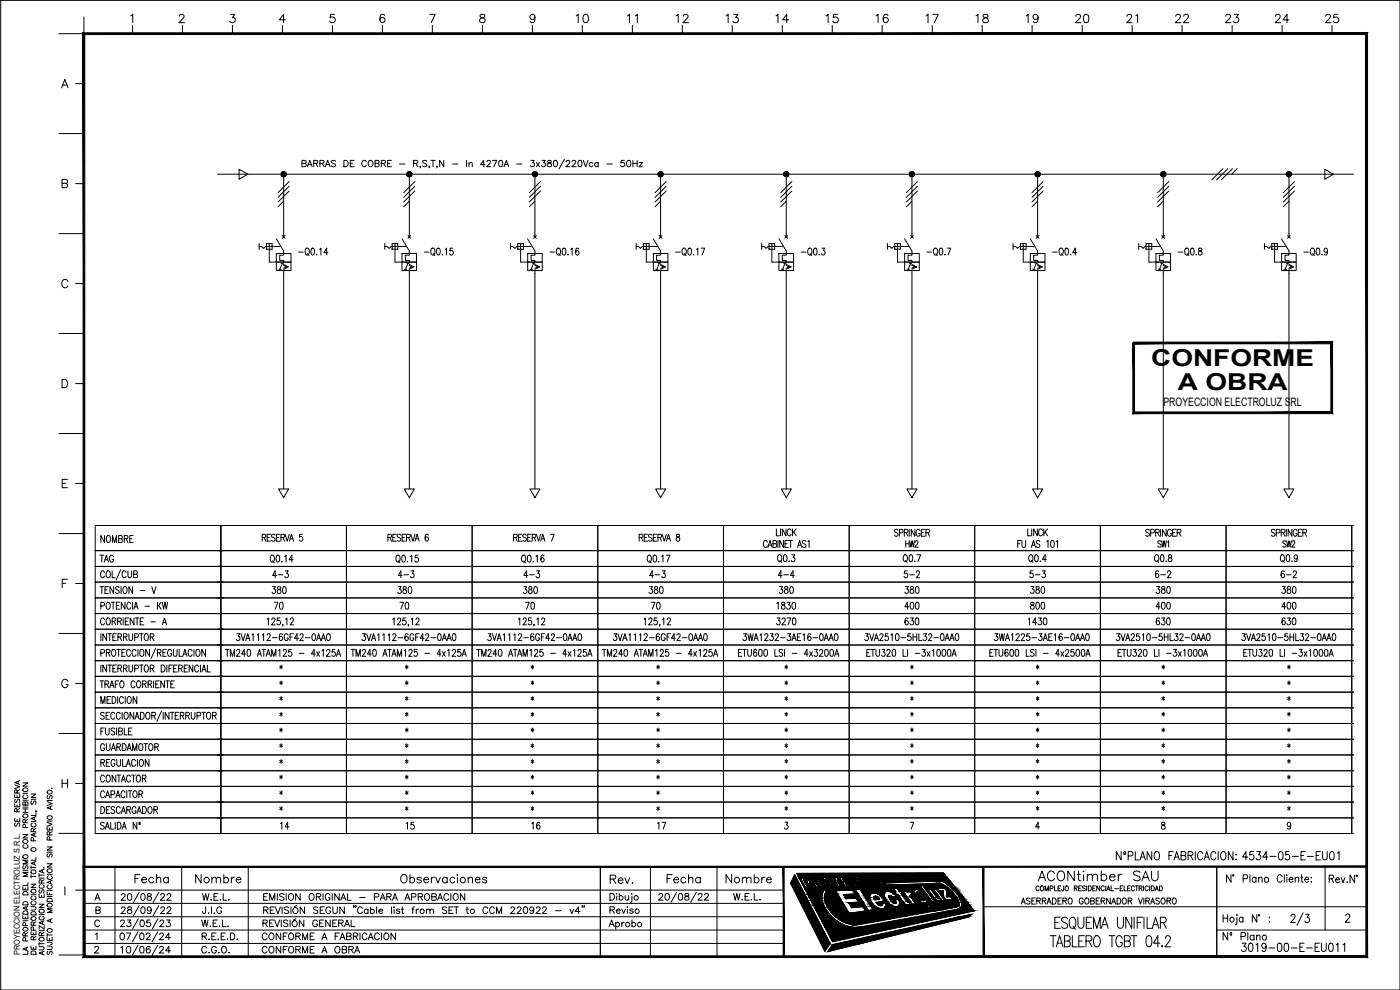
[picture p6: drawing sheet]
<svg xmlns="http://www.w3.org/2000/svg" width="420mm" height="297mm" viewBox="0 0 420 297" stroke-linecap="round" stroke-linejoin="round" font-family="sans-serif">
<defs><g id="words">
<text font-size="7.5" x="386.3" y="279">2/3</text>
<g font-size="7">
<text x="345.5" y="109.8">CONFORME</text>
<text x="353.4" y="117">A OBRA</text>
</g>
<text font-size="6.6" x="310.8" y="265.6">ACONtimber SAU</text>
<g font-size="5.7">
<text x="172.2" y="8.1">10</text>
<text x="187.3" y="8.1">11</text>
<text x="202.1" y="8.1">12</text>
<text x="217" y="8.1">13</text>
<text x="232.1" y="8.1">14</text>
<text x="246.9" y="8.1">15</text>
<text x="262.1" y="8.1">16</text>
<text x="276.9" y="8.1">17</text>
<text x="292.1" y="8.1">18</text>
<text x="306.9" y="8.1">19</text>
<text x="321.7" y="8.1">20</text>
<text x="337.3" y="8.1">21</text>
<text x="351.7" y="8.1">22</text>
<text x="366.9" y="8.1">23</text>
<text x="381.7" y="8.1">24</text>
<text x="396.9" y="8.1">25</text>
<text x="372.2" y="259.3">4534-05-E-EU01</text>
<text x="39.5" y="266">Fecha</text>
<text x="57.9" y="266">Nombre</text>
<text x="119.2" y="266">Observaciones</text>
<text x="182.4" y="266.3">Rev.</text>
<text x="199.3" y="266">Fecha</text>
<text x="217" y="266">Nombre</text>
<text x="371.8" y="286.8">3019-00-E-EU011</text>
</g>
<g font-size="5.3">
<text x="29.3" y="164">NOMBRE</text>
<text x="29.3" y="170">TAG</text>
<text x="80.8" y="174.6">4-3</text>
<text x="80.8" y="179.2">380</text>
<text x="118.5" y="174.6">4-3</text>
<text x="118.5" y="179.2">380</text>
<text x="156.3" y="174.6">4-3</text>
<text x="156.3" y="179.2">380</text>
<text x="194" y="174.6">4-3</text>
<text x="194" y="179.2">380</text>
<text x="232.8" y="174.6">4-4</text>
<text x="232.8" y="179.2">380</text>
<text x="270.6" y="174.6">5-2</text>
<text x="270.6" y="179.2">380</text>
<text x="308" y="174.6">5-3</text>
<text x="308.3" y="179.2">380</text>
<text x="346.1" y="174.6">6-2</text>
<text x="346.1" y="179.2">380</text>
<text x="383.5" y="174.6">6-2</text>
<text x="383.8" y="179.2">380</text>
<text x="81.5" y="184.1">70</text>
<text x="119.2" y="184.1">70</text>
<text x="157" y="184.1">70</text>
<text x="194.4" y="184.1">70</text>
<text x="232.1" y="184.1">1830</text>
<text x="270.6" y="184.1">400</text>
<text x="308.3" y="184.1">800</text>
<text x="346.1" y="184.1">400</text>
<text x="383.8" y="184.1">400</text>
<text x="232.1" y="188.7">3270</text>
<text x="270.6" y="188.7">630</text>
<text x="307.6" y="188.7">1430</text>
<text x="346.1" y="188.7">630</text>
<text x="383.8" y="188.7">630</text>
<text x="83.3" y="250.1">14</text>
<text x="121" y="250.1">15</text>
<text x="158.8" y="250.1">16</text>
<text x="196.5" y="250.1">17</text>
<text x="78" y="283.3">CONFORME A FABRICACION</text>
<text x="78" y="287.2">CONFORME A OBRA</text>
</g>
<g font-size="4.9">
<text x="27.5" y="271.3">A</text>
<text x="78.3" y="271.3">EMISION ORIGINAL - PARA APROBACION</text>
<text x="182" y="275.2">Reviso</text>
</g>
<text font-size="4.4" x="7.1" y="249.1" transform="rotate(-90 7.1 249.1)">SE RESERVA</text>
<g font-size="4">
<text x="82.9" y="201.8">*</text>
<text x="120.6" y="201.8">*</text>
<text x="82.9" y="206.7">*</text>
<text x="120.6" y="206.7">*</text>
<text x="82.9" y="211.3">*</text>
<text x="120.6" y="211.3">*</text>
<text x="82.9" y="220.8">*</text>
<text x="120.6" y="220.8">*</text>
<text x="82.9" y="225.4">*</text>
<text x="120.6" y="225.4">*</text>
<text x="82.9" y="234.9">*</text>
<text x="82.9" y="239.5">*</text>
<text x="120.6" y="234.9">*</text>
<text x="120.6" y="239.5">*</text>
</g>
<text font-size="3.5" x="349.2" y="121.8">PROYECCION ELECTROLUZ SRL</text>
<text font-size="2.4" x="5.9" y="286.6" transform="rotate(-90 5.9 286.6)">PROYECCION ELECTROLUZ S.R.L.</text>
</g></defs>
<!-- layer: TEXTOS -->
<g fill="none" stroke="#000" stroke-width=".3">
<path d="M25.2 5.1v5M90.6 49l1.1-.1 .2-.2-.1-.4-1.2-.2v1.9l1.2-.2 .1-.4-.5-.4M92.2 50l.8-1.9 .7 1.9M92.5 49.4h.9M94.1 49l1.1-.1 .1-.6-1.2-.2v1.9M94.8 49l.6 1M96 49l1.1-.1 .1-.6-1.2-.2v1.9M96.6 49l.7 1M97.6 50l.7-1.9 .8 1.9M97.9 49.4h.9M100.7 48.4l-.5-.3-.6 .1-.1 .6 1 .4 .2 .5-.5 .3-.8-.3M103.2 48.1h.6a1.02 1.02 0 0 1 .7 1 1.02 1.02 0 0 1-.7 .9h-.6z"/>
<path d="M105.1 49h.7M106.3 48.1h-1.2v1.9h1.2M109.9 48.6a.69 .69 0 0 0-.7-.5 .69 .69 0 0 0-.6 .7v.5a.69 .69 0 0 0 .6 .7 .69 .69 0 0 0 .7-.4M110.8 48.2a.9 .9 0 0 1 1.2 .9 .9 .9 0 0 1-1.2 .8l-.3-.6zM112.6 49l1-.1 .1-.6-1.1-.2v1.9l1-.1 .2-.5-.4-.4M114.4 49l1.1-.1 .1-.6-1.2-.2v1.9M115.1 49l.6 1M116.3 49h.8M117.5 48.1h-1.2v1.9h1.2M119.9 49.2h1.6M124.1 49l1.1-.1 .1-.6-1.2-.2v1.9M124.8 49l.6 1"/>
<path d="M126.2 49.9h-.2h.2l-.2 .5M128.1 48.4l-.5-.3-.6 .1-.1 .6 1 .4 .2 .5-.5 .3-.8-.3M128.9 49.9h-.2h.2l-.2 .5M129.3 48.1h1.3M130 48.1v1.9M131.2 49.9h-.1h.1l-.1 .5M133.2 48.1v1.9l-1.2-1.9v1.9M135.8 49.2h1.6M140 48.1v1.9M140.8 49.1l.4-.3h.4l.1 1.2M140.8 48.8v1.2M145.6 49.4h-1.4l1-1.3v1.9"/>
<path d="M146.1 48.6l.4-.5 .5 .1 .2 .3-.3 .6-.8 .9h1.2M147.8 48.1h1.3l-.9 1.9M149.9 48.2a.59 .59 0 0 1 .9 .3l.1 .4a.83 .83 0 0 1-.7 1.1 1.27 1.27 0 0 1-.3-1.8zM151.3 50l.7-1.9 .7 1.9M151.5 49.4h.9M155 49.2h1.6M159.3 48.1h1l-.5 .7a.63 .63 0 0 1 .4 1.1 .63 .63 0 0 1-1.1-.3M161 48.8l.9 1.2M161.9 48.8l-.9 1.2M162.6 48.1h1l-.5 .7a.62 .62 0 0 1 .4 1 .62 .62 0 0 1-1-.2M164.5 48.2v.6a.78 .78 0 0 1 .8 .2 .78 .78 0 0 1 .1 .9l-.7 .1-.4-.2v-.6l1.1-.6v-.4zM166.3 48.2a.59 .59 0 0 1 .9 .3l.1 .4a.83 .83 0 0 1-.7 1.1 1.27 1.27 0 0 1-.3-1.8z"/>
<path d="M169.4 47.8l-1.6 2.9M169.9 48.6l.4-.5 .5 .1 .2 .3-.3 .6-.9 .9h1.3M171.7 48.6l.4-.5 .5 .1 .2 .3-.3 .6-.9 .9h1.3M173.7 48.2a.59 .59 0 0 1 .9 .3l.1 .4a.83 .83 0 0 1-.8 1.1 1.27 1.27 0 0 1-.2-1.8zM175 48.1l.8 1.9 .7-1.9M177.9 49a.61 .61 0 0 0-.9-.1 .61 .61 0 0 0 0 .9 .61 .61 0 0 0 .9-.1M179.5 49a.61 .61 0 0 0-.9-.1 .61 .61 0 0 0 0 .9 .61 .61 0 0 0 .9-.1M179.5 48.8v1.2M182.1 49.2h1.7M187.3 48.1h-.9v.8a.67 .67 0 0 1 1 0 .67 .67 0 0 1-.1 1 .67 .67 0 0 1-1-.3M188.3 48.2l.3-.1a.99 .99 0 0 1 .7 1 .99 .99 0 0 1-.7 .9 1.19 1.19 0 0 1-.3-1.8zM189.9 49h1.3"/>
<path d="M189.9 48.1v1.9M191.2 48.1v1.9M191.8 48.8h1l-1 1.2h1M89.6 75.6h1.4M91.9 74.5h.1a1.06 1.06 0 0 1 .9 1 1.06 1.06 0 0 1-.9 1 1.43 1.43 0 0 1-.1-2zM92.2 76.1l.6 .6M93.5 74.5h.4a1.24 1.24 0 0 1-.1 2l-.3-.1-.2-.8zM95 76.4h.1zM95.9 74.8l.4-.3v2M98.4 75.8h-1.2l.8-1.3v2M127.3 75.6h1.4M129.6 74.5h.2a1.07 1.07 0 0 1 .7 1 1.07 1.07 0 0 1-.7 1 1.43 1.43 0 0 1-.2-2z"/>
<path d="M130 76.1l.5 .6M131.2 74.5h.5a1.24 1.24 0 0 1-.2 2 1.61 1.61 0 0 1-.3-2zM132.7 76.4h.1zM133.6 74.8l.4-.3v2M135.9 74.5h-.8l-.1 .8a.63 .63 0 0 1 .9 .1 .63 .63 0 0 1 0 .9 .63 .63 0 0 1-.9 0v-.2M165 75.6h1.4M167.3 74.5h.2a1.07 1.07 0 0 1 .8 1 1.07 1.07 0 0 1-.8 1 1.34 1.34 0 0 1-.2-2zM167.7 76.1l.4 .6M169 74.5h.3a1.22 1.22 0 0 1-.1 2 1.48 1.48 0 0 1-.2-2zM170.4 76.4l.1 .1zM171.3 74.8l.4-.3v2M173.7 74.7l-.5-.2a1.25 1.25 0 0 0 .1 2 .61 .61 0 0 0 .5-.8 .61 .61 0 0 0-1-.2v.3"/>
<path d="M202.7 75.6h1.4M205 74.5h.1a1.11 1.11 0 0 1 .9 .8 1.11 1.11 0 0 1-.3 1.1l-.2 .1a1.13 1.13 0 0 1-.9-.8 1.13 1.13 0 0 1 .4-1.2zM205.4 76.1l.5 .6M206.7 74.5h.4a1.37 1.37 0 0 1 0 2l-.6-.4-.1-.8zM208.1 76.4h.1zM209 74.8l.4-.3v2M210.4 74.5h1.1l-.8 2M240.4 75.6h1.5M242.7 74.5h.2a1.06 1.06 0 0 1 .8 1 1.06 1.06 0 0 1-.8 1 1.39 1.39 0 0 1-.2-2zM243.1 76.1l.5 .6M244.4 74.5h.4a1.37 1.37 0 0 1 0 2l-.6-.4-.1-.8zM245.8 76.4h.2z"/>
<path d="M246.7 74.5h.8l-.4 .7a.61 .61 0 0 1 .5 1 .61 .61 0 0 1-1.1-.1M278.1 75.6h1.5M280.4 74.5h.2a1.06 1.06 0 0 1 .8 1 1.06 1.06 0 0 1-.8 1 1.43 1.43 0 0 1-.2-2zM280.8 76.1l.5 .6M282.1 74.5h.4a1.24 1.24 0 0 1-.2 2l-.4-.9zM283.5 76.4h.2zM284.2 74.5h1.1l-.8 2M315.8 75.6h1.5M318.1 74.5h.2a1.06 1.06 0 0 1 .8 1 1.06 1.06 0 0 1-.8 1 1.43 1.43 0 0 1-.2-2zM318.6 76.1l.4 .6M319.8 74.5h.4a1.24 1.24 0 0 1-.2 2l-.2-.1-.2-.8zM321.2 76.4h.2z"/>
<path d="M323.1 75.8h-1.2l.8-1.3v2M353.6 75.6h1.4M355.9 74.5h.1a1.07 1.07 0 0 1 .8 1 1.07 1.07 0 0 1-.8 1 1.43 1.43 0 0 1-.1-2zM356.2 76.1l.5 .6M357.5 74.5h.4a1.24 1.24 0 0 1-.1 2l-.3-.1-.2-.8zM358.9 76.4h.2zM359.8 74.5v.6a.76 .76 0 0 1 .9 .5 .76 .76 0 0 1-.4 .9 .67 .67 0 0 1-.7-.7 .67 .67 0 0 1 .8-.6l.3-.3-.1-.4zM391.3 75.6h1.4M393.6 74.5h.1a1.07 1.07 0 0 1 .8 1 1.07 1.07 0 0 1-.8 1 1.34 1.34 0 0 1-.1-2zM394 76.1l.4 .6M395.2 74.5h.4a1.22 1.22 0 0 1-.1 2 1.48 1.48 0 0 1-.3-2zM396.7 76.4v.1z"/>
<path d="M398.4 75.1l-.3 .5a.56 .56 0 0 1-.7-.2 .56 .56 0 0 1 .2-.7 .56 .56 0 0 1 .7 0l.1 .4a1.04 1.04 0 0 1-.6 1.4l-.4-.3M233 158.7v2.1h.9M234.2 158.7v2.1M235.9 158.7v2.1l-1.1-2.1v2.1M237.4 159.2a.61 .61 0 0 0-.7-.5 .61 .61 0 0 0-.4 .8v.5a.61 .61 0 0 0 .4 .8 .61 .61 0 0 0 .7-.5M237.8 158.7v2.1M238.3 159.6l.6 1.2M238.9 158.7l-1.1 1.4M269.5 159.1l-.4-.3-.7 .3 .2 .5 .8 .4 .1 .6a.63 .63 0 0 1-1.1 0M269.9 159.9l.9-.1 .1-.8-1-.2v2.1M271.4 159.8l.9-.1 .1-.7-1-.2v2.1M271.9 159.8l.6 1.1"/>
<path d="M272.9 158.8v2.1M274.6 158.8v2.1l-1.1-2.1v2.1M276.1 159.3a.61 .61 0 0 0-.7-.5 .61 .61 0 0 0-.4 .8v.5a.62 .62 0 0 0 .5 .8 .62 .62 0 0 0 .6-.8h-.4M276.5 159.8h.7M277.5 158.8h-1v2.1h1M277.9 159.8l.9-.1 .1-.7-1-.2v2.1M278.4 159.8l.6 1.1M308.4 158.7v2.1h1M309.6 158.7v2.1M311.3 158.7v2.1l-1.1-2.1v2.1M312.9 159.2a.61 .61 0 0 0-.8-.5 .61 .61 0 0 0-.4 .8v.5a.61 .61 0 0 0 .4 .8 .61 .61 0 0 0 .8-.5M313.3 158.7v2.1"/>
<path d="M313.6 159.6l.8 1.2M314.4 158.7l-1.1 1.4M344.9 159.1l-.3-.3-.8 .3 .3 .6 .7 .4 .1 .5a.63 .63 0 0 1-1.1 0M345.3 159.9l1-.1 .1-.8-1.1-.2v2.1M346.8 159.8l1-.1 .1-.7-1.1-.2v2.1M347.4 159.8l.5 1.1M348.3 158.8v2.1M350 158.8v2.1l-1.1-2.1v2.1M351.5 159.3a.61 .61 0 0 0-.7-.5 .61 .61 0 0 0-.4 .8v.5a.62 .62 0 0 0 .5 .8 .62 .62 0 0 0 .6-.8h-.3M351.9 159.8h.7M353 158.8h-1.1v2.1h1.1M353.3 159.8l.9-.1 .1-.7-1-.2v2.1"/>
<path d="M353.8 159.8l.6 1.1M382.7 159.1l-.5-.3-.6 .3 .1 .5 .6 .3a.57 .57 0 0 1 .3 .8 .57 .57 0 0 1-.9 .1l-.1-.2M383 159.9l1-.1v-.9l-1-.1v2.1M384.5 159.8l1-.1 .1-.7-1.1-.2v2.1M385.1 159.8l.6 1.1M386 158.8v2.1M387.7 158.8v2.1l-1.1-2.1v2.1M389.3 159.3a.61 .61 0 0 0-.8-.5 .61 .61 0 0 0-.4 .8v.5a.62 .62 0 0 0 .6 .8 .62 .62 0 0 0 .6-.8h-.4M389.6 159.8h.7M390.7 158.8h-1.1v2.1h1.1M391 159.8l1-.1v-.7l-1-.2v2.1M391.5 159.8l.6 1.1"/>
<path d="M30 176h1.1M30.6 176v2.1M31.4 171.8a.61 .61 0 0 0-.8-.5 .61 .61 0 0 0-.4 .8v.5a.61 .61 0 0 0 .4 .7 .61 .61 0 0 0 .8-.4M31.5 177h.6M32.1 171.4l.2-.1a1.06 1.06 0 0 1 .8 1 1.06 1.06 0 0 1-.8 1 1.37 1.37 0 0 1-.2-1.9zM32.6 176h-1.1v2.1h1.1M33.7 171.3v2h.9M34.1 176v2.1l-1.1-2.1v2.1M35.8 176.3l-.4-.3-.7 .3 .3 .6 .7 .4 .1 .5a.63 .63 0 0 1-1.1 0M36.2 170.9l-1.4 3.2M36.3 176v2.1M37.2 176.1l.1-.1a1.11 1.11 0 0 1 .9 .8 1.11 1.11 0 0 1-.4 1.2l-.1 .1a1.13 1.13 0 0 1-.9-.9 1.13 1.13 0 0 1 .4-1.1z"/>
<path d="M37.8 171.8a.61 .61 0 0 0-.7-.5 .61 .61 0 0 0-.4 .8v.5a.61 .61 0 0 0 .4 .7 .61 .61 0 0 0 .7-.4M38.4 171.3v1.4l.5 .6 .5-.3 .1-1.7M39.8 176v2.1l-1.1-2.1v2.1M40.1 172.3l1-.1v-.7l-1-.2v2l1-.1 .1-.5-.4-.4M42.1 177.2h1.4M45.6 176l.6 2.1 .6-2.1M78.7 161.3l.9-.1 .1-.7-1-.2v2.1M79.2 161.3l.6 1.1M80.2 161.3h.6M81.2 160.3h-1v2.1h1M81.4 166.7a.97 .97 0 0 1 1.1 .5 .97 .97 0 0 1-.3 1.1l-.2 .3a.96 .96 0 0 1-1-.6 .96 .96 0 0 1 .3-1.1zM81.8 168.3l.5 .6"/>
<path d="M82.6 160.6l-.4-.3-.8 .3 .2 .5 .7 .3a.58 .58 0 0 1 .1 .9 .58 .58 0 0 1-1-.2M83 161.3h.6M83.1 166.7l.4-.1a1.37 1.37 0 0 1 0 2h-.2a1.61 1.61 0 0 1-.2-1.9zM84 160.3h-1v2.1h1M84.3 161.3l1-.1v-.7l-1-.2v2.1M84.6 168.4v.2zM84.9 161.3l.5 1.1M85.4 166.9l.5-.3v2M85.6 160.3l.6 2.1 .6-2.1M86.9 162.4l.6-2.1 .6 2.1M87.1 161.7h.8M88 168h-1.2l.8-1.4v2"/>
<path d="M90.7 160.3h-.7l-.1 .9a.63 .63 0 0 1 .8 0 .63 .63 0 0 1 0 .9 .63 .63 0 0 1-.8 .1l-.1-.2M116.4 161.3l.9-.1 .1-.7-1-.2v2.1M117 161.3l.5 1.1M117.9 161.3h.6M118.9 160.3h-1v2.1h1M119.1 166.7l.2-.1a1.13 1.13 0 0 1 .9 .8 1.13 1.13 0 0 1-.4 1.2h-.2a1.13 1.13 0 0 1-.9-.8 1.13 1.13 0 0 1 .4-1.1zM119.5 168.3l.5 .6M120.3 160.6l-.4-.3-.7 .3 .1 .5 .8 .4 .2 .6a.63 .63 0 0 1-1.1 0M120.7 161.3h.6M120.8 166.7l.4-.1a1.37 1.37 0 0 1 0 2h-.2a1.61 1.61 0 0 1-.2-1.9zM121.7 160.3h-1v2.1h1M122 161.3l1-.1 .1-.7-1.1-.2v2.1"/>
<path d="M122.3 168.4v.2zM122.6 161.3l.5 1.1M123.1 166.9l.5-.3v2M123.3 160.3l.6 2.1 .6-2.1M124.5 162.4l.7-2.1 .6 2.1M124.8 161.7h.8M125.4 166.6h-.7l-.1 .9a.61 .61 0 0 1 .9 0 .61 .61 0 0 1-.1 .9 .61 .61 0 0 1-.9-.1M128.5 160.6l-.4-.3a1.25 1.25 0 0 0 0 2.1 .61 .61 0 0 0 .5-.9 .61 .61 0 0 0-1-.1v.3M154.1 161.3l1-.1 .1-.7-1.1-.2v2.1M154.7 161.3l.5 1.1M155.6 161.3h.7M156.6 160.3h-1v2.1h1"/>
<path d="M156.8 166.7l.2-.1a1.17 1.17 0 0 1 .5 2 .97 .97 0 0 1-1.1-.6 .97 .97 0 0 1 .3-1.1zM157.2 168.3l.5 .6M158 160.6l-.4-.3-.7 .3 .3 .6 .7 .4 .1 .5a.63 .63 0 0 1-1.1 0M158.4 161.3h.6M158.5 166.7l.4-.1a1.3 1.3 0 0 1 0 2h-.1a1.61 1.61 0 0 1-.3-1.9zM159.4 160.3h-1v2.1h1M159.7 161.3l1-.1 .1-.7-1.1-.2v2.1M160 168.4v.2zM160.3 161.3l.5 1.1M160.9 166.9l.3-.3v2M161 160.3l.6 2.1 .7-2.1M162.3 162.4l.6-2.1 .6 2.1"/>
<path d="M162.5 161.7h.8M163.2 166.9l-.4-.3a1.23 1.23 0 0 0 .1 2 .62 .62 0 0 0 .4-.7 .62 .62 0 0 0-.8-.4l-.2 .5M165.2 160.3h1.1l-.8 2.1M191.8 161.3l1-.1 .1-.7-1.1-.2v2.1M192.4 161.3l.6 1.1M193.3 161.3h.7M194.4 160.3h-1.1v2.1h1.1M194.6 166.7a.96 .96 0 0 1 1 .5 .96 .96 0 0 1-.3 1.1l-.1 .3a.97 .97 0 0 1-1.1-.6 .97 .97 0 0 1 .3-1.1zM194.9 168.3l.5 .6M195.7 160.6l-.4-.3-.7 .3 .3 .6 .7 .4 .1 .5a.63 .63 0 0 1-1.1 0M196.1 161.3h.6M196.2 166.7l.4-.1a1.37 1.37 0 0 1 0 2h-.1a1.48 1.48 0 0 1-.3-1.9z"/>
<path d="M197.1 160.3h-1v2.1h1M197.4 161.3l1-.1v-.8l-1-.1v2.1M197.7 168.4v.2zM198 161.3l.5 1.1M198.6 166.9l.4-.3v2M198.7 160.3l.6 2.1 .7-2.1M199.9 166.6h1.1l-.8 2M200 162.4l.6-2.1 .7 2.1M200.2 161.7h.8M203.1 160.4v.6a.82 .82 0 0 1 .8 .4 .82 .82 0 0 1 0 .8 .66 .66 0 0 1-1-.4 .66 .66 0 0 1 .8-.7l.3-.3-.1-.4zM230.3 162.7a.61 .61 0 0 0-.8-.5 .61 .61 0 0 0-.4 .8v.4a.61 .61 0 0 0 .4 .8 .61 .61 0 0 0 .8-.5M230.5 164.2l.6-2 .6 2"/>
<path d="M230.7 163.6h.8M232 163.1h.9l.1-.8-1-.1v2l1-.2 .1-.4-.4-.5M233.5 162.2v2M233.5 166.7l.3-.3a1.08 1.08 0 0 1 .8 1.1 1.08 1.08 0 0 1-.8 1l-.4-.5zM234.1 168.1l.5 .6M235.1 162.2v2l-1.1-2v2M235.3 166.6l.3-.2a1.16 1.16 0 0 1 .6 1.1 1.16 1.16 0 0 1-.6 1 1.56 1.56 0 0 1-.3-1.9zM235.6 163.1h.6M236.6 162.2h-1v2h1M236.7 162.2h1.1M236.8 168.4h.1zM237.3 162.2v2"/>
<path d="M237.6 166.4h.9l-.5 .8a.61 .61 0 0 1 .5 1 .61 .61 0 0 1-1-.1M239.4 164.2l.6-2 .6 2M239.6 163.6h.8M241.9 162.5l-.4-.3-.7 .3 .1 .5 .8 .4a.57 .57 0 0 1-.1 .8 .57 .57 0 0 1-.8-.3M242.4 162.5l.4-.3v2M271.2 166.7l.4-.3a1.08 1.08 0 0 1 .8 1.1 1.08 1.08 0 0 1-.8 1l-.5-.7zM271.8 168.1l.4 .6M271.8 163.1h1M271.8 162.2v2M272.8 162.2v2M273 162.2l.4 2 .3-2 .4 2 .3-2M273.1 166.6l.2-.2a1.16 1.16 0 0 1 .6 1.1 1.16 1.16 0 0 1-.6 1 1.43 1.43 0 0 1-.2-1.9z"/>
<path d="M274.6 168.3h.1M274.6 162.7l.3-.5 .5 .2v.6l-.9 1.2h1M275.2 166.4h1.1l-.8 2.1M305.4 163.1h.7M306.5 162.2h-1.1v2M306.7 162.2v1.4l.5 .6 .5-.3 .1-1.7M308.9 166.7l.3-.3a1.08 1.08 0 0 1 .8 1.1 1.08 1.08 0 0 1-.8 1l-.5-.7zM309.5 168.1l.4 .6M309.5 164.2l.7-2 .6 2M309.8 163.6h.8M310.7 166.6l.3-.2a1.27 1.27 0 0 1 .1 2.1h-.1a1.43 1.43 0 0 1-.3-1.9zM312.1 162.5l-.4-.3h-.6v.8l.9 .4 .1 .5-.4 .3-.7-.3"/>
<path d="M312.2 168.3v.2zM314 167.8h-1.2l.8-1.4v2.1M314.1 162.5l.4-.3v2M315.6 162.2h.3a1.37 1.37 0 0 1 0 2h-.1a1.54 1.54 0 0 1-.2-2zM316.9 162.5l.5-.3v2M346.7 166.7l.3-.3a1.06 1.06 0 0 1 .8 1.1 1.06 1.06 0 0 1-.8 1l-.5-.7zM347.2 168.1l.5 .6M348.5 162.5l-.4-.3-.6 .3 .1 .5 .6 .3a.52 .52 0 0 1 .1 .8 .52 .52 0 0 1-.8-.2M348.5 166.6h.6l.2 .7a1.01 1.01 0 0 1-.4 1.2h-.2a1.49 1.49 0 0 1-.2-1.9zM348.6 162.2l.4 2 .3-2 .4 2 .4-2M349.9 168.4h.2zM350.4 162.6l.3-.4v2"/>
<path d="M350.8 166.6v.6a.74 .74 0 0 1 .8 .4 .74 .74 0 0 1-.3 .9 .66 .66 0 0 1-.7-.7 .66 .66 0 0 1 .8-.6l.2-.6zM384.6 166.6l.1-.2a1.06 1.06 0 0 1 .9 1.1 1.06 1.06 0 0 1-.9 1 1.37 1.37 0 0 1-.1-1.9zM385 168.1l.4 .6M386 162.5l-.4-.3-.5 .1v.7l.7 .4 .2 .5-.4 .3-.6-.3M386.1 162.2l.4 2 .3-2 .4 2 .4-2M386.2 166.6l.3-.2a1.16 1.16 0 0 1 .6 1.1 1.16 1.16 0 0 1-.6 1 1.49 1.49 0 0 1-.3-1.9zM387.6 168.4h.2zM387.7 162.7l.3-.5 .5 .2v.6l-.9 1.2h1.1M389.4 167.2l-.2 .4a.55 .55 0 0 1-.8-.5 .55 .55 0 0 1 .9-.4l.1 .5a.97 .97 0 0 1-.7 1.3l-.2-.3M30.3 181.8l1-.2-.1-.8-.9-.1v2.1M30.3 195.9l1-.2-.1-.8-.9-.1v2.1M30.3 190.1v2.1"/>
<path d="M30.3 199.5v2.1M31.4 185.9a.61 .61 0 0 0-.8-.5 .61 .61 0 0 0-.4 .8v.5a.61 .61 0 0 0 .4 .8 .61 .61 0 0 0 .8-.5M31.9 195.8l1-.1 .1-.3-.1-.5-1-.1v2.1M32 190.1v2.1l-1.1-2.1v2.1M32 199.5v2.1l-1.1-2.1v2.1M32.1 180.8a.97 .97 0 0 1 1.1 .5 .97 .97 0 0 1-.3 1.2l-.1 .2a.96 .96 0 0 1-1.1-.6 .96 .96 0 0 1 .3-1.1zM32.1 185.5l.2-.1a1.06 1.06 0 0 1 .8 1 1.06 1.06 0 0 1-.8 1.1 1.37 1.37 0 0 1-.2-2zM32.4 190.1h1.1M32.4 199.5h1.1M32.5 195.8l.5 1.1M32.9 190.1v2.1M32.9 199.5v2.1"/>
<path d="M33.4 180.7h1.1M33.7 186.4l.9-.1 .1-.7-1-.2v2.1M33.8 194.9a.97 .97 0 0 1 1 .6 .97 .97 0 0 1-.2 1.1l-.2 .2a.96 .96 0 0 1-1-.5 .96 .96 0 0 1 .3-1.2zM33.9 191.1h.6M34 180.7v2.1M34.2 186.4l.6 1.1M34.9 190.1h-1v2.1h1M34.9 199.5h-1v2.1h1M34.9 181.7h.7M35.1 194.8h1.1M35.3 186.4l.9-.1 .1-.7-1-.2v2.1M35.4 191.1l.9-.1 .1-.7-1-.2v2.1"/>
<path d="M35.6 194.8v2.1M35.9 186.4l.5 1.1M35.9 180.7h-1v2.1h1M35.9 191.1l.6 1.1M36.6 195.8h.6M37 185.4v2.1M37 191.1l1-.1 .1-.7-1.1-.2v2.1M37.5 180.7v2.1l-1.1-2.1v2.1M37.6 194.8h-1v2.1h1M37.6 186.4h.6M37.6 191.1l.5 1.1M38.6 185.4h-1v2.1h1"/>
<path d="M38.7 190.1v1.5l.5 .6 .5-.3 .1-1.8M38.7 199.5v1.5l.5 .6 .5-.3 .1-1.8M39.2 195.4a.61 .61 0 0 0-.8-.5 .61 .61 0 0 0-.4 .8v.4a.61 .61 0 0 0 .4 .8 .61 .61 0 0 0 .8-.5M39.2 181.2a.61 .61 0 0 0-.7-.5 .61 .61 0 0 0-.4 .8v.5a.61 .61 0 0 0 .4 .8 .61 .61 0 0 0 .7-.5M39.8 180.7v2.1M40.2 182.8l.6-2.1 .6 2.1M40.2 185.4v2.1l-1.1-2.1v2.1M40.4 191.2l1-.1v-.9l-1-.1v2.1M40.4 182.1h.8M40.6 185.4h1.1M40.8 195.4a.61 .61 0 0 0-.7-.5 .61 .61 0 0 0-.5 .8v.4a.61 .61 0 0 0 .5 .8 .61 .61 0 0 0 .7-.5M41.1 185.4v2.1"/>
<path d="M41.4 194.8v2.1M41.9 190.1h1.1M41.9 199.5h1.1M42.1 186.4h.6M42.2 194.9l.2-.1a1.13 1.13 0 0 1 .9 .9 1.13 1.13 0 0 1-.4 1.1l-.2 .1a1.13 1.13 0 0 1-.8-.8 1.13 1.13 0 0 1 .3-1.2zM42.4 190.1v2.1M42.4 199.5v2.1M43.1 185.4h-1v2.1h1M43.5 181.9h1.4M43.6 190.2l.1-.1a1.11 1.11 0 0 1 .9 .9 1.11 1.11 0 0 1-.4 1.1l-.1 .1a1.13 1.13 0 0 1-.9-.8 1.13 1.13 0 0 1 .4-1.2zM43.6 199.7l.1-.2a1.06 1.06 0 0 1 .9 1.1 1.06 1.06 0 0 1-.9 1 1.33 1.33 0 0 1-.1-1.9zM44.9 194.8v2.1l-1.2-2.1v2.1"/>
<path d="M45.1 191.1l1-.1v-.8l-1-.1v2.1M45.3 186.6h1.4M45.6 191.1l.6 1.1M46.7 194.5l-1.4 3.1M47.2 195.8l1-.1 .1-.3-.1-.5-1-.1v2.1M47.2 180.7v2.1M47.6 181.6l.7 1.2M47.8 195.8l.5 1.1M48.3 180.7l-1.1 1.4M48.4 199.5a1.04 1.04 0 0 1 1.2 1.1 1.04 1.04 0 0 1-1.2 1zM48.7 180.7l.4 2.1 .4-2.1 .4 2.1 .4-2.1M48.7 187.5l.7-2.1 .6 2.1"/>
<path d="M48.9 195.8h.6M49 186.8h.7M49.9 194.8h-1v2.1h1M50.1 199.5v2.1M51.5 195.4a.61 .61 0 0 0-.8-.5 .61 .61 0 0 0-.4 .8v.4a.62 .62 0 0 0 .6 .8 .62 .62 0 0 0 .6-.8h-.4M51.7 199.5h-1v2.1M52 194.8v1.5l.5 .6a.52 .52 0 0 0 .6-.6v-1.5M53.1 199.5h-1v2.1h1M53.8 194.8v2.1h.9M54.9 196.9l.6-2.1 .6 2.1M55.1 196.2h.8M56.3 199.5h-1v2.1h1"/>
<path d="M57.7 195.4a.61 .61 0 0 0-.8-.5 .61 .61 0 0 0-.4 .8v.4a.61 .61 0 0 0 .4 .8 .61 .61 0 0 0 .8-.5M57.9 199.5v2.1l-1.1-2.1v2.1M58.2 194.8v2.1M59.1 194.9a.97 .97 0 0 1 1 .6 .97 .97 0 0 1-.2 1.1l-.2 .2a.96 .96 0 0 1-1-.5 .96 .96 0 0 1 .2-1.2zM60.2 199.5v2.1M61.7 194.8v2.1l-1.1-2.1v2.1M62.2 199.5v2.1h1M67.6 194.8h1.1M68.2 194.8v2.1M69.1 196.9v-2.1l.7 2.1 .6-2.1v2.1M71 195.4l.3-.6 .5 .1 .2 .3-.2 .7-.8 1h1.1M71.1 190.1h.9l-.5 .8a.63 .63 0 0 1 .5 1 .63 .63 0 0 1-1.1-.1"/>
<path d="M72.3 190.1l.7 2.1 .6-2.1M73.7 196.2h-1.2l.8-1.4v2.1M73.7 192.2l.7-2.1 .6 2.1M74 191.5h.8M74.3 194.9l.5-.1a1.37 1.37 0 0 1 0 2.1h-.2a1.61 1.61 0 0 1-.3-2zM75.6 190.5l.4-.4v2.1M77.2 190.5l.4-.4v2.1M77.2 196.9l.7-2.1 .5 2.1M77.4 196.2h.8M78.6 194.8h1.1M78.7 190.5l.4-.4v2.1M79.2 194.8v2.1"/>
<path d="M79.9 196.9l.6-2.1 .7 2.1M80.1 196.2h.8M80.2 185.8l.4-.4v2.1M80.2 190.6l.1-.4 .5-.1 .3 .6-1 1.5h1.1M81.5 196.9v-2.1l.7 2.1 .6-2.1v2.1M81.6 185.9l.1-.3a.5 .5 0 0 1 .7-.1 .5 .5 0 0 1 .1 .7l-1 1.3h1.1M81.7 191.3h1.5M83.6 195.2l.4-.4v2.1M84 185.4h-.8v.9a.61 .61 0 0 1 .9 0 .61 .61 0 0 1-.1 .9 .61 .61 0 0 1-.9-.1M84.8 190.4l-.5-.3a1.25 1.25 0 0 0 .1 2.1 .61 .61 0 0 0 .4-.9 .61 .61 0 0 0-.9-.1l-.1 .3M84.9 187.4h-.1h.1l-.1 .5M85 195.4l.1-.3a.5 .5 0 0 1 .7-.2 .5 .5 0 0 1 .1 .8l-.9 1.2h1.1"/>
<path d="M85.7 185.8l.4-.4v2.1M86.5 190.6a.61 .61 0 0 0-.8-.4 .61 .61 0 0 0-.4 .7v.5a.62 .62 0 0 0 .6 .8 .62 .62 0 0 0 .6-.8h-.4M87 191.1h.7M87.1 185.9l.3-.5h.4l.3 .4-.3 .7-.8 1h1.1M87.5 194.8h-.8l-.1 .9a.61 .61 0 0 1 .9 .1 .61 .61 0 0 1-.1 .9 .61 .61 0 0 1-.9-.2M88.1 190.1h-1.1v2.1M89.6 191.5h-1.2l.8-1.4v2.1M89.8 196h1.5M90 190.6l.3-.5 .6 .2v.6l-.9 1.3h1.1M91.6 191.3h1.4M93.9 190.2l.3-.1a1.37 1.37 0 0 1 0 2.1l-.5-.4-.1-.8zM94.7 196.2h-1.2l.8-1.4v2.1"/>
<path d="M95 192.2l.6-2.1 .7 2.1M95 195.5l.9 1.4M95.3 191.5h.8M95.9 195.5l-.9 1.4M96.4 192.2l.7-2.1 .6 2.1M96.6 195.2l.4-.4v2.1M96.7 191.5h.8M98 195.4l.1-.3a.5 .5 0 0 1 .7-.2 .5 .5 0 0 1 .1 .8l-.9 1.2h1.1M98.3 190.2l.3-.1a1.22 1.22 0 0 1-.1 2.1 1.48 1.48 0 0 1-.2-2zM100.5 194.8h-.8v.9a.61 .61 0 0 1 .8 .1 .61 .61 0 0 1-.1 .9 .61 .61 0 0 1-.8-.2M101 196.9l.6-2.1 .6 2.1M101.2 196.2h.8"/>
<path d="M105.4 194.8h1.1M105.9 194.8v2.1M106.8 196.9v-2.1l.7 2.1 .6-2.1v2.1M108.8 195.4l.1-.5a.58 .58 0 0 1 .8 .3 .58 .58 0 0 1-.2 .7l-.8 1h1.1M108.8 190.1h.8l-.4 .8a.61 .61 0 0 1 .5 .9 .61 .61 0 0 1-1.1 0M110.1 190.1l.6 2.1 .6-2.1M111.4 196.2h-1.2l.8-1.4v2.1M111.5 192.2l.6-2.1 .6 2.1M111.7 191.5h.8M112.1 194.9l.4-.1a1.37 1.37 0 0 1 0 2.1h-.2a1.61 1.61 0 0 1-.2-2zM113.3 190.5l.4-.4v2.1M114.9 196.9l.6-2.1 .7 2.1"/>
<path d="M114.9 190.5l.4-.4v2.1M115.1 196.2h.9M116.3 194.8h1.1M116.5 190.5l.3-.4v2.1M116.9 194.8v2.1M117.6 196.9l.6-2.1 .7 2.1M117.8 196.2h.8M117.9 185.8l.4-.4v2.1M117.9 190.6l.1-.4 .5-.1 .3 .6-1 1.5h1.1M119.3 196.9v-2.1l.6 2.1 .6-2.1v2.1M119.3 185.9l.1-.3a.5 .5 0 0 1 .7-.1 .5 .5 0 0 1 .1 .7l-1 1.3h1.1M119.5 191.3h1.4"/>
<path d="M121.3 195.2l.4-.4v2.1M121.8 185.4h-.9v.9a.62 .62 0 0 1 .9 0 .62 .62 0 0 1-.1 .9 .62 .62 0 0 1-.9-.1M122.5 190.4l-.5-.3a1.22 1.22 0 0 0 0 2.1 .61 .61 0 0 0 .6-.8 .61 .61 0 0 0-1-.2l-.1 .3M122.6 187.4l-.1 .5M122.7 195.4l.1-.3a.5 .5 0 0 1 .7-.2 .5 .5 0 0 1 .1 .8l-1 1.2h1.1M123.4 185.8l.4-.4v2.1M124.2 190.6a.61 .61 0 0 0-.7-.4 .61 .61 0 0 0-.5 .7v.5a.62 .62 0 0 0 .6 .8 .62 .62 0 0 0 .6-.8h-.4M124.8 191.1h.6M124.8 185.9l.3-.5h.4l.3 .4-.2 .7-.8 1h1.1M125.2 194.8h-.8l-.1 .9a.61 .61 0 0 1 .9 .1 .61 .61 0 0 1-.1 .9 .61 .61 0 0 1-.9-.2M125.8 190.1h-1v2.1M127.3 191.5h-1.2l.8-1.4v2.1"/>
<path d="M127.6 196h1.4M127.8 190.6l.1-.4 .5-.1 .3 .6-1 1.5h1.1M129.3 191.3h1.5M131.5 190.2l.5-.1a1.24 1.24 0 0 1-.2 2.1l-.3-.1-.2-.8zM132.4 196.2h-1.2l.8-1.4v2.1M132.7 192.2l.7-2.1 .6 2.1M132.8 195.5l.8 1.4M133 191.5h.8M133.6 195.5l-.8 1.4M134.2 192.2l.6-2.1 .6 2.1M134.4 195.2l.3-.4v2.1M134.4 191.5h.8"/>
<path d="M135.8 195.4v-.3a.5 .5 0 0 1 .8-.2 .5 .5 0 0 1 .1 .8l-1 1.2h1.1M136 190.2l.4-.1a1.27 1.27 0 0 1-.2 2.1 1.48 1.48 0 0 1-.2-2zM138.2 194.8h-.8v.9a.61 .61 0 0 1 .9 .1 .61 .61 0 0 1-.1 .9 .61 .61 0 0 1-.9-.2M138.7 196.9l.6-2.1 .7 2.1M138.9 196.2h.8M143 194.8h1.2M143.6 194.8v2.1M144.6 196.9v-2.1l.6 2.1 .6-2.1v2.1M146.5 195.4l.3-.6h.3l.3 .4-.2 .7-.8 1h1.1M146.5 190.1h.9l-.5 .8a.61 .61 0 0 1 .5 .9 .61 .61 0 0 1-1.1 0M147.8 190.1l.6 2.1 .6-2.1M149.1 196.2h-1.1l.8-1.4v2.1"/>
<path d="M149.2 192.2l.6-2.1 .7 2.1M149.4 191.5h.8M149.8 194.9l.4-.1a1.3 1.3 0 0 1 0 2.1h-.2a1.48 1.48 0 0 1-.2-2zM151 190.5l.4-.4v2.1M152.6 190.5l.4-.4v2.1M152.6 196.9l.6-2.1 .7 2.1M152.9 196.2h.8M154.1 194.8h1.1M154.2 190.5l.4-.4v2.1M154.6 194.8v2.1M155.3 196.9l.7-2.1 .6 2.1M155.5 196.2h.8"/>
<path d="M155.6 185.8l.4-.4v2.1M155.6 190.6l.1-.4 .5-.1 .3 .6-1 1.5h1.1M157 196.9v-2.1l.6 2.1 .6-2.1v2.1M157 185.9l.3-.5h.3l.3 .4-.2 .7-.8 1h1.1M157.2 191.3h1.4M159 195.2l.4-.4v2.1M159.4 199.8l.8 .6M159.5 185.4h-.8l-.1 .9a.61 .61 0 0 1 .9 0 .61 .61 0 0 1-.1 .9 .61 .61 0 0 1-.9-.1M159.8 199.5v1.2M160.2 190.4l-.5-.3a1.25 1.25 0 0 0 .1 2.1 .61 .61 0 0 0 .5-.8 .61 .61 0 0 0-1-.2l-.1 .3M160.2 199.8l-.8 .6M160.3 187.4l-.1 .5"/>
<path d="M160.4 195.4l.1-.3a.5 .5 0 0 1 .7-.2 .5 .5 0 0 1 .1 .8l-.9 1.2h1.1M161.1 185.8l.4-.4v2.1M161.9 190.6a.61 .61 0 0 0-.7-.4 .61 .61 0 0 0-.5 .7v.5a.62 .62 0 0 0 .6 .8 .62 .62 0 0 0 .6-.8h-.4M162.5 191.1h.6M162.6 185.9v-.3a.5 .5 0 0 1 .7-.1 .5 .5 0 0 1 .1 .7l-.9 1.3h1.1M162.9 194.8h-.8l-.1 .9a.62 .62 0 0 1 .9 0 .62 .62 0 0 1 0 .9 .62 .62 0 0 1-.9-.1M163.5 190.1h-1v2.1M165 191.5h-1.2l.8-1.4v2.1M165.3 196h1.4M165.5 190.6l.1-.4 .5-.1 .3 .6-1 1.5h1.1M167 191.3h1.5M169.2 190.2l.5-.1a1.24 1.24 0 0 1-.2 2.1l-.3-.1-.2-.8z"/>
<path d="M170.1 196.2h-1.2l.8-1.4v2.1M170.4 192.2l.7-2.1 .6 2.1M170.5 195.5l.9 1.4M170.7 191.5h.8M171.4 195.5l-.9 1.4M171.9 192.2l.6-2.1 .6 2.1M172 195.2l.5-.4v2.1M172.1 191.5h.8M173.5 195.4l.3-.6 .5 .1 .1 .3-.2 .7-.8 1h1.1M173.7 190.2l.4-.1a1.37 1.37 0 0 1 0 2.1l-.6-.4-.1-.8zM175.9 194.8h-.8l-.1 .9a.63 .63 0 0 1 1 .1 .63 .63 0 0 1-.1 .9 .63 .63 0 0 1-.9-.2M176.4 196.9l.6-2.1 .7 2.1"/>
<path d="M176.7 196.2h.7M180.8 194.8h1.1M181.3 194.8v2.1M182.3 196.9v-2.1l.6 2.1 .7-2.1v2.1M184.2 195.4v-.3a.5 .5 0 0 1 .8-.2 .5 .5 0 0 1 0 .8l-.9 1.2h1.1M184.2 190.1h.9l-.5 .8a.61 .61 0 0 1 .5 .9 .61 .61 0 0 1-1 0M185.5 190.1l.6 2.1 .6-2.1M186.9 196.2h-1.2l.8-1.4v2.1M186.9 192.2l.6-2.1 .7 2.1M187.2 191.5h.7M187.5 194.9l.4-.1a1.37 1.37 0 0 1 0 2.1h-.2a1.48 1.48 0 0 1-.2-2zM188.7 190.5l.4-.4v2.1"/>
<path d="M190.3 190.5l.4-.4v2.1M190.3 196.9l.7-2.1 .6 2.1M190.6 196.2h.7M191.8 194.8h1.1M191.9 190.5l.4-.4v2.1M192.3 194.8v2.1M193 196.9l.7-2.1 .6 2.1M193.3 196.2h.8M193.3 185.8l.4-.4v2.1M193.3 190.6l.2-.4 .4-.1 .4 .6-1.1 1.5h1.1M194.7 196.9v-2.1l.6 2.1 .7-2.1v2.1M194.7 185.9l.3-.5h.4l.3 .4-.2 .7-.9 1h1.1"/>
<path d="M194.9 191.3h1.4M196.7 195.2l.4-.4v2.1M197.1 199.8l.8 .6M197.2 185.4h-.8l-.1 .9a.61 .61 0 0 1 .9 0 .61 .61 0 0 1-.1 .9 .61 .61 0 0 1-.9-.1M197.5 199.5v1.2M197.9 190.4l-.1-.2-.4-.1a1.25 1.25 0 0 0 .1 2.1 .61 .61 0 0 0 .4-.7 .61 .61 0 0 0-.7-.5l-.3 .5M197.9 199.8l-.8 .6M198 187.4h-.1h.1l-.1 .5M198.2 195.4l.1-.5a.58 .58 0 0 1 .8 .3 .58 .58 0 0 1-.2 .7l-.8 1h1.1M198.8 185.8l.4-.4v2.1M199.6 190.6a.61 .61 0 0 0-.7-.4 .61 .61 0 0 0-.4 .7v.5a.62 .62 0 0 0 .6 .8 .62 .62 0 0 0 .5-.8h-.4M200.2 191.1h.6"/>
<path d="M200.2 185.9l.1-.3a.5 .5 0 0 1 .7-.1 .5 .5 0 0 1 .1 .7l-.9 1.3h1.1M200.6 194.8h-.8l-.1 .9a.61 .61 0 0 1 .9 .1 .61 .61 0 0 1-.1 .9 .61 .61 0 0 1-.9-.2M201.2 190.1h-1v2.1M202.7 191.5h-1.2l.8-1.4v2.1M203 196h1.4M203.2 190.6l.3-.5 .5 .1 .1 .3-1 1.7h1.1M204.8 191.3h1.4M207 190.2l.3-.1a1.22 1.22 0 0 1-.1 2.1 1.48 1.48 0 0 1-.2-2zM207.8 196.2h-1.2l.8-1.4v2.1M208.2 192.2l.6-2.1 .6 2.1M208.2 195.5l.8 1.4M208.4 191.5h.8"/>
<path d="M209 195.5l-.8 1.4M209.6 192.2l.6-2.1 .7 2.1M209.8 195.2l.4-.4v2.1M209.8 191.5h.8M211.2 195.4l.2-.5a.58 .58 0 0 1 .7 .3 .58 .58 0 0 1-.2 .7l-.8 1h1.1M211.4 190.2l.4-.1a1.37 1.37 0 0 1 0 2.1l-.6-.4v-.8zM213.7 194.8h-.8l-.1 .9a.61 .61 0 0 1 .9 .1 .61 .61 0 0 1-.1 .9 .61 .61 0 0 1-.9-.2M214.1 196.9l.7-2.1 .6 2.1M214.4 196.2h.7M221.6 195.8h.7M222.7 194.8h-1.1v2.1h1.1M222.9 194.8h1.1"/>
<path d="M223.1 190.1h.9l-.5 .8a.61 .61 0 0 1 .5 .9 .61 .61 0 0 1-1 0M223.4 194.8v2.1M224.4 194.8v1.5l.5 .6 .5-.3 .1-1.8M224.5 190.1l.4 2.1 .4-2.1 .3 2.1 .5-2.1M226.3 192.2l.6-2.1 .6 2.1M226.5 191.5h.8M227.1 195.1l-.5-.3a1.23 1.23 0 0 0 .1 2.1 .62 .62 0 0 0 .4-.7 .62 .62 0 0 0-.7-.5l-.3 .5M227.9 194.9l.4-.1a1.37 1.37 0 0 1 0 2.1h-.2a1.54 1.54 0 0 1-.2-2zM228.1 190.5l.4-.4v2.1M229.4 194.9l.5-.1a1.37 1.37 0 0 1 0 2.1h-.2a1.61 1.61 0 0 1-.3-2zM229.5 190.6l.2-.4 .5-.1 .3 .6-1.1 1.5h1.1M231.2 190.1h.8l-.4 .8a.61 .61 0 0 1 .5 .9 .61 .61 0 0 1-1.1 0"/>
<path d="M232.5 194.8v2.1h1M232.7 190.6l.1-.4 .5-.1 .3 .6-1 1.5h1.1M234.3 191.3h1.4M234.9 195.1l-.4-.3-.7 .3 .2 .6 .9 .6v.3l-.4 .3-.7-.3M235.5 194.8v2.1M235.6 199.8l.7 .6M236 199.5v1.2M236.3 199.8l-.7 .6M236.4 190.1h.9l-.5 .8a.63 .63 0 0 1 .5 1 .63 .63 0 0 1-1.1-.1M237.7 192.2l.6-2.1 .6 2.1M237.7 196h1.5M237.9 191.5h.8"/>
<path d="M239.3 191.1h.6M240.3 190.1h-1v2.1h1M241 190.5l.4-.4v2.1M242.6 196.2h-1.2l.8-1.4v2.1M243 195.5l.8 1.4M243.3 190.4l-.4-.3a1.25 1.25 0 0 0 .1 2.1 .61 .61 0 0 0 .4-.7 .61 .61 0 0 0-.7-.5l-.3 .5M243.8 195.5l-.8 1.4M244 191.3h1.4M244.5 194.8h.8l-.4 .9a.61 .61 0 0 1 .5 .9 .61 .61 0 0 1-1.1-.1M246 195.4v-.3a.5 .5 0 0 1 .8-.2 .5 .5 0 0 1 0 .8l-.9 1.2h1.1M246.2 190.2l.4-.1a1.24 1.24 0 0 1-.2 2.1l-.4-.9zM247.4 192.2l.6-2.1 .6 2.1"/>
<path d="M247.6 191.5h.8M247.7 194.9l.4-.1a1.37 1.37 0 0 1 0 2.1h-.2a1.61 1.61 0 0 1-.2-2zM248.8 192.2l.6-2.1 .7 2.1M249 191.5h.8M249.3 194.9l.4-.1a1.37 1.37 0 0 1 0 2.1h-.2a1.54 1.54 0 0 1-.2-2zM250.5 196.9l.6-2.1 .7 2.1M250.6 190.2l.4-.1a1.22 1.22 0 0 1-.1 2.1 1.48 1.48 0 0 1-.3-2zM250.7 196.2h.8M259.7 190.1h.9l-.5 .8a.61 .61 0 0 1 .5 .9 .61 .61 0 0 1-1.1 0M260.1 195.8h.7M261 190.1l.6 2.1 .7-2.1M261.2 194.8h-1.1v2.1h1.1"/>
<path d="M261.4 194.8h1.1M262 194.8v2.1M262.4 192.2l.6-2.1 .7 2.1M262.6 191.5h.8M262.9 194.8v1.5l.5 .6 .5-.3 .1-1.8M264 190.6l.4-.5 .4 .1 .2 .3-1 1.7h1.1M264.7 194.8h.9l-.5 .9a.61 .61 0 0 1 .5 .9 .61 .61 0 0 1-1.1-.1M266.2 195.4l.1-.3a.5 .5 0 0 1 .7-.2 .5 .5 0 0 1 .1 .8l-1 1.2h1.2M266.5 190.1h-.8l-.1 .9a.63 .63 0 0 1 .9 .1 .63 .63 0 0 1 0 .9 .63 .63 0 0 1-.9 0v-.2M267.4 190.5l.4-.4v2.1M267.9 194.9l.5-.1a1.37 1.37 0 0 1 0 2.1h-.2a1.61 1.61 0 0 1-.3-2zM268.9 190.2l.5-.1a1.24 1.24 0 0 1-.2 2.1 1.61 1.61 0 0 1-.3-2z"/>
<path d="M270.4 191.3h1.4M271 194.8v2.1h1M272.4 194.8v2.1M273.3 190.1h-.8l-.1 .9a.63 .63 0 0 1 .9 .1 .63 .63 0 0 1-.1 .9 .63 .63 0 0 1-.9-.2M273.3 199.8l.8 .6M273.7 199.5v1.2M274 191.1h1.1M274 190.1v2.1M274.1 199.8l-.8 .6M274.7 196h1.4M275.1 190.1v2.1M275.8 190.1v2.1h.9"/>
<path d="M276.8 194.8h.9l-.5 .9a.61 .61 0 0 1 .5 .9 .61 .61 0 0 1-1.1-.1M277.2 190.1h.8l-.4 .8a.61 .61 0 0 1 .5 .9 .61 .61 0 0 1-1.1 0M278.2 195.5l.9 1.4M278.7 190.6l.1-.4 .5-.1 .3 .6-1 1.5h1.1M279.1 195.5l-.9 1.4M279.8 195.2l.4-.4v2.1M280.2 191.3h1.5M281.4 194.9l.4-.1a1.37 1.37 0 0 1 0 2.1h-.2a1.54 1.54 0 0 1-.2-2zM282.4 190.2l.5-.1a1.24 1.24 0 0 1-.2 2.1l-.3-.1-.2-.8zM283 194.9l.3-.1a1.3 1.3 0 0 1 0 2.1h-.1a1.48 1.48 0 0 1-.2-2zM283.6 192.2l.7-2.1 .6 2.1M283.9 191.5h.8"/>
<path d="M284.5 194.9l.4-.1a1.37 1.37 0 0 1 0 2.1h-.1a1.61 1.61 0 0 1-.3-2zM285.1 192.2l.6-2.1 .6 2.1M285.3 191.5h.8M285.7 196.9l.6-2.1 .7 2.1M286 196.2h.8M286.9 190.2l.4-.1a1.27 1.27 0 0 1-.2 2.1 1.48 1.48 0 0 1-.2-2zM297.1 195.8h.6M298.1 194.8h-1v2.1h1M298.3 194.8h1.1M298.5 190.1h.9l-.5 .8a.63 .63 0 0 1 .6 1 .63 .63 0 0 1-1.1-.1M298.9 194.8v2.1M299.8 194.8v1.5l.5 .6 .6-.3v-1.8"/>
<path d="M299.9 190.1l.4 2.1 .4-2.1 .4 2.1 .4-2.1M301.7 192.2l.6-2.1 .7 2.1M301.9 191.5h.8M302.5 195.1l-.5-.3a1.23 1.23 0 0 0 .1 2.1 .59 .59 0 0 0 .5-.8 .59 .59 0 0 0-1-.2v.3M303.3 194.9l.4-.1a1.37 1.37 0 0 1 0 2.1h-.2a1.54 1.54 0 0 1-.2-2zM303.5 190.5l.4-.4v2.1M304.9 194.9l.4-.1a1.37 1.37 0 0 1 0 2.1h-.2a1.48 1.48 0 0 1-.2-2zM304.9 190.6l.2-.4 .5-.1 .3 .6-1.1 1.5h1.2M306.5 190.6l.2-.4 .5-.1 .3 .6-1 1.5h1.1M308 194.8v2.1h.9M309 190.1h-.8l-.1 .9a.63 .63 0 0 1 .9 .1 .63 .63 0 0 1 0 .9 .63 .63 0 0 1-.9 0l-.1-.2M309.7 191.3h1.4"/>
<path d="M310.3 195.1l-.4-.3-.7 .3 .2 .6 .8 .3a.57 .57 0 0 1-.1 .9 .57 .57 0 0 1-.9-.3M310.9 194.8v2.1M311 199.8l.8 .6M311.4 199.5v1.2M311.8 199.8l-.8 .6M311.8 190.1h.9l-.5 .8a.61 .61 0 0 1 .5 .9 .61 .61 0 0 1-1 0M313.1 192.2l.6-2.1 .6 2.1M313.2 196h1.4M313.3 191.5h.8M314.7 191.1h.7M315.8 190.1h-1.1v2.1h1.1M316.4 190.5l.4-.4v2.1"/>
<path d="M318 196.2h-1.2l.8-1.4v2.1M318.4 195.5l.9 1.4M318.8 190.4l-.5-.3a1.25 1.25 0 0 0 .1 2.1 .61 .61 0 0 0 .5-.9 .61 .61 0 0 0-1-.1l-.1 .3M319.3 195.5l-.9 1.4M319.4 191.3h1.4M319.8 195.4l.3-.6h.4l.3 .4-.3 .7-.8 1h1.1M321.6 190.2l.4-.1a1.24 1.24 0 0 1-.1 2.1 1.61 1.61 0 0 1-.3-2zM322.3 194.8h-.8l-.1 .9a.61 .61 0 0 1 .9 .1 .61 .61 0 0 1-.1 .9 .61 .61 0 0 1-.9-.2M322.8 192.2l.6-2.1 .7 2.1M323 191.5h.8M323.1 194.9l.4-.1a1.3 1.3 0 0 1 0 2.1h-.1a1.48 1.48 0 0 1-.3-2zM324.2 192.2l.7-2.1 .6 2.1"/>
<path d="M324.4 191.5h.8M324.7 194.9l.4-.1a1.37 1.37 0 0 1 0 2.1h-.1a1.61 1.61 0 0 1-.3-2zM325.9 196.9l.6-2.1 .7 2.1M326.1 190.2l.3-.1a1.37 1.37 0 0 1 0 2.1l-.5-.4-.1-.8zM326.1 196.2h.8M335.2 190.1h.8l-.5 .8a.61 .61 0 0 1 .6 .9 .61 .61 0 0 1-1.1 0M335.5 195.8h.7M336.4 190.1l.6 2.1 .7-2.1M336.6 194.8h-1.1v2.1h1.1M336.8 194.8h1.1M337.4 194.8v2.1M337.8 192.2l.7-2.1 .6 2.1"/>
<path d="M338.1 191.5h.7M338.3 194.8v1.5a.55 .55 0 0 0 .6 .6 .55 .55 0 0 0 .5-.6v-1.5M339.5 190.6l.1-.4 .5-.1 .3 .6-1 1.5h1.1M340.1 194.8h.9l-.5 .9a.61 .61 0 0 1 .5 .9 .61 .61 0 0 1-1-.1M341.6 195.4l.3-.6 .5 .1 .2 .3-.3 .7-.8 1h1.1M341.9 190.1h-.8v.9a.63 .63 0 0 1 .8 .1 .63 .63 0 0 1 0 .9 .63 .63 0 0 1-.8 0l-.1-.2M342.8 190.5l.4-.4v2.1M343.4 194.9l.3-.1a1.3 1.3 0 0 1 0 2.1h-.1a1.48 1.48 0 0 1-.2-2zM344.4 190.2l.4-.1a1.37 1.37 0 0 1 0 2.1l-.6-.4-.1-.8zM345.8 191.3h1.4M346.5 194.8v2.1h.9M347.8 194.8v2.1"/>
<path d="M348.7 199.8l.8 .6M348.7 190.1h-.8v.9a.63 .63 0 0 1 .8 .1 .63 .63 0 0 1 0 .9 .63 .63 0 0 1-.8 0l-.1-.2M349.1 199.5v1.2M349.4 191.1h1.1M349.4 190.1v2.1M349.5 199.8l-.8 .6M350.1 196h1.4M350.5 190.1v2.1M351.2 190.1v2.1h.9M352.2 194.8h.9l-.5 .9a.62 .62 0 0 1 .5 .9 .62 .62 0 0 1-1.1-.1M352.6 190.1h.9l-.5 .8a.63 .63 0 0 1 .5 1 .63 .63 0 0 1-1.1-.1M353.7 195.5l.8 1.4"/>
<path d="M354.1 190.6l.3-.5 .5 .1 .1 .3-1 1.7h1.1M354.5 195.5l-.8 1.4M355.2 195.2l.4-.4v2.1M355.7 191.3h1.4M356.8 194.9l.4-.1a1.37 1.37 0 0 1 0 2.1h-.2a1.61 1.61 0 0 1-.2-2zM357.9 190.2l.4-.1a1.22 1.22 0 0 1-.2 2.1 1.48 1.48 0 0 1-.2-2zM358.4 194.9l.4-.1a1.37 1.37 0 0 1 0 2.1h-.2a1.54 1.54 0 0 1-.2-2zM359.1 192.2l.6-2.1 .6 2.1M359.3 191.5h.8M360 194.9l.3-.1a1.3 1.3 0 0 1 0 2.1h-.1a1.48 1.48 0 0 1-.2-2zM360.5 192.2l.6-2.1 .7 2.1M360.7 191.5h.8"/>
<path d="M361.1 196.9l.7-2.1 .6 2.1M361.4 196.2h.8M362.3 190.2l.4-.1a1.37 1.37 0 0 1 0 2.1l-.5-.4-.1-.8zM372.8 190.1h.9l-.4 .8a.61 .61 0 0 1 .5 .9 .61 .61 0 0 1-1.1 0M373.3 195.8h.6M374.1 190.1l.6 2.1 .7-2.1M374.3 194.8h-1v2.1h1M374.5 194.8h1.1M375.1 194.8v2.1M375.5 192.2l.7-2.1 .6 2.1M375.8 191.5h.8M376 194.8v1.5l.5 .6 .6-.3v-1.8"/>
<path d="M377.2 190.6l.3-.5 .6 .2v.6l-1 1.3h1.1M377.8 194.8h.9l-.5 .9a.61 .61 0 0 1 .5 .9 .61 .61 0 0 1-1-.1M379.3 195.4l.2-.5a.58 .58 0 0 1 .8 .3 .58 .58 0 0 1-.2 .7l-.8 1h1.1M379.6 190.1h-.8v.9a.63 .63 0 0 1 .9 .1 .63 .63 0 0 1-.1 .9 .63 .63 0 0 1-.9-.2M380.5 190.5l.4-.4v2.1M381.1 194.9l.4-.1a1.37 1.37 0 0 1 0 2.1h-.2a1.48 1.48 0 0 1-.2-2zM382.1 190.2l.4-.1a1.37 1.37 0 0 1 0 2.1l-.6-.4-.1-.8zM383.5 191.3h1.4M384.2 194.8v2.1h.9M385.5 194.8v2.1M386.4 190.1h-.7l-.1 .9a.63 .63 0 0 1 .8 .1 .63 .63 0 0 1 0 .9 .63 .63 0 0 1-.8 0l-.1-.2M386.4 199.8l.8 .6"/>
<path d="M386.8 199.5v1.2M387.1 191.1h1.1M387.1 190.1v2.1M387.2 199.8l-.8 .6M387.8 196h1.4M388.2 190.1v2.1M388.9 190.1v2.1h.9M389.9 194.8h.9l-.5 .9a.61 .61 0 0 1 .5 .9 .61 .61 0 0 1-1-.1M390.3 190.1h.9l-.5 .8a.61 .61 0 0 1 .5 .9 .61 .61 0 0 1-1.1 0M391.4 195.5l.8 1.4M391.8 190.6l.2-.4 .4-.1 .4 .6-1.1 1.5h1.2M392.2 195.5l-.8 1.4"/>
<path d="M392.9 195.2l.4-.4v2.1M393.4 191.3h1.4M394.5 194.9l.4-.1a1.37 1.37 0 0 1 0 2.1h-.1a1.61 1.61 0 0 1-.3-2zM395.6 190.2l.4-.1a1.27 1.27 0 0 1-.1 2.1 1.48 1.48 0 0 1-.3-2zM396.1 194.9l.4-.1a1.37 1.37 0 0 1 0 2.1h-.2a1.54 1.54 0 0 1-.2-2zM396.8 192.2l.6-2.1 .7 2.1M397 191.5h.8M397.7 194.9l.4-.1a1.37 1.37 0 0 1 0 2.1h-.2a1.54 1.54 0 0 1-.2-2zM398.2 192.2l.6-2.1 .7 2.1M398.4 191.5h.8M398.9 196.9l.6-2.1 .6 2.1M399.1 196.2h.8"/>
<path d="M400 190.2l.4-.1a1.24 1.24 0 0 1-.1 2.1l-.3-.1-.2-.8zM30 204.3h1.1M30.3 211.1v-2.1l.6 2.1 .6-2.1v2.1M30.3 219.4h.6M30.6 204.3v2.1M31.3 218.4h-1v2.1M31.3 214l-.4-.3-.7 .3 .1 .5 .6 .3a.57 .57 0 0 1 .3 .8 .57 .57 0 0 1-.9 .1l-.1-.2M31.5 205.3l1-.1 .1-.7-1.1-.2v2.1M31.7 218.4v1.5l.4 .6 .6-.3 .1-1.8M31.8 214.7h.7M32 205.3l.6 1.1M32.1 210h.7"/>
<path d="M32.9 213.7h-1.1v2.1h1.1M32.9 206.4l.7-2.1 .6 2.1M33.2 209h-1.1v2.1h1.1M33.2 205.6h.8M33.7 209a1.04 1.04 0 0 1 1.1 1 1.04 1.04 0 0 1-1.1 1.1zM33.9 200.6h.6M34.4 218.7l-.4-.3-.7 .3 .2 .5 .8 .4a.58 .58 0 0 1-.1 .9 .58 .58 0 0 1-.9-.3M34.4 214.2a.61 .61 0 0 0-.7-.5 .61 .61 0 0 0-.5 .8v.5a.61 .61 0 0 0 .5 .8 .61 .61 0 0 0 .7-.5M34.6 205.3h.6M35 218.4v2.1M35.3 209v2.1M35.4 200.6l.9-.2 .1-.6-1-.3v2.1"/>
<path d="M35.6 204.3h-1v2.1M35.6 219.4l1-.1v-.8l-1-.1v2.1l1.1-.2v-.7l-.4-.2M35.9 200.6l.6 1M36.1 214.2a.61 .61 0 0 0-.7-.5 .61 .61 0 0 0-.5 .8v.5a.61 .61 0 0 0 .5 .8 .61 .61 0 0 0 .7-.5M36.2 204.4l.2-.1a1.06 1.06 0 0 1 .8 1 1.06 1.06 0 0 1-.8 1.1 1.43 1.43 0 0 1-.2-2zM36.7 213.7v2.1M37 209.5a.61 .61 0 0 0-.7-.5 .61 .61 0 0 0-.4 .8v.5a.61 .61 0 0 0 .4 .8 .61 .61 0 0 0 .7-.5M37 200.6l1-.2 .1-.6-1.1-.3v2.1M37.3 218.4v2.1h.9M37.5 213.8l.2-.1a1.06 1.06 0 0 1 .8 1.1 1.06 1.06 0 0 1-.8 1 1.43 1.43 0 0 1-.2-2zM37.6 209v2.1M37.6 200.6l.5 1"/>
<path d="M38.5 209.1l.1-.1a1.06 1.06 0 0 1 .8 1 1.06 1.06 0 0 1-.8 1.1 1.33 1.33 0 0 1-.1-2zM38.6 219.4h.6M39.6 218.4h-1v2.1h1M40.1 213.7v2.1l-1.1-2.1v2.1M40.4 200.6h1v-.9l-1-.2v2.1M40.5 204.8a.61 .61 0 0 0-.7-.5 .61 .61 0 0 0-.5 .7v.6a.61 .61 0 0 0 .5 .8 .61 .61 0 0 0 .7-.5M40.5 215.8l.6-2.1 .7 2.1M40.8 215.1h.7M41.1 209v2.1l-1.1-2.1v2.1M41.3 204.4l.1-.1a1.11 1.11 0 0 1 .9 .8 1.11 1.11 0 0 1-.3 1.1l-.2 .2a1.13 1.13 0 0 1-.9-.9 1.13 1.13 0 0 1 .4-1.1zM42.2 213.7a1.1 1.1 0 0 1 1.1 .7 1.1 1.1 0 0 1-.3 1.3l-.8 .1zM42.8 205.3l.9-.1 .1-.7-1-.2v2.1"/>
<path d="M43.3 205.3l.6 1.1M44.1 213.8l.1-.1a1.07 1.07 0 0 1 .8 1.1 1.07 1.07 0 0 1-.8 1 1.34 1.34 0 0 1-.1-2zM44.5 205.3l.9-.1v-.8l-.9-.1v2.1M45 205.3l.6 1.1M45.1 200.6l1-.2v-.7l-1-.2v2.1M45.6 214.7l.9-.1 .1-.7-1-.2v2.1M45.6 200.6l.6 1M46.1 204.3v2.1M46.1 214.7l.6 1.1M46.7 205.3h.7M47.8 204.3h-1.1v2.1h1.1M48.5 213.3l-1.4 3.2"/>
<path d="M49 213.7v2.1M49.4 204.3v2.1l-1.1-2.1v2.1M49.7 204.3h1.1M50.3 204.3v2.1M50.7 213.7v2.1l-1.1-2.1v2.1M50.7 200.6h.6M51.1 213.7h1.1M51.3 205.3h.6M51.6 213.7v2.1M52.1 200.6h.6M52.3 204.3h-1v2.1h1M52.6 214.7h.6"/>
<path d="M53.6 213.7h-1v2.1h1M53.6 200.6l1-.2 .1-.6-1.1-.3v2.1M54.1 214.7l.9-.1 .1-.7-1-.2v2.1M54.2 200.6l.5 1M54.7 214.7l.5 1.1M55.3 200.6h.6M55.8 214.7l.9-.1 .1-.7-1-.2v2.1M56.3 214.7l.6 1.1M57.4 213.7v1.5l.5 .6 .5-.3 .1-1.8M59.1 214.8l1-.1v-.9l-1-.1v2.1M59.6 200.1a.61 .61 0 0 0-.7-.5 .61 .61 0 0 0-.5 .7v.6a.61 .61 0 0 0 .5 .7 .61 .61 0 0 0 .7-.4M60.6 201.6l.6-2.1 .6 2.1"/>
<path d="M60.6 213.7h1.1M60.8 200.9h.8M61.1 213.7v2.1M62.3 213.8l.1-.1a1.11 1.11 0 0 1 .9 .8 1.11 1.11 0 0 1-.4 1.2l-.1 .1a1.13 1.13 0 0 1-.9-.8 1.13 1.13 0 0 1 .4-1.2zM63.8 214.7l1-.1v-.8l-1-.1v2.1M64.3 214.7l.6 1.1M83.9 214l.9 .6M84.4 213.7v1.2M84.8 214l-.9 .6M121.7 214l.8 .6M122.1 213.7v1.2M122.5 214l-.8 .6"/>
<path d="M159.4 204.6l.8 .6M159.4 209.3l.8 .6M159.4 214l.8 .6M159.4 218.7l.8 .6M159.8 204.3v1.2M159.8 209v1.2M159.8 213.7v1.2M159.8 218.4v1.2M160.2 204.6l-.8 .6M160.2 209.3l-.8 .6M160.2 214l-.8 .6M160.2 218.7l-.8 .6"/>
<path d="M197.1 204.6l.8 .6M197.1 209.3l.8 .6M197.1 214l.8 .6M197.1 218.7l.8 .6M197.5 204.3v1.2M197.5 209v1.2M197.5 213.7v1.2M197.5 218.4v1.2M197.9 204.6l-.8 .6M197.9 209.3l-.8 .6M197.9 214l-.8 .6M197.9 218.7l-.8 .6"/>
<path d="M235.6 204.6l.7 .6M235.6 209.3l.7 .6M235.6 214l.7 .6M235.6 218.7l.7 .6M236 204.3v1.2M236 209v1.2M236 213.7v1.2M236 218.4v1.2M236.3 204.6l-.7 .6M236.3 209.3l-.7 .6M236.3 214l-.7 .6M236.3 218.7l-.7 .6"/>
<path d="M273.3 204.6l.8 .6M273.3 209.3l.8 .6M273.3 214l.8 .6M273.3 218.7l.8 .6M273.7 204.3v1.2M273.7 209v1.2M273.7 213.7v1.2M273.7 218.4v1.2M274.1 204.6l-.8 .6M274.1 209.3l-.8 .6M274.1 214l-.8 .6M274.1 218.7l-.8 .6"/>
<path d="M311 204.6l.8 .6M311 209.3l.8 .6M311 214l.8 .6M311 218.7l.8 .6M311.4 204.3v1.2M311.4 209v1.2M311.4 213.7v1.2M311.4 218.4v1.2M311.8 204.6l-.8 .6M311.8 209.3l-.8 .6M311.8 214l-.8 .6M311.8 218.7l-.8 .6"/>
<path d="M348.7 204.6l.8 .6M348.7 209.3l.8 .6M348.7 214l.8 .6M348.7 218.7l.8 .6M349.1 204.3v1.2M349.1 209v1.2M349.1 213.7v1.2M349.1 218.4v1.2M349.5 204.6l-.8 .6M349.5 209.3l-.8 .6M349.5 214l-.8 .6M349.5 218.7l-.8 .6"/>
<path d="M386.4 204.6l.8 .6M386.4 209.3l.8 .6M386.4 214l.8 .6M386.4 218.7l.8 .6M386.8 204.3v1.2M386.8 209v1.2M386.8 213.7v1.2M386.8 218.4v1.2M387.2 204.6l-.8 .6M387.2 209.3l-.8 .6M387.2 214l-.8 .6M387.2 218.7l-.8 .6"/>
<path d="M30.3 228.8h.9l.1-.8-1-.1v2M30.8 228.8l.6 1.1M31.4 223.6a.61 .61 0 0 0-.8-.5 .61 .61 0 0 0-.4 .8v.5a.61 .61 0 0 0 .6 .8 .61 .61 0 0 0 .6-.8h-.5M31.4 233.1a.61 .61 0 0 0-.8-.5 .61 .61 0 0 0-.4 .8v.4a.61 .61 0 0 0 .4 .8 .61 .61 0 0 0 .8-.5M31.4 237.8a.61 .61 0 0 0-.8-.5 .61 .61 0 0 0-.4 .8v.5a.61 .61 0 0 0 .4 .7 .61 .61 0 0 0 .8-.4M31.7 239.3l.6-2 .6 2M31.9 223.1v1.5l.5 .6 .5-.3 .1-1.8M31.9 228.8h.7M31.9 238.7h.8M32.1 232.6a.97 .97 0 0 1 1.1 .6 .97 .97 0 0 1-.3 1.1l-.1 .3a.96 .96 0 0 1-1.1-.6 .96 .96 0 0 1 .3-1.1zM32.9 227.9h-1v2h1M33.3 238.4l1-.1 .1-.8-1.1-.2v2"/>
<path d="M33.4 225.2l.6-2.1 .7 2.1M33.7 224.5h.7M34.5 228.3a.61 .61 0 0 0-.7-.4 .61 .61 0 0 0-.5 .7v.5a.62 .62 0 0 0 .6 .9 .62 .62 0 0 0 .6-.9h-.4M34.8 232.6v2l-1.1-2v2M34.8 239.3l.6-2 .6 2M35 238.7h.8M35.1 224.1l.9-.1 .1-.7-1-.2v2.1M35.1 227.9v1.4l.5 .6 .5-.3 .1-1.7M35.1 232.6h1.1M35.6 224.1l.6 1.1M35.7 232.6v2M36.4 234.6l.6-2 .7 2"/>
<path d="M36.7 234h.7M36.7 223.1a1.04 1.04 0 0 1 1.2 1.1 1.04 1.04 0 0 1-1.2 1zM36.8 227.9v2h1M37.5 237.8a.61 .61 0 0 0-.7-.5 .61 .61 0 0 0-.5 .8v.5a.61 .61 0 0 0 .5 .7 .61 .61 0 0 0 .7-.4M37.9 229.9l.6-2 .7 2M38.1 237.3v2M38.1 225.2l.7-2.1 .6 2.1M38.1 229.2h.8M38.4 224.5h.8M38.5 237.3h1.1M39 237.3v2M39.2 233.1a.61 .61 0 0 0-.8-.5 .61 .61 0 0 0-.4 .8v.4a.61 .61 0 0 0 .4 .8 .61 .61 0 0 0 .8-.5"/>
<path d="M39.5 232.6h1.1M39.8 225.2v-2.1l.6 2.1 .7-2.1v2.1M40 237.6l.3-.3a1.06 1.06 0 0 1 .9 1 1.06 1.06 0 0 1-.9 1l-.4-.7zM40 232.6v2M40.7 228.3a.61 .61 0 0 0-.8-.4 .61 .61 0 0 0-.4 .7v.5a.61 .61 0 0 0 .4 .8 .61 .61 0 0 0 .8-.5M41.2 232.6a.96 .96 0 0 1 1.1 .6 .96 .96 0 0 1-.3 1.1l-.1 .3a.97 .97 0 0 1-1.1-.6 .97 .97 0 0 1 .3-1.1zM41.2 227.9v2M41.7 238.3l.9-.1 .1-.7-1-.2v2M42.1 223.1a1.06 1.06 0 0 1 .8 1.1 1.06 1.06 0 0 1-.8 1 1.34 1.34 0 0 1 0-2.1zM42.1 228l.1-.1a1.06 1.06 0 0 1 .9 1 1.06 1.06 0 0 1-.9 1 1.43 1.43 0 0 1-.1-1.9zM42.2 238.3l.6 1M42.7 233.5h1v-.9h-1v2"/>
<path d="M43.2 223.1h1.1M43.3 233.5l.5 1.1M43.7 223.1v2.1M44.7 227.9v2l-1.1-2v2M44.9 223.3l.2-.2a1.06 1.06 0 0 1 .8 1.1 1.06 1.06 0 0 1-.8 1 1.37 1.37 0 0 1-.2-1.9zM46.4 224.1l1-.1 .1-.7-1.1-.2v2.1M47 224.1l.5 1.1M83.9 228.2l.9 .6M84.4 227.9v1.2M84.8 228.2l-.9 .6M121.7 228.2l.8 .6M122.1 227.9v1.2"/>
<path d="M122.5 228.2l-.8 .6M159.4 223.4l.8 .6M159.4 228.2l.8 .6M159.4 232.9l.8 .6M159.4 237.6l.8 .6M159.8 223.1v1.2M159.8 227.9v1.2M159.8 232.6v1.2M159.8 237.3v1.1M160.2 223.4l-.8 .6M160.2 228.2l-.8 .6M160.2 232.9l-.8 .6"/>
<path d="M160.2 237.6l-.8 .6M197.1 223.4l.8 .6M197.1 228.2l.8 .6M197.1 232.9l.8 .6M197.1 237.6l.8 .6M197.5 223.1v1.2M197.5 227.9v1.2M197.5 232.6v1.2M197.5 237.3v1.1M197.9 223.4l-.8 .6M197.9 228.2l-.8 .6M197.9 232.9l-.8 .6"/>
<path d="M197.9 237.6l-.8 .6M235.6 223.4l.7 .6M235.6 228.1l.7 .6M235.6 232.9l.7 .6M235.6 237.6l.7 .6M236 223.1v1.2M236 227.8v1.2M236 232.6v1.2M236 237.3v1.1M236.3 223.4l-.7 .6M236.3 228.1l-.7 .6M236.3 232.9l-.7 .6"/>
<path d="M236.3 237.6l-.7 .6M273.3 223.4l.8 .6M273.3 228.1l.8 .6M273.3 232.9l.8 .6M273.3 237.6l.8 .6M273.7 223.1v1.2M273.7 227.8v1.2M273.7 232.6v1.2M273.7 237.3v1.1M274.1 223.4l-.8 .6M274.1 228.1l-.8 .6M274.1 232.9l-.8 .6"/>
<path d="M274.1 237.6l-.8 .6M311 223.4l.8 .6M311 228.1l.8 .6M311 232.9l.8 .6M311 237.6l.8 .6M311.4 223.1v1.2M311.4 227.8v1.2M311.4 232.6v1.2M311.4 237.3v1.1M311.8 223.4l-.8 .6M311.8 228.1l-.8 .6M311.8 232.9l-.8 .6"/>
<path d="M311.8 237.6l-.8 .6M348.7 223.4l.8 .6M348.7 228.1l.8 .6M348.7 232.9l.8 .6M348.7 237.6l.8 .6M349.1 223.1v1.2M349.1 227.8v1.2M349.1 232.6v1.2M349.1 237.3v1.1M349.5 223.4l-.8 .6M349.5 228.1l-.8 .6M349.5 232.9l-.8 .6"/>
<path d="M349.5 237.6l-.8 .6M386.4 223.4l.8 .6M386.4 228.1l.8 .6M386.4 232.9l.8 .6M386.4 237.6l.8 .6M386.8 223.1v1.2M386.8 227.8v1.2M386.8 232.6v1.2M386.8 237.3v1.1M387.2 223.4l-.8 .6M387.2 228.1l-.8 .6M387.2 232.9l-.8 .6"/>
<path d="M387.2 237.6l-.8 .6M30.3 242a1.04 1.04 0 0 1 1.1 1 1.04 1.04 0 0 1-1.1 1.1zM31.3 247l-.4-.3-.7 .3 .1 .5 .8 .4a.57 .57 0 0 1-.1 .9 .57 .57 0 0 1-.8-.3M31.6 248.8l.6-2.1 .7 2.1M31.8 248.1h.8M31.9 243h.7M32.9 242h-1v2.1h1M33.2 246.7v2.1h1M34.4 242.3l-.4-.3-.7 .3 .2 .5 .6 .3a.58 .58 0 0 1 .2 .9 .58 .58 0 0 1-1-.2M34.6 246.7v2.1M35.2 246.7a1.13 1.13 0 0 1 1.1 .7 1.13 1.13 0 0 1-.3 1.3l-.8 .1zM36.1 242.5a.61 .61 0 0 0-.7-.5 .61 .61 0 0 0-.5 .8v.5a.61 .61 0 0 0 .5 .8 .61 .61 0 0 0 .7-.5"/>
<path d="M36.4 244.1l.6-2.1 .7 2.1M36.7 248.8l.6-2.1 .6 2.1M36.7 243.4h.7M36.9 248.1h.8M38.1 243l.9-.1v-.8l-.9-.1v2.1M38.6 243l.6 1.1M40.8 242.5a.61 .61 0 0 0-.7-.5 .61 .61 0 0 0-.5 .8v.5a.62 .62 0 0 0 .6 .8 .62 .62 0 0 0 .6-.8h-.4M41.1 246.7v2.1l-1.1-2.1v2.1M41.1 244.1l.7-2.1 .6 2.1M41.4 243.4h.8M41.7 247.4h.4M41.7 246.8h.3v.5l-.3-.1z"/>
<path d="M42.8 242a1.1 1.1 0 0 1 1.1 .7 1.1 1.1 0 0 1-.3 1.3l-.8 .1zM44.7 242.1l.2-.1a1.07 1.07 0 0 1 .8 1 1.07 1.07 0 0 1-.8 1.1 1.34 1.34 0 0 1-.2-2zM46.2 243l1-.1v-.7l-1-.2v2.1M46.7 243l.6 1.1M83.9 242.3l.9 .6M84.4 242v1.2M84.8 242.3l-.9 .6M121.7 242.3l.8 .6M122.1 242v1.2M122.5 242.3l-.8 .6M159.4 242.3l.8 .6M159.8 242v1.2"/>
<path d="M160.2 242.3l-.8 .6M197.1 242.3l.8 .6M197.5 242v1.2M197.9 242.3l-.8 .6M235.6 246.7h.8l-.4 .8a.61 .61 0 0 1 .5 .9 .61 .61 0 0 1-1.1 0M235.6 242.3l.7 .6M236 242v1.1M236.3 242.3l-.7 .6M273.1 246.7h1.1l-.8 2.1M273.3 242.3l.8 .6M273.7 242v1.1M274.1 242.3l-.8 .6"/>
<path d="M311 242.3l.8 .6M311.4 242v1.1M311.8 242.3l-.8 .6M312 248.1h-1.2l.8-1.4v2.1M348.7 246.8v.6a.76 .76 0 0 1 .9 .4 .76 .76 0 0 1-.3 1 .65 .65 0 0 1-.8-.7 .65 .65 0 0 1 .8-.6l.3-.3-.1-.4zM348.7 242.3l.8 .6M349.1 242v1.1M349.5 242.3l-.8 .6M386.4 242.3l.8 .6M386.8 242v1.1M387.2 242.3l-.8 .6M387.4 247.4l-.3 .5a.56 .56 0 0 1-.7-.2 .56 .56 0 0 1 .1-.8 .56 .56 0 0 1 .8 .1l.1 .4a.99 .99 0 0 1-.7 1.4l-.3-.3"/>
<path d="M197.7 268.5l.4-.4 .6 .1 .2 .3-.3 .6-.9 1h1.3M199.9 268.2a.64 .64 0 0 1 .9 .3l.1 .4a.9 .9 0 0 1-.7 1.2 1.25 1.25 0 0 1-.3-1.9zM203.1 267.7l-1.7 3M203.8 268.2a.68 .68 0 0 1 1 .3l.1 .4a.85 .85 0 0 1-.8 1.2 1.33 1.33 0 0 1-.3-1.9zM205.7 268.2v.5l.8 .3 .3 .4a.66 .66 0 0 1-.7 .7 .66 .66 0 0 1-.6-.7l.2-.4 1-.5-.1-.3zM209 267.7l-1.7 3M209.6 268.5l.3-.4 .6 .1 .2 .3-.3 .6-.9 1h1.3M211.5 268.5l.3-.4 .6 .1 .2 .3-.3 .6-.9 1h1.3M220.2 268.1l.4 2 .5-2 .5 2 .5-2M222.8 269.9v.2zM223.6 269h.8M224.8 268.1h-1.2v2h1.2"/>
<path d="M225.5 269.9v.2zM226.4 268.1v2h1.1M228.1 269.9v.2zM316.6 276.8h1M318.2 275.2h-1.6v3.3h1.6M320.4 275.7a.88 .88 0 0 0-1.2-.5 .88 .88 0 0 0-.5 1.1l1.2 .7a.82 .82 0 0 1 .5 .8 .82 .82 0 0 1-.7 .7h-.5l-.6-.4M321.4 275.4l.2-.2a1.62 1.62 0 0 1 1.1 2.5 .85 .85 0 0 1-1.3 .7l-.5-1.1v-.8zM322 277.9l.7 .9M323.5 275.2v2.4a.89 .89 0 0 0 .9 .9 .89 .89 0 0 0 .9-.9v-2.4M326 276.8h1M327.7 275.2h-1.7v3.3h1.7M328.2 278.5v-3.3l1 3.3 1-3.3v3.3"/>
<path d="M330.5 278.5l1.1-3.3 1 3.3M330.9 277.4h1.3M335.4 275.2v2.4a.89 .89 0 0 0 .9 .9 .89 .89 0 0 0 .8-.9v-2.4M339.6 275.2v3.3l-1.7-3.3v3.3M340.4 275.2v3.3M341.3 276.8h1M342.9 275.2h-1.6v3.3M343.3 275.2v3.3M344.3 275.2v3.3h1.5l1-3.3 1 3.3M346.2 277.4h1.2M348.2 276.8h1.2a.82 .82 0 0 0 .6-.8 .82 .82 0 0 0-.6-.8h-1.2v3.3M349.1 276.8l.9 1.7"/>
<path d="M315.2 280.7h1.7M316.1 280.7v3.4M317 284.1l1-3.4 1 3.4M317.4 283h1.2M319.4 282.3h1.1a.82 .82 0 0 0 .7-.8 .82 .82 0 0 0-.7-.8h-1.1v3.4h1.1a.9 .9 0 0 0 .7-.9 .9 .9 0 0 0-.7-.9M321.8 280.7v3.4h1.5M323.8 282.3h1M325.4 280.7h-1.6v3.4h1.6M325.9 282.3h1.2a.82 .82 0 0 0 .6-.8 .82 .82 0 0 0-.6-.8h-1.2v3.4M326.8 282.3l.9 1.8M328.7 280.9l.2-.2a1.61 1.61 0 0 1 1.2 2.6 .89 .89 0 0 1-.9 .8 .89 .89 0 0 1-.9-.8l-.1-1.3zM332.8 280.7h1.8"/>
<path d="M333.7 280.7v3.4M336.8 281.5a.89 .89 0 0 0-.9-.8 .89 .89 0 0 0-.9 .8v1.8a.93 .93 0 0 0 1.2 .8 .93 .93 0 0 0 .6-1.3h-.6M337.4 282.3h1.2a.82 .82 0 0 0 .6-.8 .82 .82 0 0 0-.6-.8h-1.2v3.4h1.2a.9 .9 0 0 0 .6-.9 .9 .9 0 0 0-.6-.9M339.4 280.7h1.8M340.3 280.7v3.4M344.3 280.9l.6-.2a1.62 1.62 0 0 1 .8 1.9l-.4 1.3-.6 .2a1.62 1.62 0 0 1-.8-1.9zM348.1 283h-1.9l1.3-2.3v3.4M348.7 283.7v.4zM349.8 281.5l.4-.8h.5l.4 .4a1.16 1.16 0 0 1-.2 1.4l-1.3 1.6h1.8"/>
</g>
<!-- layer: Principal -->
<g fill="none" stroke="#000" stroke-width=".3">
<path d="M.2 .1h420v296.9h-420zM65.3 52.3h340.9M85.1 52.3v17.9M122.9 52.3v17.9M160.5 52.3v17.9M198.2 52.3v17.9M236 52.3v17.9M273.7 52.3v17.9M311.4 52.3v17.9M349.1 52.3v17.9M386.8 52.3v17.9M85.1 82v64.7"/>
<path d="M122.9 82v64.7M160.5 82v64.7M198.2 82v64.7M236 82v64.7M273.7 82v64.7M311.4 82v64.7M349.1 82v64.7M386.8 82v64.7M28.6 157.7h37.7v7.5h-37.7zM65.3 157.7h1v7.5h-1h1v4.8h-1h1v4.7h-1h1v4.7h-1h1v4.7h-1h1v4.7h-1h1v4.7h-1h1v4.7h-1h1v4.7h-1h1v4.8h-1h1v4.7h-1h1v4.7h-1h1v4.7h-1h1v4.7h-1h1v4.8h-1h1v4.7h-1h1v4.7h-1h1v4.7h-1h1v4.7h-1M66.3 157.7h37.7v7.5h-37.7zM67 157.7h-.7v7.5"/>
<path d="M104 157.7h37.7v7.5h-37.7zM141.7 157.7h37.7v7.5h-37.7zM179.4 157.7h37.7v7.5h-37.7zM217.1 157.7h37.7v7.5h-37.7zM254.8 157.7h37.7v7.5h-37.7zM292.5 157.7h37.7v7.5h-37.7zM330.2 157.7h37.8v7.5h-37.8zM368 157.7h37.7v7.5h-37.7zM406.2 157.7h-.5v7.5M28.6 165.2h37.7v4.8h-37.7zM28.6 170h37.7v4.7h-37.7zM28.6 174.7h37.7v4.7h-37.7z"/>
<path d="M28.6 179.4h37.7v4.7h-37.7zM66.3 165.2h37.7v4.8h-37.7zM66.3 170h37.7v4.7h-37.7zM66.3 174.7h37.7v4.7h-37.7zM66.3 179.4h37.7v4.7h-37.7zM66.3 165.2v4.8h.7h-.7M66.3 170v4.7h.7h-.7M66.3 174.7v4.7h.7h-.7M66.3 179.4v4.7h.7h-.7M66.3 165.2h.7M104 165.2h37.7v4.8h-37.7zM104 170h37.7v4.7h-37.7z"/>
<path d="M104 174.7h37.7v4.7h-37.7zM104 179.4h37.7v4.7h-37.7zM141.7 165.2h37.7v4.8h-37.7zM141.7 170h37.7v4.7h-37.7zM141.7 174.7h37.7v4.7h-37.7zM141.7 179.4h37.7v4.7h-37.7zM179.4 165.2h37.7v4.8h-37.7zM179.4 170h37.7v4.7h-37.7zM179.4 174.7h37.7v4.7h-37.7zM179.4 179.4h37.7v4.7h-37.7zM217.1 165.2h37.7v4.8h-37.7zM217.1 170h37.7v4.7h-37.7z"/>
<path d="M217.1 174.7h37.7v4.7h-37.7zM217.1 179.4h37.7v4.7h-37.7zM254.8 165.2h37.7v4.8h-37.7zM254.8 170h37.7v4.7h-37.7zM254.8 174.7h37.7v4.7h-37.7zM254.8 179.4h37.7v4.7h-37.7zM292.5 165.2h37.7v4.8h-37.7zM292.5 170h37.7v4.7h-37.7zM292.5 174.7h37.7v4.7h-37.7zM292.5 179.4h37.7v4.7h-37.7zM330.2 165.2h37.8v4.8h-37.8zM330.2 170h37.8v4.7h-37.8z"/>
<path d="M330.2 174.7h37.8v4.7h-37.8zM330.2 179.4h37.8v4.7h-37.8zM368 165.2h37.7v4.8h-37.7zM368 170h37.7v4.7h-37.7zM368 174.7h37.7v4.7h-37.7zM368 179.4h37.7v4.7h-37.7zM405.7 165.2v4.8h.5h-.5v4.7h.5h-.5v4.7h.5h-.5v4.7h.5h-.5v4.7h.5h-.5v4.7h.5h-.5v4.7h.5h-.5v4.7h.5h-.5v4.8h.5h-.5v4.7h.5h-.5v4.7h.5h-.5v4.7h.5h-.5v4.7h.5h-.5v4.8h.5h-.5v4.7h.5h-.5v4.7h.5h-.5v4.7h.5h-.5v4.7h.5M405.7 165.2h.5M28.6 184.1h37.7v4.7h-37.7zM28.6 188.8h37.7v4.7h-37.7zM28.6 193.5h37.7v4.7h-37.7zM28.6 198.2h37.7v4.7h-37.7z"/>
<path d="M66.3 184.1h37.7v4.7h-37.7zM66.3 188.8h37.7v4.7h-37.7zM66.3 193.5h37.7v4.7h-37.7zM66.3 198.2h37.7v4.7h-37.7zM66.3 184.1v4.7h.7h-.7M66.3 188.8v4.7h.7h-.7M66.3 193.5v4.7h.7h-.7M66.3 198.2v4.7h.7h-.7M104 184.1h37.7v4.7h-37.7zM104 188.8h37.7v4.7h-37.7zM104 193.5h37.7v4.7h-37.7zM104 198.2h37.7v4.7h-37.7z"/>
<path d="M141.7 184.1h37.7v4.7h-37.7zM141.7 188.8h37.7v4.7h-37.7zM141.7 193.5h37.7v4.7h-37.7zM141.7 198.2h37.7v4.7h-37.7zM179.4 184.1h37.7v4.7h-37.7zM179.4 188.8h37.7v4.7h-37.7zM179.4 193.5h37.7v4.7h-37.7zM179.4 198.2h37.7v4.7h-37.7zM217.1 184.1h37.7v4.7h-37.7zM217.1 188.8h37.7v4.7h-37.7zM217.1 193.5h37.7v4.7h-37.7zM217.1 198.2h37.7v4.7h-37.7z"/>
<path d="M254.8 184.1h37.7v4.7h-37.7zM254.8 188.8h37.7v4.7h-37.7zM254.8 193.5h37.7v4.7h-37.7zM254.8 198.2h37.7v4.7h-37.7zM292.5 184.1h37.7v4.7h-37.7zM292.5 188.8h37.7v4.7h-37.7zM292.5 193.5h37.7v4.7h-37.7zM292.5 198.2h37.7v4.7h-37.7zM330.2 184.1h37.8v4.7h-37.8zM330.2 188.8h37.8v4.7h-37.8zM330.2 193.5h37.8v4.7h-37.8zM330.2 198.2h37.8v4.7h-37.8z"/>
<path d="M368 184.1h37.7v4.7h-37.7zM368 188.8h37.7v4.7h-37.7zM368 193.5h37.7v4.7h-37.7zM368 198.2h37.7v4.7h-37.7zM28.6 202.9h37.7v4.8h-37.7zM28.6 207.7h37.7v4.7h-37.7zM28.6 217.1h37.7v4.7h-37.7zM28.6 212.4h37.7v4.7h-37.7zM66.3 202.9h37.7v4.8h-37.7zM66.3 207.7h37.7v4.7h-37.7zM66.3 217.1h37.7v4.7h-37.7zM66.3 212.4h37.7v4.7h-37.7z"/>
<path d="M66.3 202.9v4.8h.7h-.7M66.3 207.7v4.7h.7h-.7M66.3 217.1v4.7h.7h-.7M66.3 212.4v4.7h.7h-.7M104 202.9h37.7v4.8h-37.7zM104 207.7h37.7v4.7h-37.7zM104 217.1h37.7v4.7h-37.7zM104 212.4h37.7v4.7h-37.7zM141.7 202.9h37.7v4.8h-37.7zM141.7 207.7h37.7v4.7h-37.7zM141.7 217.1h37.7v4.7h-37.7zM141.7 212.4h37.7v4.7h-37.7z"/>
<path d="M179.4 202.9h37.7v4.8h-37.7zM179.4 207.7h37.7v4.7h-37.7zM179.4 217.1h37.7v4.7h-37.7zM179.4 212.4h37.7v4.7h-37.7zM217.1 202.9h37.7v4.8h-37.7zM217.1 207.7h37.7v4.7h-37.7zM217.1 217.1h37.7v4.7h-37.7zM217.1 212.4h37.7v4.7h-37.7zM254.8 202.9h37.7v4.8h-37.7zM254.8 207.7h37.7v4.7h-37.7zM254.8 217.1h37.7v4.7h-37.7zM254.8 212.4h37.7v4.7h-37.7z"/>
<path d="M292.5 202.9h37.7v4.8h-37.7zM292.5 207.7h37.7v4.7h-37.7zM292.5 217.1h37.7v4.7h-37.7zM292.5 212.4h37.7v4.7h-37.7zM330.2 202.9h37.8v4.8h-37.8zM330.2 207.7h37.8v4.7h-37.8zM330.2 217.1h37.8v4.7h-37.8zM330.2 212.4h37.8v4.7h-37.8zM368 202.9h37.7v4.8h-37.7zM368 207.7h37.7v4.7h-37.7zM368 217.1h37.7v4.7h-37.7zM368 212.4h37.7v4.7h-37.7z"/>
<path d="M9.3 238.2h1.5l-1.5 1.1h1.5M9.3 239.8h1.5M14.4 238.7l-.3 .3 .3 .7 .3-.2 .5-.8 .5 .3-.2 .7M14.4 237.2a.72 .72 0 0 1 1-.1 .72 .72 0 0 1 0 1.1 .72 .72 0 0 1-1-.1l-.3-.3zM15.5 236.5h.1M28.6 221.8h37.7v4.7h-37.7zM28.6 226.5h37.7v4.8h-37.7zM28.6 231.3h37.7v4.7h-37.7zM28.6 236h37.7v4.7h-37.7zM66.3 221.8h37.7v4.7h-37.7zM66.3 226.5h37.7v4.8h-37.7zM66.3 231.3h37.7v4.7h-37.7z"/>
<path d="M66.3 236h37.7v4.7h-37.7zM66.3 221.8v4.7h.7h-.7M66.3 226.5v4.8h.7h-.7M66.3 231.3v4.7h.7h-.7M66.3 236v4.7h.7h-.7M104 221.8h37.7v4.7h-37.7zM104 226.5h37.7v4.8h-37.7zM104 231.3h37.7v4.7h-37.7zM104 236h37.7v4.7h-37.7zM141.7 221.8h37.7v4.7h-37.7zM141.7 226.5h37.7v4.8h-37.7zM141.7 231.3h37.7v4.7h-37.7z"/>
<path d="M141.7 236h37.7v4.7h-37.7zM179.4 221.8h37.7v4.7h-37.7zM179.4 226.5h37.7v4.8h-37.7zM179.4 231.3h37.7v4.7h-37.7zM179.4 236h37.7v4.7h-37.7zM217.1 221.8h37.7v4.7h-37.7zM217.1 226.5h37.7v4.8h-37.7zM217.1 231.3h37.7v4.7h-37.7zM217.1 236h37.7v4.7h-37.7zM254.8 221.8h37.7v4.7h-37.7zM254.8 226.5h37.7v4.8h-37.7zM254.8 231.3h37.7v4.7h-37.7z"/>
<path d="M254.8 236h37.7v4.7h-37.7zM292.5 221.8h37.7v4.7h-37.7zM292.5 226.5h37.7v4.8h-37.7zM292.5 231.3h37.7v4.7h-37.7zM292.5 236h37.7v4.7h-37.7zM330.2 221.8h37.8v4.7h-37.8zM330.2 226.5h37.8v4.8h-37.8zM330.2 231.3h37.8v4.7h-37.8zM330.2 236h37.8v4.7h-37.8zM368 221.8h37.7v4.7h-37.7zM368 226.5h37.7v4.8h-37.7zM368 231.3h37.7v4.7h-37.7z"/>
<path d="M368 236h37.7v4.7h-37.7zM6.9 250.4h1.5l-1.5 1h1.5M6.9 256.7a.71 .71 0 0 1 1-.2 .71 .71 0 0 1 .3 1 .74 .74 0 0 1-.9 .1 .74 .74 0 0 1-.4-.9zM7.1 259.7l-.2 .4 .2 .7 .4-.2 .3-.8 .4-.1 .2 .4-.2 .7M7.1 252a.67 .67 0 0 1 1-.1 .67 .67 0 0 1-.1 1.1 .66 .66 0 0 1-.9-.1 .66 .66 0 0 1 0-.9zM7.2 253.4a.62 .62 0 0 0-.3 .9 .62 .62 0 0 0 .9 .2 .56 .56 0 0 0 .6-.4 .56 .56 0 0 0-.4-.7M8.4 258.1h-1.5l1.5 .6-1.5 .5h1.5M9.3 259.7v1.1M9.3 246.5h1.5M9.5 240.3l-.2 .4 .2 .6 .3-.1 .6-.9 .4 .4-.2 .6M9.7 247a.55 .55 0 0 0-.4 .7 .55 .55 0 0 0 .6 .4h.3a.55 .55 0 0 0 .6-.4 .55 .55 0 0 0-.3-.7M10 249.5l-.1-.8h-.5l-.1 .8h1.5"/>
<path d="M10.1 252.3l-.1-.9h-.6l-.1 .9h1.5M10.3 245.2v.7M10.3 250.1v.7M10.3 258.7v.7M10.7 243.3l.4 .1M10.8 258.5l-1.5 .5 1.5 .6M10.8 257.2v.9h-1.5M10.8 249.9l-1.5 .6 1.5 .5M10.8 245l-1.5 .6 1.5 .6M10.8 243.8v.9h-1.5M10.8 248.5l-.8 .5M14.1 259.2h1.6l-1.6 1h1.6"/>
<path d="M14.1 254.1h1.6l-1.6 1h1.6M14.1 248.1v.9h1.6v-.9M14.1 246.7l1.6 .6-1.6 .6M14.1 240.5l1.6 .6-1.6 .6M14.1 255.7h1.6M14.1 246.4h1.6M14.1 240.2h1.6M14.2 245a.71 .71 0 0 1 1-.3 .71 .71 0 0 1 .3 1 .74 .74 0 0 1-.9 .1 .74 .74 0 0 1-.4-.8zM14.4 256.2l-.3 .3 .1 .5h.5l.4-.8h.4l.2 .3-.2 .7M14.9 250.5l-.1-.8-.5-.1-.2 .9h1.6M14.9 248.4v.6M14.9 252v-.9h-.7l-.1 .9h1.6"/>
<path d="M15.2 242v.7M15.7 241.8l-1.6 .6 1.6 .5M15.7 249.5l-.8 .5M28.6 240.7h37.7v4.7h-37.7zM28.6 245.4h37.7v4.7h-37.7zM66.3 240.7h37.7v4.7h-37.7zM66.3 245.4h37.7v4.7h-37.7zM66.3 240.7v4.7h.7h-.7M66.3 245.4v4.7h.7M104 240.7h37.7v4.7h-37.7zM104 245.4h37.7v4.7h-37.7zM141.7 240.7h37.7v4.7h-37.7z"/>
<path d="M141.7 245.4h37.7v4.7h-37.7zM179.4 240.7h37.7v4.7h-37.7zM179.4 245.4h37.7v4.7h-37.7zM217.1 240.7h37.7v4.7h-37.7zM217.1 245.4h37.7v4.7h-37.7zM254.8 240.7h37.7v4.7h-37.7zM254.8 245.4h37.7v4.7h-37.7zM292.5 240.7h37.7v4.7h-37.7zM292.5 245.4h37.7v4.7h-37.7zM330.2 240.7h37.8v4.7h-37.8zM330.2 245.4h37.8v4.7h-37.8zM368 240.7h37.7v4.7h-37.7z"/>
<path d="M368 245.4h37.7v4.7h-37.7zM6.9 274.7v1h1.5v-1M6.9 266.1v.9h1.5v-.9M6.9 276.3h1.5M6.9 261.2h1.5M6.9 273.6a.84 .84 0 0 1 1.5 .2v.5h-1.5zM6.9 270.8a.83 .83 0 0 1 1-.2 .83 .83 0 0 1 .5 .9h-1.5zM7.1 278.4a.69 .69 0 0 1 .9-.2 .69 .69 0 0 1 .2 1 .69 .69 0 0 1-1 .1 .69 .69 0 0 1-.1-.9zM7.1 267.7a.82 .82 0 0 1 .9-.1 .82 .82 0 0 1 .4 .9h-1.5zM7.6 266.4v.6M7.6 275.1v.6M7.7 277.7l-.2-.9-.3-.1-.3 .4v.6h1.5"/>
<path d="M7.9 272.1v.7M8.4 271.9l-1.5 .5 1.5 .6M8.4 264.8v.9h-1.5M8.4 261.8h-1.5l1.5 .6-1.5 .6h1.5M8.4 279.8l-.8 .5M9.3 279.5v.9h1.5v-.9M9.3 272h1.1l.4 .4-.1 .4-.3 .2h-1.1M9.3 265.3h1.5l-1.5 1h1.5M9.3 268.5h1.5M9.3 263h1.5M9.3 262.5v1M9.3 260.3h1.5"/>
<path d="M9.4 273.8a.88 .88 0 0 1 1.4 .2v.5h-1.5zM9.7 270.5a.55 .55 0 0 0-.4 .6 .55 .55 0 0 0 .6 .4h.3a.55 .55 0 0 0 .6-.4 .55 .55 0 0 0-.3-.6M9.7 269a.55 .55 0 0 0-.4 .6 .55 .55 0 0 0 .6 .4h.3a.55 .55 0 0 0 .6-.4 .55 .55 0 0 0-.3-.6M10 277.6l-.1-.9h-.5l-.1 .9h1.5M10 279.9v.5M10.1 279.1l-.1-.9-.4-.1-.2 .1-.1 .9h1.5M10.8 276.6l-.8 .5M11.7 271.3h1.6l-1.6 1h1.6M11.7 268.3v.9h1.6v-.9M11.7 262.1v1M11.7 279.2h1.6M11.7 274.4h1.6"/>
<path d="M11.7 263.5h1.6M11.7 262.6h1.6M11.8 273.1a.69 .69 0 0 1 1-.3 .69 .69 0 0 1 .2 1 .72 .72 0 0 1-.9 .1 .72 .72 0 0 1-.3-.8zM11.9 266.9l-.2 .4 .2 .7 .4-.2 .5-.9 .5 .4-.3 .7M12.1 274.9a.62 .62 0 0 0-.3 .9 .62 .62 0 0 0 .9 .2 .56 .56 0 0 0 .5-.4 .56 .56 0 0 0-.3-.7M12.1 265.5a.6 .6 0 0 0-.3 .8 .6 .6 0 0 0 .9 .2 .54 .54 0 0 0 .6-.4 .54 .54 0 0 0-.4-.6M12.4 265l-.1-1h-.4l-.2 1h1.6M12.4 268.7v.5M12.7 261v.7M12.7 276.5v.7M13.2 260.3v.2zM13.3 277.7v1.1l-1.6-1.1v1.1"/>
<path d="M13.3 276.3l-1.6 .6 1.6 .5M13.3 260.8l-1.6 .6 1.6 .5M13.3 279.7l-.9 .5M13.3 263.9l-.9 .5M14.1 267.5v1h1.6M14.1 269h1.6M14.1 267.2h1.6M14.1 262.3h1.6M14.2 278.9a.71 .71 0 0 1 1-.3 .71 .71 0 0 1 .3 1 .74 .74 0 0 1-.9 .1 .74 .74 0 0 1-.4-.8zM14.2 271.3a.71 .71 0 0 1 1-.3 .71 .71 0 0 1 .3 1 .74 .74 0 0 1-.9 .1 .74 .74 0 0 1-.4-.8zM14.2 269.8a.84 .84 0 0 1 1.5 .2v.5h-1.6zM14.2 261a.7 .7 0 0 1 1-.3 .7 .7 0 0 1 .3 .9 .73 .73 0 0 1-.9 .2 .73 .73 0 0 1-.4-.8z"/>
<path d="M14.5 265.6a.62 .62 0 0 0-.3 .8 .62 .62 0 0 0 .9 .3 .56 .56 0 0 0 .6-.5 .56 .56 0 0 0-.4-.6M14.5 262.8a.62 .62 0 0 0-.3 .8 .62 .62 0 0 0 .9 .3 .56 .56 0 0 0 .6-.5 .56 .56 0 0 0-.4-.6M14.9 267.9v.6M15.2 264.4v.7M15.2 275.9v.7M15.7 275.7l-1.6 .6 1.6 .5M15.7 272.7h-1.6l1.6 .5-1.6 .6h1.6M15.7 264.1l-1.6 .6 1.6 .6M25.2 267.1h210M25.2 275.1h210M25.2 271h210M25.2 279h210"/>
<path d="M34.5 260.1v26.9M54.5 260.1v26.9M74.5 260.1v26.9M180.2 260.1v26.9M195.2 260.1v26.9M215.2 260.1v26.9M238.5 262.5l10.6 20.6-1.5 2.3-10.3-20.4zM239.1 262.1l44.1-.2 9.2 11.4-42.5 9.3zM240.2 263.5h1.7a1.07 1.07 0 0 1 .8 1.7h-.8l.6 1.2h-.7zM241.2 263.9l.7 .1 .3 .7-.6 .1zM242.1 264.2h.1M245.1 263.4l.7 .5 .2 .9"/>
<path d="M245.1 263.4l-1.7 .1 1.7 2.9M245.2 264l-.2-.2h-.8l.5 .9h.5M245.2 264.1l.2 .3-.3 .3M245.5 265l.4 .2M245.5 265.1h-.6l.8 1.2-.6 .1M245.9 265.3l.6 1h.7l-.7-1M246 264.8l.5 .4M247.2 263.3a2.23 2.23 0 0 1 2.2 2.8 2.23 2.23 0 0 1-2.2-2.8zM247.7 263.8a2.01 2.01 0 0 1 1.3 2 2.01 2.01 0 0 1-1.3-2zM249.2 263.3h.7l1 .9-.2-.9h.7l.1 1.4 .8 1.4h-.7l-.6-1.1zM250.8 267.3l5-.3 .7 1.2-3.4 .2 .8 1.2 3-.2 .8 1.3-3.1 .2 1 1.5 3.3-.4 .9 1.3-5 .7zM251.9 263.3l1.6-.1 .4 .5h-1l.4 .7 .8-.1 .3 .5h-.8l.4 .7h1l.3 .5h-1.6z"/>
<path d="M255.8 264l-.5-.4a1.75 1.75 0 0 0 1.2 1.8l-.1-.5M256.2 264h-.4M256.3 263.9a1.19 1.19 0 0 0-1.7-.6 2.72 2.72 0 0 0 2.2 2.6l.1-1h-.5M256.3 277.5h.1M256.7 266.9l1.4-.1 4 6.2-1.5 .2zM258.4 263.7l-.7-.6-.7-.1a2.49 2.49 0 0 0 2.1 2.8l.2-.5-.2-.5h-.4l.1 .6a1.75 1.75 0 0 1-1.2-1.9l.5 .4M258.4 263.7l.1 .2-.4 .1M258.8 263.1h.5l1.7 2.5h-.6zM260.5 263.1a2.09 2.09 0 0 1 2.1 2.5 2.09 2.09 0 0 1-2.1-2.5zM260.9 263.4a2.14 2.14 0 0 1 1.3 1.9 2.14 2.14 0 0 1-1.3-1.9zM262.3 263.2l.5-.1 1.4 1.3-.8-1.2 .4-.1 1.6 2.3-.5 .1-1.4-1.3 .9 1.3-.4 .1zM263.8 269.7a.88 .88 0 0 0-.6-.7 .88 .88 0 0 0-1 .3l.2 .6"/>
<path d="M263.9 269.8l-1.5 .1M265.5 270.4a3.6 3.6 0 0 0-4-2.3 2.21 2.21 0 0 0 .5 3.3l1 .8a1.65 1.65 0 0 0 2.8-.7v-.5l-1 .2-.1 .4-.5 .1-1.3-.9 2.7-.4M268 269.2a.86 .86 0 0 0-1.2-.4 2.55 2.55 0 0 0 1.9 2.3l.2-.4-.3-.7 1.1-.1M269.2 269l-1-.9a1.77 1.77 0 0 0-2.7-.2 3.7 3.7 0 0 0 3.9 4 1.38 1.38 0 0 0 .3-2.1M269.2 269.1l-1.2 .1M271.2 270.8l.5 .5 1.1 .2M272.3 267.7l-.2-.4-1.1 .1 2.8 3.9 1-.1-1.6-2.3M272.4 267.7h.1M272.5 270.6l-.5-.2-1.5-2.1 .5-.1-.5-.8-.5 .1-.8-1.1-1.1 .1 .8 1.1-.5 .1 .5 .7 .5-.1 1.9 2.7M272.6 270.7l.7 .8-.6 .1M272.8 267.2h.1M272.8 267.1l-.4 .6"/>
<path d="M273 267.2l.8 1.2M273.7 268.4l-.4 .1-.1 .4M273.8 268.4h.1M274.5 267.1a3.1 3.1 0 0 1 3.7 2.4 .97 .97 0 0 1-.2 1.2 .97 .97 0 0 1-1.2 .2 3.7 3.7 0 0 1-2.5-3.5zM275.2 267.7l.6-.1 .9 .5 .7 .8 .2 .7a.66 .66 0 0 1-1.1 .3h-.4l-1-1.2-.1-.5zM276.1 265.7l.8-.1 3.6 4.9-.8 .1zM277.8 271.1l.5-.2 .5 .1 .4 .5h-.9l1.4 .5 .5 .7v.4a.7 .7 0 0 1-1 0l-.5-.6 .4-.1 .3 .4 .2-.2-1.2-.4-.7-.8zM278.5 270.9h.1M278.5 266.8l.8-.1 1.8 2.5 .7 .3 .1-.4-1.8-2.4 .8-.1 2.6 3.5-.8 .1-.4-.5v.4a.92 .92 0 0 1-1.4-.2zM280.3 272.8h.3l.4 .3-.4 .1zM281.3 266.6l2.2-.1 .5 .7 .1 1.9 1.2-.2 .6 .9-2 .3-.7-1-.1-1.8-1.2 .1zM281.4 271l-.7-.1 .5 .8 .3-.1"/>
<path d="M281.4 271l.2 .3M281.6 271.2l-.2 .4M281.8 264.3l.6 .1M281.9 264.3l-16.5 .7 .4 .6 16.5-.5M282 271.3v.4l.4 .1M282 271.3a1.12 1.12 0 0 0-1.6-.6l-.1 .3 1.5 2 .5-.1-.7-.9 .5 .1 .6 .7 .4-.1-.7-.9M282.3 265.1a9.6 9.6 0 0 1 5.6 6.3l-.2 .5M282.4 270.4l.5-.1 1.4 1.8 .6-.1 .3 .4-1 .2zM282.4 264.4a10.2 10.2 0 0 1 6.2 7l-.4 1M283 272.4l.3-.1 .3 .4h-.3zM285 272l.4-.1 .3 .4-.4 .1zM287.4 272.8l-29 5.3a10.7 10.7 0 0 1-11.8-8.7l.1-1 .7-1.5 .7 .3a4.9 4.9 0 0 0 .9 6 10.7 10.7 0 0 0 7.4 4.3"/>
<path d="M287.4 272l-29.5 5.4-1.5 .1M287.6 271.9l-.2 .1M288.2 272.4l-.8 .4M295.2 272.1h115M365.2 279h45M365.2 260.1v26.9M397.7 260.1v18.9M7.6 280.8l-.1-.9-.3-.1-.3 .3v.7h1.5M7.7 282.3l-.1-.8-.4-.2-.3 .4v.6h1.5M7.9 284.4v.7M8.4 285.4v.9h-1.5M8.4 284.2l-1.5 .5 1.5 .6"/>
<path d="M9.3 283.9v.9h1.5v-.9M9.4 285.6a.83 .83 0 0 1 1.4 .2v.5h-1.5zM10 282l-.1-.9-.3-.1-.2 .1-.1 .9h1.5M10 284.3v.5M10.8 281l-.8 .5M11.7 284l1.3 .1 .3 .4-.1 .3-.4 .2h-1.1M11.7 283.2h1.6M11.7 282.6v1.1M11.8 281.5a.69 .69 0 0 1 1-.3 .69 .69 0 0 1 .2 1 .72 .72 0 0 1-.9 .1 .72 .72 0 0 1-.3-.8zM12.4 280.7l-.1-.9h-.4l-.2 .9h1.6M12.7 285.6v.7M13.3 285.4l-1.6 .5 1.6 .6"/>
<path d="M14.1 283.9h1.1l.5 .4-.1 .4-.4 .2h-1.1M14.1 282.7l1.4 .1 .1 .5-.4 .1M14.1 281.2v1h1.6v-1M14.1 280.5h1.6M14.1 280v1M14.4 285.4l-.3 .3 .1 .5 .4 .1 .5-.9h.4l.2 .3-.2 .7M14.9 281.6v.6M25.2 283.1h210M249.9 283.4l41.8-9.1-1 .9-42.3 10.3z"/>
<circle cx="10" cy="254.9" r=".69"/>
<circle cx="10" cy="275.6" r=".68"/>
<circle cx="10" cy="267.4" r=".68"/>
<circle cx="10" cy="261.6" r=".69"/>
</g>
<!-- layer: SIM_SIMBOLOS -->
<g fill="none" stroke="#000" stroke-width=".3">
<path d="M77.8 73.1v1.7M77.8 73.9h.7l.6 .6 .6-.6h4.4M80 74.8h.1M80 73.1h1.7v1.7h-1.7zM80.8 73.1v5.5h2.1M82.9 76.1h4.4v2.5h-4.4zM82.9 78.6h4.4v2.6h-4.4zM82.9 71.7l2.2 3.6v1.3h-1.2v1.5h1.2v.5M84.4 79h.7M84.7 70.7l.9 .8M84.8 79l-.8 1.8M85.1 79.3l1.4 .8-1.4 .7"/>
<path d="M85.1 79.6l.9 .5-.9 .4M85.1 70.2v.9M85.6 70.7l-.9 .8M115.5 73.1v1.7M115.5 73.9h.7l.6 .6 .6-.6h4.4M117.7 74.8h.1M117.7 73.1h1.7v1.7h-1.7zM118.5 73.1v5.5h2.2M120.7 76.1h4.3v2.5h-4.3zM120.7 78.6h4.3v2.6h-4.3zM120.7 71.7l2.2 3.6v1.3h-1.2v1.5h1.2v.5M122.1 79h.7"/>
<path d="M122.4 79l-.7 1.8M122.4 70.7l.8 .8M122.8 79.3l1.4 .8-1.4 .7M122.8 79.6l.9 .5-.9 .4M122.9 70.2v.9M123.2 70.7l-.8 .8M153.2 73.9h.7l.6 .6 .6-.6h4.4M153.2 73.1v1.7M155.4 74.8h.1M155.4 73.1h1.7v1.7h-1.7zM156.3 73.1v5.5h2.1M158.3 71.7l2.2 3.6v1.3h-1.1v1.5h1.1v.5"/>
<path d="M158.4 76.1h4.3v2.5h-4.3zM158.4 78.6h4.3v2.6h-4.3zM159.8 79h.7M160.1 79l-.7 1.8M160.1 70.7l.9 .8M160.5 70.2v.9M160.5 79.3l1.5 .8-1.5 .7M160.5 79.6l.9 .5-.9 .4M161 70.7l-.9 .8M190.9 73.9h.7l.6 .6 .6-.6h4.4M190.9 73.1v1.7M193.1 74.8h.1"/>
<path d="M193.1 73.1h1.7v1.7h-1.7zM194 73.1v5.5h2.1M196 71.7l2.2 3.6v1.3h-1.1v1.5h1.1v.5M196.1 76.1h4.3v2.5h-4.3zM196.1 78.6h4.3v2.6h-4.3zM197.5 79h.7M197.8 70.7l.9 .8M197.9 79l-.8 1.8M198.2 70.2v.9M198.2 79.3l1.5 .8-1.5 .7M198.2 79.6l.9 .5-.9 .4M198.7 70.7l-.9 .8"/>
<path d="M228.6 73.1v1.7M228.6 73.9h.7l.6 .6 .6-.6h4.4M230.8 74.8h.1M230.8 73.1h1.7v1.7h-1.7zM231.6 73.1v5.5h2.2M233.8 76.1h4.4v2.5h-4.4zM233.8 78.6h4.4v2.6h-4.4zM233.8 71.7l2.2 3.6v1.3h-1.2v1.5h1.2v.5M235.2 79h.7M235.5 70.7l.9 .8M235.6 79l-.7 1.8M235.9 79.3l1.5 .8-1.5 .7"/>
<path d="M235.9 79.6l1 .5-1 .4M236 70.2v.9M236.4 70.7l-.9 .8M266.3 73.1v1.7M266.4 73.9h.6l.6 .6 .6-.6h4.4M268.5 74.8h.1M268.5 73.1h1.7v1.7h-1.7zM269.4 73.1v5.5h2.1M271.5 76.1h4.4v2.5h-4.4zM271.5 78.6h4.4v2.6h-4.4zM271.5 71.7l2.2 3.6v1.3h-1.2v1.5h1.2v.5M272.9 79h.7"/>
<path d="M273.3 70.7l.8 .8M273.3 79l-.7 1.8M273.6 79.3l1.5 .8-1.5 .7M273.6 79.6l1 .5-1 .4M273.7 70.2v.9M274.1 70.7l-.8 .8M304 73.1v1.7M304.1 73.9h.7l.6 .6 .5-.6h4.4M306.2 74.8h.1M306.2 73.1h1.7v1.7h-1.7zM307.1 73.1v5.5h2.1M309.2 76.1h4.4v2.5h-4.4z"/>
<path d="M309.2 78.6h4.4v2.6h-4.4zM309.2 71.7l2.2 3.6v1.3h-1.2v1.5h1.2v.5M310.6 79h.8M311 70.7l.8 .8M311 79l-.7 1.8M311.4 79.3l1.4 .8-1.4 .7M311.4 79.6l.9 .5-.9 .4M311.4 70.2v.9M311.8 70.7l-.8 .8M341.8 73.1v1.7M341.8 73.9h.7l.6 .6 .6-.6h4.3M344 74.8h.1"/>
<path d="M344 73.1h1.7v1.7h-1.7zM344.8 73.1v5.5h2.1M346.9 76.1h4.4v2.5h-4.4zM346.9 78.6h4.4v2.6h-4.4zM346.9 71.7l2.2 3.6v1.3h-1.2v1.5h1.2v.5M348.4 79h.7M348.7 79l-.7 1.8M348.7 70.7l.8 .8M349.1 79.3l1.4 .8-1.4 .7M349.1 79.6l.9 .5-.9 .4M349.1 70.2v.9M349.5 70.7l-.8 .8"/>
<path d="M379.5 73.9h.7l.6 .6 .6-.6h4.3M379.5 73.1v1.7M381.7 74.8h.1M381.7 73.1h1.7v1.7h-1.7zM382.5 73.1v5.5h2.1M384.6 71.7l2.2 3.6v1.3h-1.1v1.5h1.1v.5M384.6 76.1h4.4v2.5h-4.4zM384.6 78.6h4.4v2.6h-4.4zM386.1 79h.7M386.4 79l-.7 1.8M386.4 70.7l.8 .8M386.8 79.3l1.4 .8-1.4 .7"/>
<path d="M386.8 79.6l.9 .5-.9 .4M386.8 70.2v.9M387.2 70.7l-.8 .8M83.7 80.8h.7M85.1 81.2v.8M121.4 80.8h.7M122.9 81.2v.8M159.1 80.8h.7M160.5 81.2v.8M196.8 80.8h.7M198.2 81.2v.8M234.5 80.8h.7"/>
<path d="M236 81.2v.8M272.2 80.8h.7M273.7 81.2v.8M309.9 80.8h.7M311.4 81.2v.8M347.6 80.8h.8M349.1 81.2v.8M385.4 80.8h.7M386.8 81.2v.8"/>
</g>
<!-- layer: 0 -->
<g fill="none" stroke="#000" stroke-width=".3">
<path d="M71.8 50.8l2.6 1.5-2.6 1.5zM86.8 54.5l-3.4 3.3M86.8 55.9l-3.4 3.3M86.8 57.3l-3.4 3.3M124.5 54.5l-3.3 3.3M124.5 55.9l-3.3 3.3M124.5 57.3l-3.3 3.3M162.2 54.5l-3.3 3.3M162.2 55.9l-3.3 3.3M162.2 57.3l-3.3 3.3M199.9 54.5l-3.3 3.3M199.9 55.9l-3.3 3.3"/>
<path d="M199.9 57.3l-3.3 3.3M237.7 54.5l-3.4 3.3M237.7 55.9l-3.4 3.3M237.7 57.3l-3.4 3.3M275.3 54.5l-3.3 3.3M275.3 55.9l-3.3 3.3M275.3 57.3l-3.3 3.3M313.1 54.5l-3.4 3.3M313.1 55.9l-3.4 3.3M313.1 57.3l-3.4 3.3M350.8 54.5l-3.4 3.3M350.8 55.9l-3.4 3.3"/>
<path d="M350.8 57.3l-3.4 3.3M367 50.6l-3.3 3.4M368.5 50.6l-3.4 3.4M369.9 50.6l-3.4 3.4M371.3 50.6l-1.7 1.7M388.5 54.5l-3.4 3.3M388.5 55.9l-3.4 3.3M388.5 57.3l-3.4 3.3M397.6 50.8l2.6 1.5-2.6 1.5zM85.1 60.4l-1.7 1.6M122.9 60.4l-1.7 1.6M160.5 60.4l-1.6 1.6"/>
<path d="M198.2 60.4l-1.6 1.6M236 60.4l-1.7 1.6M273.7 60.4l-1.7 1.6M311.4 60.4l-1.7 1.6M349.1 60.4l-1.7 1.6M386.8 60.4l-1.7 1.6M83.6 146.7h3l-1.5 2.6zM121.3 146.7h3l-1.4 2.6zM159 146.7h3.1l-1.6 2.6zM196.8 146.7h3l-1.6 2.6zM234.5 146.7h3l-1.5 2.6zM272.2 146.7h3l-1.5 2.6z"/>
<path d="M309.9 146.7h3l-1.5 2.6zM347.6 146.7h3l-1.5 2.6zM385.3 146.7h3l-1.5 2.6zM306.5 271.3l.6-1.9 .6 1.9M306.7 270.6h.8M309.1 269.7l-.4-.3-.6 .3 .1 .4 .9 .4-.1 .7-.6 .1-.3-.3M309.7 270.3h.6M310.7 269.4h-1v1.9h1M311.2 270.3l.9-.1v-.7l-.9-.1v1.9M311.7 270.3l.6 1M312.8 270.3l.9-.1 .1-.6-1-.2v1.9M313.4 270.3l.5 1"/>
<path d="M314.2 271.3l.6-1.9 .7 1.9M314.5 270.6h.7M315.8 269.4a.93 .93 0 0 1 1.2 .9 .93 .93 0 0 1-1.2 1zM317.5 270.3h.6M318.5 269.4h-1v1.9h1M319 270.3l.9-.1 .1-.6-1-.2v1.9M319.5 270.3l.6 1M320.8 269.5l.2-.1a.92 .92 0 0 1 .8 .9 .92 .92 0 0 1-.8 1 1.15 1.15 0 0 1-.2-1.8zM325.1 269.9a.61 .61 0 0 0-.7-.5 .61 .61 0 0 0-.5 .7v.4a.61 .61 0 0 0 .6 .8 .61 .61 0 0 0 .6-.8h-.4M325.8 269.5l.2-.1a.92 .92 0 0 1 .8 .9 .92 .92 0 0 1-.8 1 1.15 1.15 0 0 1-.2-1.8zM327.3 270.3l1-.1v-.6l-1-.2v1.9l1-.2 .1-.5-.4-.3M329 270.3h.6"/>
<path d="M330 269.4h-1v1.9h1M330.5 270.3l.9-.1 .1-.6-1-.2v1.9M331 270.3l.6 1M333.2 269.4v1.9l-1.1-1.9v1.9M333.6 271.3l.6-1.9 .6 1.9M333.8 270.6h.8M335.2 269.4a.93 .93 0 0 1 1.2 .9 .93 .93 0 0 1-1.2 1zM336.9 269.7l.2-.2a.84 .84 0 0 1 1 .8 .84 .84 0 0 1-1 .9l-.3-.7zM338.6 270.3l.9-.1 .1-.6-1-.2v1.9M339.1 270.3l.6 1M341.6 269.4l.7 1.9 .6-1.9M343.3 269.4v1.9"/>
<path d="M343.9 270.3l.9-.1v-.7l-.9-.1v1.9M344.4 270.3l.6 1M345.3 271.3l.6-1.9 .6 1.9M345.5 270.6h.8M347.9 269.7l-.3-.3-.7 .3 .1 .4 .9 .4-.1 .7-.5 .1-.4-.3M348.6 269.7l.1-.2a.84 .84 0 0 1 1 .8 .84 .84 0 0 1-1 .9l-.3-.7zM350.2 270.3l1-.1v-.6l-1-.2v1.9M350.8 270.3l.5 1M352.1 269.5l.2-.1a.92 .92 0 0 1 .7 .9 .92 .92 0 0 1-.7 1 1.15 1.15 0 0 1-.2-1.8z"/>
</g>
<!-- layer: CABLEADOS -->
<g fill="#000" stroke="#000" stroke-width=".3">
<path d="M85.1 52.3v.7h-.3zM122.9 52.3v.7h-.3zM160.5 52.3v.7h-.3zM198.2 52.3v.7h-.2zM236 52.3v.7h-.3zM273.7 52.3v.7h-.3zM311.4 52.3v.7h-.3zM349.1 52.3v.7h-.3zM386.8 52.3v.7h-.3z"/>
<path d="M84.4 52.3v.3l.7-.3zM84.4 52.6l.7-.3-.5 .5zM84.6 52.8l.2 .2 .3-.7z"/>
<path d="M84.6 51.7l.5 .6-.3-.8zM84.6 51.7l.5 .6-.7-.3zM84.4 52v.3h.7z"/>
<path d="M85.1 52.3v.7h.3zM85.1 52.3l.6 .5-.3 .2zM85.1 52.3l.6 .5 .2-.2z"/>
<path d="M85.4 51.5l-.3 .8 .6-.6zM85.1 51.5h.3l-.3 .8zM84.8 51.5l.3 .8v-.8z"/>
<path d="M85.1 52.3l.8 .3v-.3zM85.1 52.3l.8-.3v.3zM85.1 52.3l.8-.3-.2-.3z"/>
<path d="M122 52.3l.1 .3 .8-.3zM122.1 52.6l.8-.3-.6 .5zM122.3 52.8l.3 .2 .3-.7z"/>
<path d="M122.3 51.7l.6 .6-.3-.8zM122.3 51.7l.6 .6-.8-.3zM122.1 52l-.1 .3h.9z"/>
<path d="M122.9 52.3v.7h.2zM122.9 52.3l.5 .5-.3 .2zM122.9 52.3l.5 .5 .2-.2z"/>
<path d="M123.1 51.5l-.2 .8 .5-.6zM122.9 51.5h.2l-.2 .8zM122.6 51.5l.3 .8v-.8z"/>
<path d="M122.9 52.3l.7 .3v-.3zM122.9 52.3l.7-.3v.3zM122.9 52.3l.7-.3-.2-.3z"/>
<path d="M159.8 52.3l.1 .3 .6-.3zM159.9 52.6l.6-.3-.5 .5zM160.5 52.3l-.5 .5 .2 .2z"/>
<path d="M160 51.7l.5 .6-.3-.8zM160 51.7l.5 .6-.6-.3zM159.9 52l-.1 .3h.7z"/>
<path d="M160.5 52.3v.7h.3zM160.5 52.3l.6 .5-.3 .2zM160.5 52.3l.6 .5 .1-.2z"/>
<path d="M160.8 51.5l-.3 .8 .6-.6zM160.5 51.5h.3l-.3 .8zM160.2 51.5l.3 .8v-.8z"/>
<path d="M160.5 52.3l.7 .3 .1-.3zM160.5 52.3l.7-.3 .1 .3zM160.5 52.3l.7-.3-.1-.3z"/>
<path d="M197.5 52.3v.3l.7-.3zM197.5 52.6l.7-.3-.5 .5zM198.2 52.3l-.5 .5 .3 .2z"/>
<path d="M197.7 51.7l.5 .6-.2-.8zM197.7 51.7l.5 .6-.7-.3zM197.5 52v.3h.7z"/>
<path d="M198.2 52.3v.7h.3zM198.2 52.3l.6 .5-.3 .2zM198.2 52.3l.6 .5 .2-.2z"/>
<path d="M198.5 51.5l-.3 .8 .6-.6zM198.2 51.5h.3l-.3 .8zM198 51.5l.2 .8v-.8z"/>
<path d="M198.2 52.3l.8 .3 .1-.3zM198.2 52.3l.8-.3 .1 .3zM198.2 52.3l.8-.3-.2-.3z"/>
<path d="M235.2 52.3v.3l.8-.3zM235.2 52.6l.8-.3-.6 .5zM236 52.3l-.6 .5 .3 .2z"/>
<path d="M235.4 51.7l.6 .6-.3-.8zM235.4 51.7l.6 .6-.8-.3zM235.2 52v.3h.8z"/>
<path d="M236 52.3v.7h.3zM236 52.3l.5 .5-.2 .2zM236 52.3l.5 .5 .2-.2z"/>
<path d="M236.3 51.5l-.3 .8 .5-.6zM236 51.5h.3l-.3 .8zM235.7 51.5l.3 .8v-.8z"/>
<path d="M236 52.3l.7 .3v-.3zM236 52.3l.7-.3v.3zM236 52.3l.7-.3-.2-.3z"/>
<path d="M272.9 52.3l.1 .3 .7-.3zM273 52.6l.7-.3-.6 .5zM273.1 52.8l.3 .2 .3-.7z"/>
<path d="M273.1 51.7l.6 .6-.3-.8zM273.1 51.7l.6 .6-.7-.3zM273 52l-.1 .3h.8z"/>
<path d="M273.7 52.3v.7h.3zM273.7 52.3l.5 .5-.2 .2zM273.7 52.3l.5 .5 .2-.2z"/>
<path d="M274 51.5l-.3 .8 .5-.6zM273.7 51.5h.3l-.3 .8zM273.4 51.5l.3 .8v-.8z"/>
<path d="M273.7 52.3l.7 .3v-.3zM273.7 52.3l.7-.3v.3zM274.2 51.7l-.5 .6 .7-.3z"/>
<path d="M310.6 52.3l.1 .3 .7-.3zM310.7 52.6l.7-.3-.5 .5zM311.4 52.3l-.5 .5 .2 .2z"/>
<path d="M310.9 51.7l.5 .6-.3-.8zM310.9 51.7l.5 .6-.7-.3zM310.7 52l-.1 .3h.8z"/>
<path d="M311.4 52.3v.7h.3zM311.4 52.3l.6 .5-.3 .2zM311.4 52.3l.6 .5 .1-.2z"/>
<path d="M311.7 51.5l-.3 .8 .6-.6zM311.4 51.5h.3l-.3 .8zM311.1 51.5l.3 .8v-.8z"/>
<path d="M311.4 52.3l.7 .3 .1-.3zM311.4 52.3l.7-.3 .1 .3zM311.4 52.3l.7-.3-.1-.3z"/>
<path d="M348.3 52.3l.1 .3 .7-.3zM348.4 52.6l.7-.3-.5 .5zM349.1 52.3l-.5 .5 .2 .2z"/>
<path d="M348.6 51.7l.5 .6-.3-.8zM348.6 51.7l.5 .6-.7-.3zM348.4 52l-.1 .3h.8z"/>
<path d="M349.1 52.3v.7h.3zM349.1 52.3l.6 .5-.3 .2zM349.1 52.3l.6 .5 .1-.2z"/>
<path d="M349.4 51.5l-.3 .8 .6-.6zM349.1 51.5h.3l-.3 .8zM348.8 51.5l.3 .8v-.8z"/>
<path d="M349.1 52.3l.7 .3 .1-.3zM349.1 52.3l.7-.3 .1 .3zM349.1 52.3l.7-.3-.1-.3z"/>
<path d="M386 52.3l.1 .3 .7-.3zM386.1 52.6l.7-.3-.5 .5zM386.3 52.8l.2 .2 .3-.7z"/>
<path d="M386.3 51.7l.5 .6-.3-.8zM386.3 51.7l.5 .6-.7-.3zM386.1 52l-.1 .3h.8z"/>
<path d="M386.8 52.3v.7h.3zM386.8 52.3l.6 .5-.3 .2zM386.8 52.3l.6 .5 .1-.2z"/>
<path d="M387.1 51.5l-.3 .8 .6-.6zM386.8 51.5h.3l-.3 .8zM386.5 51.5l.3 .8v-.8z"/>
<path d="M386.8 52.3l.7 .3 .1-.3zM386.8 52.3l.7-.3 .1 .3zM387.4 51.7l-.6 .6 .7-.3z"/>
</g>
<!-- layer: Texto-rotulo -->
<g fill="none" stroke="#000" stroke-width=".3">
<path d="M17.7 10.1h7.5M39.2 4.8l.6-.5v2.5M39.8 7.6v2.5M53.8 4.9l.5-.6h.5l.4 .5-.3 .8-1.2 1.2h1.7M54.8 7.6v2.5M69.2 4.3h1.3l-.7 .9a.84 .84 0 0 1 .6 1.4 .84 .84 0 0 1-1.5-.3M69.8 7.6v2.5M84.8 7.6v2.5M85.7 6h-1.8l1.2-1.7v2.5M99.8 7.6v2.5M100.4 4.3h-1.2l-.1 1.1a.9 .9 0 0 1 1.3 0 .9 .9 0 0 1-.2 1.3 .9 .9 0 0 1-1.3-.4M114.8 7.6v2.5"/>
<path d="M115.4 4.6a.73 .73 0 0 0-.7-.3 .73 .73 0 0 0-.6 .5 1.46 1.46 0 0 0 .6 2 .78 .78 0 0 0 .9-.7 .78 .78 0 0 0-.8-.9 .78 .78 0 0 0-.8 .8M128.9 4.3h1.7l-1.2 2.5M129.8 7.6v2.5M144.2 4.4a.48 .48 0 0 0 .2 .8 .94 .94 0 0 1 1 .3 .94 .94 0 0 1 .1 1l-.5 .3a.83 .83 0 0 1-1.1-.5 1.32 1.32 0 0 1 1.5-1.2l.1-.5a.98 .98 0 0 0-1.3-.2zM144.8 7.6v2.5M159.8 7.6v2.5M160.5 5.1a.77 .77 0 0 1-1.1 .6 .77 .77 0 0 1-.2-1.2 .77 .77 0 0 1 1.2 .1l.1 .5a1.15 1.15 0 0 1-.9 1.7l-.5-.4M18.5 26.4l1-2.6 .9 2.6M18.8 25.5h1.3M22.7 25.1h2.5M17.7 40.1h7.5M18.6 55l1.5-.1 .2-.3-.2-.6-1.5-.2v2.5h1.1a.67 .67 0 0 0 .6-.4 .67 .67 0 0 0-.2-.8l-.4-.1"/>
<path d="M22.7 55.1h2.5M17.7 70.1h7.5M20.4 84.4a.94 .94 0 0 0-1.1-.6 .94 .94 0 0 0-.8 1v.6a.94 .94 0 0 0 .8 1 .94 .94 0 0 0 1.1-.6M22.7 85.1h2.5M17.7 100.1h7.5M18.6 113.8h.9a1.35 1.35 0 0 1 .8 1.3 1.35 1.35 0 0 1-.8 1.2h-.9zM22.7 115.1h2.5M17.7 130.1h7.5M18.7 145h.9M20.2 143.8h-1.5v2.5h1.5M22.7 145.1h2.5M17.7 160.1h7.5"/>
<path d="M18.7 175h.9M20.2 173.8h-1.5v2.5M22.7 175.1h2.5M17.7 190.1h7.5M20.4 204.4a.94 .94 0 0 0-1.1-.6 .94 .94 0 0 0-.8 1v.6a.91 .91 0 0 0 1 .9 .91 .91 0 0 0 .9-.9h-.6M22.7 205.1h2.5M17.7 220.1h7.5M18.6 233.8v2.5M18.6 235h1.7M20.3 233.8v2.5M22.7 235.1h2.5M17.7 250h7.5"/>
<path d="M336.5 255.5v2.5l-1.5-2.5v2.5M337.3 256.4h.5M337.4 255.6a.31 .31 0 0 1 .4 .3 .31 .31 0 0 1-.5 .2zM338.6 256.8l1.2-.1 .2-.3-.2-.8-1.2-.1v2.5M340.7 255.5v2.5h1.2M342.1 258l.8-2.5 .8 2.5M342.4 257.2h1.1M345.7 255.5v2.5l-1.4-2.5v2.5M346.6 255.8l.4-.3a1.33 1.33 0 0 1 1.1 1 1.33 1.33 0 0 1-.5 1.4l-.2 .1a1.3 1.3 0 0 1-.8-2.2zM350.8 256.7h.8M352.1 255.5h-1.3v2.5M352.3 258l.8-2.5 .8 2.5"/>
<path d="M352.6 257.2h1.1M354.5 256.7l1.2-.1 .2-.4-.2-.6-1.2-.1v2.5l1.2-.1 .2-.7-.5-.5M356.6 256.7l1.3-.2v-.7l-.4-.3h-.9v2.5M357.3 256.7l.7 1.3M358.7 255.5v2.5M360.9 256.1a.79 .79 0 0 0-.9-.6 .79 .79 0 0 0-.6 1v.6a.78 .78 0 0 0 .6 .9 .78 .78 0 0 0 .9-.6M361.4 258l.8-2.5 .8 2.5M361.7 257.2h1M364.9 256.1a.77 .77 0 0 0-1-.6 .77 .77 0 0 0-.5 1v.6a.76 .76 0 0 0 .6 .9 .76 .76 0 0 0 .9-.6M365.6 255.5v2.5M366.5 255.8l.4-.3a1.33 1.33 0 0 1 1.1 1 1.33 1.33 0 0 1-.5 1.4l-.2 .1a1.3 1.3 0 0 1-.8-2.2zM370 255.5v2.5l-1.4-2.5v2.5"/>
<path d="M19.5 266.1v2.4M22.7 267.1h2.5M28.8 273.1l1.1-.1 .2-.3-.2-.5-1.1-.1v2l1.2-.2v-.7l-.4-.1M29.9 276.5a.74 .74 0 0 0-.9-.5 .74 .74 0 0 0-.6 .8 .83 .83 0 0 0 .3 1.1 .83 .83 0 0 0 1.1-.2l.1-.1M36.2 276.5l.4-.5 .5 .1 .2 .3-.3 .7-.9 .9h1.3M36.4 268.6l.4-.5 .6 .1 .1 .3-.2 .6-1 1h1.4M36.4 272.6l.2-.4 .6-.1 .3 .6-1.2 1.4h1.4M37.9 279.9h1.3l-.9 2.1M38.2 276h1l-.5 .8a.66 .66 0 0 1 .6 .6 .66 .66 0 0 1-.5 .7 .66 .66 0 0 1-.8-.4M38.4 272.2v.6a.81 .81 0 0 1 .9 .3 .81 .81 0 0 1 .1 .9l-1.1-.1v-.7l1.2-.6-.1-.4zM38.5 268.2a.64 .64 0 0 1 1 .3l.1 .5a.9 .9 0 0 1-.8 1.1 1.25 1.25 0 0 1-.3-1.9zM41.4 279.6l-1.7 3"/>
<path d="M41.5 275.7l-1.7 3M41.7 267.7l-1.7 3.1M41.7 271.7l-1.7 3.1M42.3 276.1a.64 .64 0 0 1 .9 .3l.1 .5a.9 .9 0 0 1-.7 1.1 1.25 1.25 0 0 1-.3-1.9zM42.5 268.2a.68 .68 0 0 1 1 .3l.1 .5a.85 .85 0 0 1-.8 1.1 1.33 1.33 0 0 1-.3-1.9zM42.5 272.2a.68 .68 0 0 1 1 .3l.1 .5a.85 .85 0 0 1-.8 1.1 1.33 1.33 0 0 1-.3-1.9zM44.3 268.2v.6l.9 .3 .3 .3a.66 .66 0 0 1-.7 .7 .66 .66 0 0 1-.6-.7l.2-.3 1-.5-.1-.4zM45 276h-.9l-.1 .9a.72 .72 0 0 1 1.1-.1 .72 .72 0 0 1-.1 1.1 .72 .72 0 0 1-1.1-.2M45.4 272.8a.62 .62 0 0 1-.9 .5 .62 .62 0 0 1-.2-1 .62 .62 0 0 1 1 .1l.1 .4a.92 .92 0 0 1-.8 1.3l-.4-.3M47.3 279.6l-1.7 3M47.4 275.7l-1.7 3M47.7 267.7l-1.8 3.1"/>
<path d="M47.7 271.7l-1.8 3.1M48 276.5l.4-.5h.4l.3 .4-.2 .7-1 .9h1.3M48.2 268.6l.4-.5 .6 .1 .2 .3-.3 .6-1 1h1.4M48.2 272.6l.2-.4 .6-.1 .4 .6-1.3 1.4h1.4M50 276h1.1l-.6 .8a.66 .66 0 0 1 .6 .6 .66 .66 0 0 1-.5 .7 .66 .66 0 0 1-.8-.4M50.1 268.6l.4-.5 .6 .1 .2 .3-.3 .6-1 1h1.4M50.1 272.6l.2-.4 .6-.1 .4 .6-1.3 1.4h1.4M60.5 276l.5 2 .5-2 .5 2 .4-2M60.8 268.1l.5 2 .4-2 .5 2 .5-2M61.7 272.1l-.1 1.8-.6 .1-.2-.5M62.5 274h.2zM63 277.9h.2z"/>
<path d="M63.2 270h.3zM63.5 272.1v2M64 277h.7M64.2 274h.2zM64.2 269.1h.8M64.9 279.9h-1.3v2.1h1.3M65.2 276h-1.2v2h1.2M65.4 268.1h-1.2v2h1.2M65.8 277.9h.2zM66.1 269.9v.2zM66.5 272.6a.74 .74 0 0 0-.8-.5 .74 .74 0 0 0-.6 .8 .84 .84 0 0 0 .2 1 .84 .84 0 0 0 1.1-.1l.1-.5h-.5M66.8 276v2h1.1"/>
<path d="M67 268.1v2h1.1M67.6 279.9h-1.2v2.1h1.2M68.4 277.9h.1zM68.6 270h.2zM69.1 279.9h.7a1.11 1.11 0 0 1 .7 1.1 1.11 1.11 0 0 1-.7 1h-.7zM78.9 277l1.2-.1v-.7l-1.2-.2v2M79.1 273.1l1.2-.1 .2-.5-.5-.4h-.9v2M79.5 277l.7 1M79.8 273.1l.7 1M80.9 277h.8M81.1 273.1h.8M82.1 276h-1.2v2"/>
<path d="M82.4 272.1h-1.3v2h1.3M82.4 276l.8 2 .7-2M82.6 272.1l.8 2 .8-2M84.4 276v2M84.7 272.1v2M86.4 276.3l-.5-.3-.8 .3 .2 .5 1 .5-.1 .6-.6 .1-.5-.3M86.7 272.4l-.5-.3-.9 .3 .2 .5 1.2 .6v.3l-.5 .3-.9-.3M87.1 276v2M87.3 272.1v2M88.8 275.7l-.7 .3M91.2 276v2l-1.4-2v2M91.4 272.1v2l-1.3-2v2"/>
<path d="M95.3 276.5a.74 .74 0 0 0-.9-.5 .74 .74 0 0 0-.5 .8v.5a.72 .72 0 0 0 .7 .8 .72 .72 0 0 0 .7-.8h-.5M95.4 272.4l-.4-.3-.9 .3 .2 .5 1.1 .6v.3l-.4 .3-.9-.3M95.9 277h.8M96.1 273.1h.8M97.2 276h-1.3v2M97.3 272.1h-1.2v2h1.2M99.1 276v2l-1.4-2v2M99.2 272.6a.74 .74 0 0 0-.8-.5 .74 .74 0 0 0-.6 .8 .84 .84 0 0 0 .2 1 .84 .84 0 0 0 1.1-.1l.1-.5h-.4M99.9 277h.7M99.9 272.1v1.4a.66 .66 0 0 0 .7 .6 .66 .66 0 0 0 .6-.6v-1.4M101.1 276h-1.2v2M101.6 277l1.2-.1 .2-.3-.1-.4-1.3-.2v2"/>
<path d="M102.3 277l.7 1M103.3 272.1v2l-1.3-2v2M103.4 278l.7-2 .8 2M105.4 276v2h1.1M108.8 272.6a.74 .74 0 0 0-.9-.5 .74 .74 0 0 0-.6 .8 .84 .84 0 0 0 .3 1 .84 .84 0 0 0 1.1-.1l.1-.2M110.4 273.1a.64 .64 0 0 0-.9-.1 .64 .64 0 0 0 0 .9 .64 .64 0 0 0 .9-.1M110.4 272.8v1.3M111.2 273.1a.64 .64 0 0 1 1-.1 .64 .64 0 0 1 0 .9 .64 .64 0 0 1-1-.1M111.2 272.1v2M113 272.1v2M113.7 273.3h1.2a.63 .63 0 0 0-.9-.4 .63 .63 0 0 0-.3 .9 .63 .63 0 0 0 .9 .2l.3-.2M117.5 272.1v2"/>
<path d="M118.3 272.9v1.2M120 273.1l-.4-.3-.6 .1v.3l.9 .3 .1 .3-.4 .3-.7-.3M120.7 272.1v1.6l.1 .3 .4 .1M124.4 272.1l-.4 .1-.1 .3v1.6M124.9 272.8v1.3M125.7 272.8l-.5 .1-.3 .4M128 273.2l.4-.4 .5 .1 .1 1.2M128 272.8v1.3M129 273.2l.5-.4 .5 .1 .1 1.2M134.1 272.4l-.5-.3-.7 .1-.1 .6 1.1 .4 .2 .6-.5 .3-.8-.3M134.7 273.1h.8M136 272.1h-1.3v2h1.3"/>
<path d="M136.9 272.1v2M140.2 272.1v1.6l.1 .3 .3 .1M146.3 272.6a.72 .72 0 0 0-.8-.5 .72 .72 0 0 0-.6 .8 .83 .83 0 0 0 .3 1 .83 .83 0 0 0 1.1-.1v-.2M148.4 272.6a.74 .74 0 0 0-.9-.5 .74 .74 0 0 0-.6 .8 .83 .83 0 0 0 .3 1 .83 .83 0 0 0 1.1-.1l.1-.2M149 274.1v-2l.8 2 .7-2v2M153.3 272.6l.2-.4 .6-.1 .4 .6-1.3 1.4h1.4M155.2 272.6l.2-.4 .6-.1 .4 .6-1.3 1.4h1.4M157.3 272.2l.3-.1a1.03 1.03 0 0 1 .8 1 1.03 1.03 0 0 1-.8 1 1.25 1.25 0 0 1-.3-1.9zM160.2 272.8a.63 .63 0 0 1-.8 .6 .63 .63 0 0 1-.4-1 .63 .63 0 0 1 1.1 0l.1 .4a.97 .97 0 0 1-.8 1.3l-.4-.3M161 272.6l.1-.4 .6-.1 .4 .6-1.3 1.4h1.4M162.9 272.6l.1-.4 .6-.1 .4 .6-1.3 1.4h1.4M166.8 273.2h1.6"/>
<path d="M171 272.8l.6 1.3 .6-1.3M174.1 273.5h-1.5l1-1.4v2M174.8 271.8h-.1h.1l-.1 .5M175.4 271.8h-.2h.2l-.2 .5M182.8 278.1l.8-2.1 .7 2.1M183 268.1h.7a1.06 1.06 0 0 1 .7 1 1.06 1.06 0 0 1-.7 1h-.7zM183 277.4h1M184.8 277a.64 .64 0 0 1 .9-.1 .64 .64 0 0 1 0 1 .64 .64 0 0 1-.9-.1M184.8 276.7v2M185.1 268.8v1.3M185.8 269a.64 .64 0 0 1 1-.1 .64 .64 0 0 1 0 1 .64 .64 0 0 1-1-.1M185.8 268.1v2"/>
<path d="M186.6 276.7v1.4M187.4 276.7a.6 .6 0 0 0-.8 .6M187.6 268.7l.1 1.3 .5 .1 .5-.4M188.7 268.7v1.4M189.7 268.8v1.6l-.6 .3M189.7 277a.64 .64 0 0 1 .9-.1 .64 .64 0 0 1 0 1 .64 .64 0 0 1-.9-.1M189.7 276v2.1M367.1 274.4v2.3M367.1 275.5h1.3M368.4 279.8v2.3l-1.3-2.3v2.3M368.4 274.4v2.3M369.4 262.5v2.2l-1.3-2.2v2.2"/>
<path d="M370 262.5h.2v.3h-.2zM371.2 274.4v.2zM371.2 275.3v1.7l-.1 .3-.4 .1M373 275.5a.65 .65 0 0 0-.9-.1 .65 .65 0 0 0 0 1 .65 .65 0 0 0 .9-.1M373 275.2v1.5M373.1 263.6h1.2l.1-.9-1.3-.2v2.2M374.5 279.8v2.3M375.1 262.5v2.2M376.9 263.6a.66 .66 0 0 0-.9-.1 .66 .66 0 0 0 0 1 .66 .66 0 0 0 .9-.1M376.9 263.2v1.5M377.2 274.4v2.3l-1.4-2.3v2.3M377.7 274.5h.3v.3h-.3z"/>
<path d="M377.7 263.6l.5-.4 .5 .1 .1 1.4M377.7 263.2v1.5M380.9 275.3h.1zM380.9 276.5h.1zM384.8 263a.73 .73 0 0 0-.9-.6 .73 .73 0 0 0-.6 .9v.5a.74 .74 0 0 0 .6 .9 .74 .74 0 0 0 .9-.5M385.4 262.5v2.2M386.2 262.5v.2zM386.2 263.3v1.4M386.9 263.8h1.1v-.2a.61 .61 0 0 0-.8-.4 .61 .61 0 0 0-.3 .9 .61 .61 0 0 0 .4 .6 .61 .61 0 0 0 .7-.3M388.7 263.6l.5-.4 .5 .1 .1 1.4M388.7 263.2v1.5M390.4 263.2h.6"/>
<path d="M390.7 262.5v1.8v.3l.4 .1M391.6 263.8h1.2a.61 .61 0 0 0-.7-.6 .61 .61 0 0 0-.5 .9 .61 .61 0 0 0 .5 .6 .61 .61 0 0 0 .7-.3M393.5 263.2v.2zM393.5 264.5v.2zM398.9 263.7l1.2-.1 .2-.3-.2-.5-1.2-.2v2.2M399.6 263.7l.7 1.1M400.8 264h1.2a.6 .6 0 0 0-.6-.7 .6 .6 0 0 0-.6 .7v.2a.64 .64 0 0 0 .5 .6 .64 .64 0 0 0 .7-.3M402.5 263.3l.6 1.5 .5-1.5M403.9 274.8l.3-.6h.5l.4 .7-1.4 1.8h1.5M404.3 264.6v.2zM406.5 262.6v2.2l-1.3-2.2v2.2M407 262.6h.3v.3h-.3z"/>
<path d="M17.7 286.5h7.5M28.4 284.4l.4-.4h.6l.2 .3-.3 .7-.9 .9h1.3M28.6 280.3l.5-.4v2.1M36.3 280.1a.64 .64 0 0 1 1 .2v1.3a.62 .62 0 0 1-.6 .4 .62 .62 0 0 1-.6-.4l-.1-.8zM36.3 284.3l.4-.3v1.9M38.2 284h.3a1.03 1.03 0 0 1 .8 1 1.03 1.03 0 0 1-.8 .9 1.25 1.25 0 0 1-.3-1.9zM41.4 283.6l-1.7 3M42.2 280.1a.59 .59 0 0 1 .9 .2l.1 .5a.91 .91 0 0 1-.5 1.2h-.2a1.29 1.29 0 0 1-.3-1.9zM42.2 284a.64 .64 0 0 1 .9 .3l.1 .5a.85 .85 0 0 1-.7 1.1 1.28 1.28 0 0 1-.3-1.9zM43.9 280.4l.4-.5h.4l.3 .4-.3 .7-.9 1h1.3M45 284.3l-.3-.3a1.04 1.04 0 0 0-.8 .9 1.04 1.04 0 0 0 .7 1 .62 .62 0 0 0 .5-.6 .62 .62 0 0 0-.6-.6 .62 .62 0 0 0-.6 .6M47.3 283.6l-1.7 3"/>
<path d="M47.9 280.4l.4-.5h.4l.4 .4-.3 .7-1 1h1.3M47.9 284.4l.2-.4h.6l.4 .5-1.3 1.4h1.3M51.1 281.3h-1.4l1-1.4v2.1M51.1 285.3h-1.4l1-1.3v1.9M60.7 280.9l1.1-.1 .1-.7-1.2-.2v2.1M61.3 280.9l.7 1.1M62 284.4a.74 .74 0 0 0-.9-.4 .74 .74 0 0 0-.6 .7 .83 .83 0 0 0 .3 1.1 .83 .83 0 0 0 1.1-.1l.1-.2M62.7 281.8h.1zM62.7 285.9h.1zM63.6 280.9h.7M64.9 284.4a.74 .74 0 0 0-.8-.4 .74 .74 0 0 0-.6 .7 .83 .83 0 0 0 .3 1.1 .83 .83 0 0 0 1.1-.1v-.5h-.4M65.4 281.8h.2z"/>
<path d="M65.6 285.9h.2zM66.4 280.9h.7M66.8 284a.94 .94 0 0 1 1.2 1 .94 .94 0 0 1-1.2 .9l-.3-.7v-.8zM68.2 281.8h.2zM68.7 285.9h.1zM71.1 281.8h.2zM369.2 280.6h.5M372.4 281l1.2-.1 .1-.9-1.3-.2v2.3"/>
<circle cx="88.4" cy="277.1" r=".88"/>
<circle cx="88.7" cy="273.2" r=".88"/>
<circle cx="126.7" cy="273.4" r=".67"/>
<circle cx="141.8" cy="273.4" r=".67"/>
<circle cx="188.4" cy="277.4" r=".67"/>
<circle cx="190.9" cy="269.4" r=".66"/>
<circle cx="192" cy="277.4" r=".67"/>
<circle cx="369.7" cy="275.9" r=".7"/>
<circle cx="380.1" cy="263.9" r=".72"/>
<circle cx="369.5" cy="280.1" r=".3"/>
</g>
<!-- layer: Principal -->
<g fill="#000" stroke="#000" stroke-width=".3">
<path d="M238.5 262.5l1.3 2.5h-2.5zM245.2 263.5h1.9zM247.6 278.2h22l-19.7 4.4zM252.3 266.1h24.1zM253.9 269.6h.3zM254 265.5h1zM253.3 264.3h.7zM255.2 263.6h.2zM256.3 265.5h.2zM256.7 266h19.6zM259 265.9h17.2zM260.9 263.4h.2z"/>
<path d="M262 265.2h.2zM262.4 269.9h.2zM264.8 272.7h14zM266.6 265.6h16.7zM268.6 271.1h.1zM269.2 268.4h.2zM270 267.5h.3zM272.5 270.7h.3zM275.7 269.5h.2zM275.6 267.7h.2zM275.9 269.6h.2zM275.8 267.8l.3-.1z"/>
<path d="M276.1 269.8h.2zM276.1 267.9h.2zM276.3 269.9h.2zM276.3 268h.2zM276.5 268.1h.2zM276.5 270.1h.2zM276.8 270.1h.2zM276.6 268.3h.3zM277.2 270.1h.2zM279.8 270.6h.7zM280.2 272.8h.4zM281.2 271.6h.3z"/>
<path d="M281.5 269.5h.2zM281.5 269.5h.3zM281.6 265h.4zM282.7 267.3h.4zM239.1 262.1l44.1-.2 .1 .2zM284.1 268.9h1.2zM284.3 272h.6zM287.6 275.2l4.1-.9-1 .9zM246.5 283.4h2.4l-1.3 2zM249.9 283.4h7.1l-8.3 2z"/>
<path d="M235 260.1l.3 26.9v-26.9zM235 260.1l.3 26.9h-.3z"/>
<path d="M237.3 265l11.8 18.1-9.3-18.1zM237.3 265l11.8 18.1h-2.7z"/>
<path d="M239.9 263.5l1.9 2.9-1.6-2.9zM239.9 263.5l1.9 2.9h-.4z"/>
<path d="M241.2 263.9h.6zM241.2 263.9h.6z"/>
<path d="M241.2 263.9l.7 .1zM241.2 263.9l.7 .1z"/>
<path d="M241.2 264h.7zM241.2 264h.7z"/>
<path d="M241.2 264l.8 .1zM241.2 264l.8 .1z"/>
<path d="M241.3 264.1l.8 .1zM241.3 264.1l.8 .1z"/>
<path d="M241.3 264.2h.8zM241.3 264.2h.8z"/>
<path d="M241.3 264.2l.8 .1zM241.3 264.2l.8 .1z"/>
<path d="M241.6 264.8h.5zM241.6 264.8h.5z"/>
<path d="M241.4 264.3l.8 .1zM241.4 264.3l.8 .1z"/>
<path d="M241.4 264.4h.8zM241.4 264.4h.8z"/>
<path d="M241.6 264.7h.6zM241.6 264.7l.5 .1z"/>
<path d="M241.4 264.4l.8 .2zM241.4 264.4l.8 .2z"/>
<path d="M241.5 264.6l.7 .1zM241.5 264.6l.7 .1z"/>
<path d="M241.6 264.7h.6zM241.6 264.7h.6z"/>
<path d="M242.5 266.4h2.6zM242.5 266.4h2.6z"/>
<path d="M239.9 263.5h3.5zM239.9 263.5h3.5z"/>
<path d="M241.9 263.5h1.5zM241.9 263.5h1.5z"/>
<path d="M241.9 263.5l1.6 .1zM241.9 263.5l1.6 .1z"/>
<path d="M242.1 263.6h1.4zM242.1 263.6h1.4z"/>
<path d="M242.2 263.6h1.3zM242.2 263.6h1.3z"/>
<path d="M242.4 263.6l1.1 .1zM242.4 263.6l1.1 .1z"/>
<path d="M242.5 263.7l1.1 .1zM242.5 263.7l1.1 .1z"/>
<path d="M242.6 263.8l1.1 .2zM242.6 263.8l1.1 .2z"/>
<path d="M242.7 264l1.1 .1-.1-.1zM242.7 264l1.1 .1h-1z"/>
<path d="M242.8 264.1l1.1 .2zM242.8 264.1l1.1 .2z"/>
<path d="M242.9 264.3l1 .1zM242.9 264.3l1 .1z"/>
<path d="M243 264.4l1 .1zM243 264.4l1 .1z"/>
<path d="M243 264.5l1.1 .2zM243 264.5l1.1 .2z"/>
<path d="M243 264.7l1.2 .1-.1-.1zM243 264.7l1.2 .1h-1.2z"/>
<path d="M243 264.8l1.3 .2zM243 264.8l1.3 .2z"/>
<path d="M243 265l1.3 .1zM243 265l1.3 .1h-1.4z"/>
<path d="M242.9 265.1l1.5 .1zM242.7 265.2h1.7z"/>
<path d="M242.7 265.2h1.7zM242.6 265.2h1.8z"/>
<path d="M241.9 265.2l3.2 1.2-.7-1.2zM241.9 265.2l3.2 1.2h-2.6z"/>
<path d="M239.8 263.4h5.1zM239.8 263.4h5.3z"/>
<path d="M239.8 263.4h5.1zM239.8 263.4l3.6 .1z"/>
<path d="M244.2 263.8h.7zM244.2 263.8h.7z"/>
<path d="M244.2 263.8h.8zM244.2 263.8h.8z"/>
<path d="M244.2 263.8h.9zM244.2 263.8h.9z"/>
<path d="M244.3 263.8l.8 .1zM244.3 263.8l.8 .1z"/>
<path d="M245.1 263.4h2zM245.1 263.4h2z"/>
<path d="M244.3 263.9l.9 .1zM244.3 263.9l.9 .1z"/>
<path d="M244.3 264l.9 .1zM244.3 264l.9 .1z"/>
<path d="M244.7 264.7h.5zM244.7 264.7h.5z"/>
<path d="M244.7 264.7h.5zM244.7 264.7h.5z"/>
<path d="M244.3 264.1l1.1 .2-.2-.2zM244.3 264.1l1.1 .2h-.9z"/>
<path d="M244.7 264.7h.6zM244.7 264.7h.5z"/>
<path d="M244.7 264.6h.6zM244.7 264.6l.6 .1z"/>
<path d="M244.5 264.3h.9zM244.5 264.3h.9z"/>
<path d="M244.6 264.5l.8 .1zM244.6 264.5l.8 .1z"/>
<path d="M244.6 264.6h.8zM244.6 264.6h.7z"/>
<path d="M244.5 264.3l.9 .1zM244.5 264.3l.9 .1z"/>
<path d="M244.6 264.4h.8zM244.6 264.4h.8z"/>
<path d="M244.6 264.4l.8 .1zM244.6 264.4l.8 .1z"/>
<path d="M244.6 264.5h.8zM244.6 264.5h.8z"/>
<path d="M244.9 265.1h.7zM244.9 265.1h.7z"/>
<path d="M245 265.1h.7zM245 265.1h.7z"/>
<path d="M245 265.1l.7 .1zM245 265.1l.7 .1z"/>
<path d="M245 265.2h.8zM245 265.2h.8z"/>
<path d="M245 265.2l.9 .1zM245 265.2l.9 .1z"/>
<path d="M245.1 265.3l1.4 1-.6-1zM245.1 265.3l1.4 1h-.8z"/>
<path d="M245.7 266.3h.8zM245.7 266.3h.8z"/>
<path d="M243 269.4l3.8 .8-.2-.8zM243 269.4l3.8 .8h-3.4z"/>
<path d="M242.4 268.4l4.2 1 .1-1zM242.4 268.4l4.2 1h-3.6z"/>
<path d="M243.4 270.2l3.5 .8-.1-.8zM243.4 270.2l3.5 .8h-3.1z"/>
<path d="M242.1 267.9l4.6 .5 .2-.5zM242.1 267.9l4.6 .5h-4.3z"/>
<path d="M243.8 271l3.4 .6-.3-.6zM243.8 271l3.4 .6h-3.1z"/>
<path d="M245.7 263.7l1.3 .1zM245.7 263.7l1.3 .1z"/>
<path d="M245.7 263.8h1.3zM245.7 263.8h1.3z"/>
<path d="M245.8 263.8l1.2 .2zM245.8 263.8l1.2 .2z"/>
<path d="M245.9 264l1.2 .1zM245.9 264l1.2 .1z"/>
<path d="M245.5 263.6h1.6zM245.5 263.6h1.6z"/>
<path d="M245.5 263.6h1.6zM245.5 263.6l1.5 .1z"/>
<path d="M245.9 264.1h1.2zM245.9 264.1h1.2z"/>
<path d="M246 264.1l1.1 .2v-.2zM246 264.1l1.1 .2h-1.1z"/>
<path d="M245.2 263.5h1.9zM245.2 263.5h1.9z"/>
<path d="M245.4 263.5h1.7zM245.4 263.5l1.7 .1z"/>
<path d="M246 264.3l1.1 .1zM246 264.3l1.1 .1z"/>
<path d="M246 264.4h1.1zM246 264.4h1.1z"/>
<path d="M245.1 263.4h2zM245.1 263.4l2 .1zM245.2 263.5h1.9z"/>
<path d="M246 264.4l1.2 .2zM246 264.4l1.2 .2z"/>
<path d="M246 264.6l1.2 .1zM246 264.6l1.2 .1z"/>
<path d="M247.2 266.3h1.8zM247.2 266.3h1.8z"/>
<path d="M239.8 263.3h7.4zM239.8 263.3l7.3 .1z"/>
<path d="M246 264.7h1.3zM246 264.7h1.3z"/>
<path d="M244.1 271.6l3.5 .7-.4-.7zM244.1 271.6l3.5 .7h-3.1z"/>
<path d="M246 264.7l1.3 .1zM246 264.7l1.3 .1z"/>
<path d="M246 264.8l1.4 .2zM246 264.8l1.4 .2z"/>
<path d="M239.7 263.3h7.7zM239.7 263.3h7.5z"/>
<path d="M246.2 265h1.2zM246.2 265h1.2z"/>
<path d="M246.2 265l1.3 .1-.1-.1zM246.2 265l1.3 .1z"/>
<path d="M241.6 266.9l5.3 1 .5-1zM241.6 266.9l5.3 1h-4.8z"/>
<path d="M246.4 265.1l1.2 .1zM246.4 265.1l1.2 .1z"/>
<path d="M239.7 263.2h7.9zM239.7 263.2l7.7 .1z"/>
<path d="M246.5 265.2l1.1 .1zM246.5 265.2l1.1 .1z"/>
<path d="M244.5 272.3l3.4 .7-.3-.7zM244.5 272.3l3.4 .7h-3.1z"/>
<path d="M246.5 265.3l1.3 .2-.2-.2zM246.5 265.3l1.3 .2h-1.1z"/>
<path d="M246.7 265.5l1.3 .3-.2-.3zM246.7 265.5l1.3 .3h-1.2z"/>
<path d="M247.7 263.8h.2zM247.7 263.8h.2z"/>
<path d="M247.7 263.8h.2zM247.7 263.8h.2z"/>
<path d="M247.7 263.8l.3 .1zM247.7 263.8l.3 .1z"/>
<path d="M244.8 273l3.6 .6-.5-.6zM244.8 273l3.6 .6h-3.2z"/>
<path d="M247.6 263.9h.5zM247.6 263.9h.5z"/>
<path d="M246.8 265.8l1.5 .1zM246.8 265.8l1.5 .1z"/>
<path d="M247.6 263.9l.5 .1zM247.6 263.9l.5 .1z"/>
<path d="M247.6 264l.6 .1zM247.6 264l.6 .1z"/>
<path d="M247.6 264.1h.7zM247.6 264.1h.7z"/>
<path d="M247.6 264.1l.8 .1zM247.6 264.1l.8 .1z"/>
<path d="M247 265.9l1.5 .2zM247 265.9l1.5 .2h-1.4z"/>
<path d="M247.6 264.2h.8zM247.6 264.2h.8z"/>
<path d="M247.6 264.2l.9 .2zM247.6 264.2l.9 .2z"/>
<path d="M245.2 273.6l3.6 .6-.4-.6zM245.2 273.6l3.6 .6h-3.3z"/>
<path d="M247.7 264.4h.9zM247.7 264.4h.9z"/>
<path d="M247.1 266.1l1.7 .1zM247.1 266.1l1.7 .1z"/>
<path d="M247.7 264.4l1 .1zM247.7 264.4l1 .1z"/>
<path d="M247.7 264.5l1 .1zM247.7 264.5l1 .1z"/>
<path d="M247.8 264.6l1 .1zM247.8 264.6l1 .1z"/>
<path d="M247.8 264.7l1 .1zM247.8 264.7l1 .1z"/>
<path d="M247.1 266.2l1.9 .1zM247.1 266.2l1.9 .1z"/>
<path d="M247.9 264.8l1 .1zM247.9 264.8l1 .1z"/>
<path d="M245.5 274.2l3.9 .6-.6-.6zM245.5 274.2l3.9 .6h-3.7z"/>
<path d="M247.9 264.9l1 .1zM247.9 264.9l1 .1z"/>
<path d="M248 265l1 .1zM248 265l1 .1z"/>
<path d="M248.1 265.1l.9 .1zM248.1 265.1l.9 .1z"/>
<path d="M248.1 265.2l.9 .1zM248.1 265.2l.9 .1z"/>
<path d="M248.2 265.3l.9 .1zM248.2 265.3l.9 .1z"/>
<path d="M248.8 265.8h.2zM248.8 265.8h.2z"/>
<path d="M248.3 265.4l.8 .1zM248.3 265.4l.8 .1z"/>
<path d="M248.4 265.5h.7zM248.4 265.5h.7z"/>
<path d="M248.7 265.8h.4zM248.7 265.8h.4z"/>
<path d="M248.8 265.8h.3zM248.8 265.8h.2z"/>
<path d="M248.4 265.5l.7 .1zM248.4 265.5l.7 .1z"/>
<path d="M248.5 265.6h.6zM248.5 265.6h.6z"/>
<path d="M248.6 265.6l.5 .1zM248.6 265.6l.5 .1z"/>
<path d="M248.7 265.7h.4zM248.7 265.7l.4 .1z"/>
<path d="M248.1 263.3l1.2 .2zM248.1 263.3l1.2 .2z"/>
<path d="M248.3 263.5l1.2 .1zM248.3 263.5l1.2 .1z"/>
<path d="M245.7 274.8l4.2 .5-.5-.5zM245.7 274.8l4.2 .5h-3.9z"/>
<path d="M248.5 263.6l1.2 .2-.2-.2zM248.5 263.6l1.2 .2h-.9z"/>
<path d="M248 263.3h1.7zM248 263.3h1.2z"/>
<path d="M248.8 263.8l1.2 .3-.3-.3zM248.8 263.8l1.2 .3h-1z"/>
<path d="M248 263.3h1.9zM248 263.3h1.7z"/>
<path d="M246 275.3l4.5 .5-.6-.5zM246 275.3l4.5 .5h-4.2z"/>
<path d="M249 264.1l1.3 .3-.3-.3zM249 264.1l1.3 .3h-1.1z"/>
<path d="M249.2 264.4l1.4 .3-.3-.3zM249.2 264.4l1.4 .3h-1.2z"/>
<path d="M246.3 275.8l4.9 .5-.7-.5zM246.3 275.8l4.9 .5h-4.6z"/>
<path d="M249.4 264.7l1.6 .3-.4-.3zM249.4 264.7l1.6 .3h-1.5z"/>
<path d="M247.9 263.3h2.8zM247.9 263.3h2.8z"/>
<path d="M249.9 263.3l1 .9-.2-.9zM249.9 263.3l1 .9z"/>
<path d="M248 267.3l3.3 .9-.5-.9zM248 267.3l3.3 .9h-3.7z"/>
<path d="M249.5 265h1.5zM249.5 265h1.5z"/>
<path d="M249.6 265l1.5 .2-.1-.2zM249.6 265l1.5 .2h-1.5z"/>
<path d="M249.6 265.2l1.7 .3-.2-.3zM249.6 265.2l1.7 .3h-1.6z"/>
<path d="M247.9 263.3h3.3zM247.9 263.3h3.5z"/>
<path d="M247.9 263.3h3.3zM247.9 263.3h2.8z"/>
<path d="M246.6 276.3l5.4 .5-.8-.5zM246.6 276.3l5.4 .5h-5.2z"/>
<path d="M249.7 265.5l1.7 .3-.1-.3zM249.7 265.5l1.7 .3h-1.7z"/>
<path d="M247.6 268.2l4 .4-.3-.4zM247.6 268.2l4 .4h-4.2z"/>
<path d="M251.4 263.3h.5zM251.4 263.3h.5z"/>
<path d="M249.7 265.8l1.8 .1-.1-.1zM249.7 265.8l1.8 .1h-1.9z"/>
<path d="M249.6 265.9l2 .2zM249.6 265.9l2 .2h-2z"/>
<path d="M247.4 268.6l4.7 .8-.5-.8zM247.4 268.6l4.7 .8h-4.7z"/>
<path d="M247.8 263.3h4.1zM247.8 263.3h4.1zM247.8 263.3h4.1zM247.8 263.3h4.1z"/>
<path d="M251.4 263.3l1.5 1.5-1-1.5zM251.4 263.3l1.5 1.5h-1.4z"/>
<path d="M246.8 276.8l6 .5-.8-.5zM246.8 276.8l6 .5h-5.7z"/>
<path d="M247.4 269.4l5.1 .7-.4-.7zM247.4 269.4l5.1 .7h-5z"/>
<path d="M247.5 270.1l5.4 .6-.4-.6zM247.5 270.1l5.4 .6h-5.2z"/>
<path d="M239.7 263.2h13zM239.7 263.2h13.5z"/>
<path d="M247.6 263.2h5.1zM247.6 263.2l4.3 .1z"/>
<path d="M248.1 267.2h4.7zM248.1 267.2l2.7 .1h-2.8z"/>
<path d="M247.1 277.3l6.7 .4-1-.4zM247.1 277.3l6.7 .4h-6.5z"/>
<path d="M247.7 270.7l5.5 .6-.3-.6zM247.7 270.7l5.5 .6h-5.3z"/>
<path d="M251.5 264.8l2.2 1.2-.8-1.2zM251.5 264.8l2.2 1.2h-1.5z"/>
<path d="M247.9 271.3l5.7 .6-.4-.6zM247.9 271.3l5.7 .6h-5.4z"/>
<path d="M239.7 263.2h13.8zM239.7 263.2h13.5z"/>
<path d="M248.2 271.9l5.8 .6-.4-.6zM248.2 271.9l5.8 .6h-5.4z"/>
<path d="M252.2 266h1.5zM252.2 266h1.5z"/>
<path d="M247.3 277.7l7.7 .3-1.2-.3zM247.3 277.7l7.7 .3h-7.5z"/>
<path d="M248.6 272.5l5.7 .7-.3-.7zM248.6 272.5l5.7 .7h-5.3z"/>
<path d="M254 265.5h1zM254 265.5h1z"/>
<path d="M253.3 264.3h.7zM253.3 264.3h.8z"/>
<path d="M254.1 264.3h.7zM254.1 264.3h.7z"/>
<path d="M254 265.5h.3zM254 265.5h.3z"/>
<path d="M249 273.2l5.6 .5-.3-.5zM249 273.2l5.6 .5h-5.2z"/>
<path d="M253.7 263.4l.9 .2v-.2zM253.7 263.4l.9 .2h-.8z"/>
<path d="M253.8 263.6l.8 .1zM253.8 263.6l.8 .1z"/>
<path d="M253.9 263.7h.7zM252.9 263.7h1.7z"/>
<path d="M252.9 263.7l1.7 .2v-.2zM252.9 263.7l1.7 .2h-1.6z"/>
<path d="M253.6 263.3l1 .1v-.1zM253.6 263.3l1 .1z"/>
<path d="M253 263.9l1.7 .2-.1-.2zM253 263.9l1.7 .2h-1.5z"/>
<path d="M249.4 273.7l5.4 .3-.2-.3zM249.4 273.7l5.4 .3h-5.1z"/>
<path d="M239.7 263.2h15zM239.7 263.2h15z"/>
<path d="M253.5 263.2h1.2zM253.5 263.2h1.2z"/>
<path d="M253.5 263.2h1.2zM253.5 263.2l1.1 .1z"/>
<path d="M253.2 264.1l1.6 .2-.1-.2zM253.2 264.1l1.6 .2h-1.5z"/>
<path d="M254.1 264.3l.7 .1zM254.1 264.3l.7 .1z"/>
<path d="M239.6 263.1h15.2zM239.6 263.1h15.4z"/>
<path d="M239.6 263.1h15.2zM239.6 263.1l15.1 .1z"/>
<path d="M254.2 264.4l.8 .3-.2-.3zM254.2 264.4l.8 .3h-.7z"/>
<path d="M247.8 267h7zM247.8 267l5 .2z"/>
<path d="M239.6 263.1h15.4zM239.6 263.1h15.4z"/>
<path d="M247.5 278l8.2 .2-.7-.2zM247.5 278l8.2 .2h-8.1z"/>
<path d="M254.3 264.7l.8 .1zM254.3 264.7l.8 .1z"/>
<path d="M255 265.5h.7zM255 265.5h.7z"/>
<path d="M255 265.5h.7zM255 265.5h.7z"/>
<path d="M254.4 264.8h.7zM253.6 264.8h1.5z"/>
<path d="M253.6 264.8l1.6 .2-.1-.2zM253.6 264.8l1.6 .2h-1.5z"/>
<path d="M255.1 263.8h.5zM255.1 263.8h.5z"/>
<path d="M255.2 263.7h.2zM255.2 263.7h.2z"/>
<path d="M255.2 264h.6zM255.2 264h.6z"/>
<path d="M253.7 265l1.7 .2-.2-.2zM253.7 265l1.7 .2h-1.5z"/>
<path d="M255.2 263.6l.2 .1zM255.2 263.6l.2 .1z"/>
<path d="M255.4 264.4h1.8zM255.4 264.4h1.8z"/>
<path d="M255.2 263.7l.4 .1zM255.2 263.7l.4 .1z"/>
<path d="M253.9 265.2l1.8 .3-.3-.3zM253.9 265.2l1.8 .3h-1.7z"/>
<path d="M255.1 263.8l.6 .1zM255.1 263.8l.6 .1zM255.2 263.9h.5zM255.2 263.9h.5z"/>
<path d="M255.4 272l.2 .4zM255.4 272h3.5l-3.3 .4z"/>
<path d="M255 265.5l.9 .1zM255 265.5l.9 .1h-.8z"/>
<path d="M247.6 278.2h8.5zM247.6 278.2h8.5z"/>
<path d="M255.2 263.9l.6 .1zM255.2 263.9l.6 .1z"/>
<path d="M247.7 267h8.1zM247.7 267h7.1z"/>
<path d="M255.9 263.6h1zM255.9 263.6h1z"/>
<path d="M255.1 265.6l1 .2zM255.1 265.6l1 .2h-.9z"/>
<path d="M255.2 265.8l1.2 .1zM255.2 265.8l1.2 .1z"/>
<path d="M255.2 265.9l1.3 .1zM255.2 265.9l1.3 .1z"/>
<path d="M255.7 277.5h.7zM255.7 277.5h1.3z"/>
<path d="M255.7 264.9l.8 .1zM255.7 264.9l.8 .1z"/>
<path d="M255.9 265l.6 .1zM255.9 265l.6 .1z"/>
<path d="M255.9 265.1l.6 .1zM255.9 265.1l.6 .1z"/>
<path d="M256 265.2h.5zM256 265.2h.5z"/>
<path d="M256 265.2l.5 .1zM256 265.2l.5 .1z"/>
<path d="M256.2 265.4h.3zM256.2 265.4h.3z"/>
<path d="M256.2 265.4l.3 .1zM256.2 265.4l.3 .1z"/>
<path d="M256.1 265.3h.4zM256.1 265.3h.4z"/>
<path d="M256.1 265.3h.4zM256.1 265.3l.4 .1z"/>
<path d="M255.7 264.9h1zM255.7 264.9h.7z"/>
<path d="M247.5 266.9l9.2 .1zM247.5 266.9l9.2 .1z"/>
<path d="M255.8 267h1zM255.8 267h1z"/>
<path d="M255.7 264.9h1.1zM255.7 264.9h1.1z"/>
<path d="M255.7 264.9h1.1zM255.7 264.9h1z"/>
<path d="M255.8 267l1.7 1.2-.7-1.2zM255.8 267l1.7 1.2h-1z"/>
<path d="M256.8 264.9h.7zM256.8 264.9h.7z"/>
<path d="M255.7 263.3l1.2 .3v-.3zM255.7 263.3l1.2 .3h-1z"/>
<path d="M255.9 263.6l1 .2v-.2zM255.9 263.6l1 .2h-.8z"/>
<path d="M256.9 265.9h19.3zM256.9 265.9h19.3z"/>
<path d="M253.7 269.4l.5 .2 2.7-.2zM253.7 269.4l.5 .2z"/>
<path d="M255.4 263.2h1.5zM255.4 263.2h1.5z"/>
<path d="M255.4 263.2h1.5zM255.4 263.2l1.5 .1zM255.7 263.3h1.2zM255.7 263.3h1.2z"/>
<path d="M256.1 263.8h.8zM256.1 263.8h.8z"/>
<path d="M256.2 263.8h.8zM256.2 263.8h.8z"/>
<path d="M256.9 265h.7zM256.9 265h.7z"/>
<path d="M256.2 263.8l.8 .2zM256.2 263.8l.8 .2z"/>
<path d="M255 263.1h2zM255 263.1h2z"/>
<path d="M255 263.1h2zM255 263.1h2z"/>
<path d="M255.2 263.1h1.8zM255.2 263.1l1.7 .1z"/>
<path d="M256.2 264h.8zM255.8 264h1.2z"/>
<path d="M255.2 264l1.8 .1zM255.2 264l1.8 .1z"/>
<path d="M255.2 264.1l1.9 .1zM255.2 264.1l1.9 .1z"/>
<path d="M255.3 264.2l1.9 .2-.1-.2zM255.3 264.2l1.9 .2h-1.8z"/>
<path d="M239.6 263h17.6zM239.6 263h17.7z"/>
<path d="M239.6 263h17.6zM239.6 263l17.4 .1z"/>
<path d="M255.4 264.4l1.9 .1-.1-.1zM255.4 264.4l1.9 .1h-1.8z"/>
<path d="M241.6 266.9h15.6zM241.6 266.9h15.7z"/>
<path d="M247.4 266.9h9.8zM247.4 266.9h9.3z"/>
<path d="M255.5 264.5l1.8 .1zM255.5 264.5l1.8 .1z"/>
<path d="M255.5 264.6l1.9 .1zM255.5 264.6l1.9 .1z"/>
<path d="M257.4 263h3.5zM257.4 263h3.5z"/>
<path d="M255.6 264.7l1.9 .2-.1-.2zM255.6 264.7l1.9 .2h-1.8z"/>
<path d="M257.5 263.6h.3zM257.5 263.6h.3z"/>
<path d="M257.5 263.9h.6zM257.5 263.9h.6z"/>
<path d="M256.8 264.9h.7zM256.8 264.9h.7z"/>
<path d="M256.8 264.9h.7zM256.8 264.9h.7zM256.9 264.9h.6zM256.9 264.9h.6zM256.9 264.9h.6zM256.9 264.9h.6z"/>
<path d="M256.5 268.2l1.1 .2-.1-.2zM253.1 268.4l3.4-.2 1.1 .2z"/>
<path d="M256.9 264.9h.7zM256.9 264.9h.7z"/>
<path d="M256.9 264.9l.7 .1zM256.9 264.9l.7 .1z"/>
<path d="M256.9 265l.8 .2-.1-.2zM256.9 265l.8 .2h-.7z"/>
<path d="M253.1 268.4l5.2 1-.7-1zM253.1 268.4l5.2 1h-4.6z"/>
<path d="M257.5 263.6h.2zM257.5 263.6h.2z"/>
<path d="M257.5 263.6h.3zM257.5 263.6h.3z"/>
<path d="M257 265.2h.8zM257 265.2h.8z"/>
<path d="M257.5 263.6l.4 .1zM257.5 263.6l.4 .1z"/>
<path d="M257 265.2l1 .2zM257 265.2l1 .2h-1z"/>
<path d="M257.5 263.7h.4zM257.5 263.7h.4z"/>
<path d="M255.4 277.4h2.5zM255.4 277.4l1.6 .1z"/>
<path d="M257.5 263.7l.5 .1zM257.5 263.7l.5 .1z"/>
<path d="M257 265.4l1.1 .1zM257 265.4l1.1 .1z"/>
<path d="M257.5 263.8h.5zM257.5 263.8h.5z"/>
<path d="M257.5 263.8l.6 .1zM257.5 263.8l.6 .1z"/>
<path d="M258 264.8h1.1zM258 264.8h1.1z"/>
<path d="M257 265.5l1.2 .1zM257 265.5l1.2 .1z"/>
<path d="M257.5 263.9l.6 .1zM257.5 263.9l.6 .1z"/>
<path d="M241.6 266.8h16.5zM241.6 266.8l15.7 .1z"/>
<path d="M257 265.6h1.3zM257 265.6h1.3z"/>
<path d="M255.1 277.3h3.1zM255.1 277.3l2.8 .1z"/>
<path d="M256.9 269.4l2.2 1.3-.8-1.3zM256.9 269.4l2.2 1.3h-1.4z"/>
<path d="M257 265.6l1.4 .1zM257 265.6l1.4 .1z"/>
<path d="M257 265.7l1.6 .1zM257 265.7l1.6 .1z"/>
<path d="M258.5 267.4h7.9zM258.5 267.4h7.9z"/>
<path d="M257 265.8h1.7zM257 265.8h1.7z"/>
<path d="M256.9 265.8l2 .1zM256.9 265.8l2 .1z"/>
<path d="M258.1 264.8l.7 .2zM258.1 264.8l.7 .2z"/>
<path d="M257.7 263.1l1.2 .2zM257.7 263.1l1.2 .2z"/>
<path d="M258.1 265h.7zM258.1 265h.7z"/>
<path d="M258.2 265l.6 .1zM258.2 265l.6 .1z"/>
<path d="M258.3 265.1h.5zM258.3 265.1h.5z"/>
<path d="M258.3 265.1l.5 .1zM258.3 265.1l.5 .1z"/>
<path d="M258.4 265.2h.4zM258.4 265.2h.4z"/>
<path d="M258.4 265.2l.4 .1zM258.4 265.2l.4 .1z"/>
<path d="M258.5 265.3h.3zM258.5 265.3h.3z"/>
<path d="M258.6 265.3h.2zM258.6 265.3l.2 .1z"/>
<path d="M258 263.3l1 .2zM258 263.3l1 .2z"/>
<path d="M258 264.8h1zM258 264.8h.7z"/>
<path d="M258.2 263.5l1 .2-.2-.2zM258.2 263.5l1 .2h-.8z"/>
<path d="M258 264.8h1.1zM258 264.8h1z"/>
<path d="M257.7 270.7l1.5 .2-.1-.2zM254.6 270.9l3.1-.2 1.5 .2z"/>
<path d="M259.1 264.8h.8zM259.1 264.8h.8z"/>
<path d="M258.4 263.7l.8 .1zM258.4 263.7l.8 .1z"/>
<path d="M259.2 264.8h.7zM259.2 264.8h.7z"/>
<path d="M254.6 270.9l5.3 1.1-.7-1.1zM254.6 270.9l5.3 1.1h-4.5z"/>
<path d="M259.2 264.9h.8zM259.2 264.9h.8z"/>
<path d="M257.7 263.1h1.5zM257.7 263.1h1.6z"/>
<path d="M257.7 263.1h1.5zM257.7 263.1h1.1zM257.7 263.1h1.1zM257.7 263.1h1.1z"/>
<path d="M258.5 263.8l.8 .1zM258.5 263.8l.8 .1z"/>
<path d="M258.6 263.9h.7zM258.2 263.9h1.1z"/>
<path d="M259.3 265.7h16.8zM259.3 265.7h16.8z"/>
<path d="M259.3 263.1h1.3zM259.3 263.1h1.3z"/>
<path d="M258.2 263.9l1.1 .1zM258.1 264h1.2z"/>
<path d="M257.5 264l1.9 .1zM257.5 264l1.9 .1z"/>
<path d="M259.3 265.6h1.1zM259.3 265.6h1.1z"/>
<path d="M259.3 265.6h1.1zM259.3 265.6h1.1z"/>
<path d="M257.6 264.1l1.9 .2-.1-.2zM257.6 264.1l1.9 .2h-1.8z"/>
<path d="M257.7 264.3l2 .1-.2-.1zM257.7 264.3l2 .1h-1.9z"/>
<path d="M257.8 264.4l2 .3-.1-.3zM257.8 264.4l2 .3h-1.9z"/>
<path d="M257.9 264.7l2 .1zM257.9 264.7l2 .1z"/>
<path d="M259.1 264.8h.8zM259.1 264.8h.8z"/>
<path d="M259.1 264.8h.8zM259.1 264.8h.8z"/>
<path d="M259.2 264.8h.7zM259.2 264.8h.7z"/>
<path d="M259.2 264.8l.7 .1zM259.2 264.8l.7 .1z"/>
<path d="M258.9 272l1.7 1.2-.7-1.2zM258.9 272l1.7 1.2h-.9z"/>
<path d="M259.2 264.9h.8zM259.2 264.9h.8z"/>
<path d="M259.2 264.9l.9 .2-.1-.2zM259.2 264.9l.9 .2h-.8z"/>
<path d="M259.3 265.1l1 .3-.2-.3zM259.3 265.1l1 .3h-1z"/>
<path d="M254 277l4.2 .3 1.9-.3zM254 277l4.2 .3h-3.1z"/>
<path d="M259.3 265.4l1.1 .2-.1-.2zM259.3 265.4l1.1 .2h-1.1z"/>
<path d="M259.6 263.6l.8 .2v-.2zM259.6 263.6l.8 .2h-.6z"/>
<path d="M259.5 263.4l.9 .2v-.2zM259.5 263.4l.9 .2z"/>
<path d="M259.8 263.8l.7 .2-.1-.2zM259.8 263.8l.7 .2h-.6z"/>
<path d="M259.4 263.2l1 .2 .1-.2zM259.4 263.2l1 .2z"/>
<path d="M259.9 264l.7 .3-.1-.3zM259.9 264l.7 .3h-.5z"/>
<path d="M257.6 263.1h3zM257.6 263.1h3z"/>
<path d="M259.3 263.1h1.3zM259.3 263.1l1.2 .1z"/>
<path d="M260.1 264.3l.6 .2-.1-.2zM260.1 264.3l.6 .2h-.4z"/>
<path d="M257.5 263h3.2zM257.5 263h3.2z"/>
<path d="M257.5 263h3.2zM257.5 263l3.1 .1z"/>
<path d="M260.3 264.5l.6 .3-.2-.3zM260.3 264.5l.6 .3h-.5z"/>
<path d="M257.4 263h3.5zM257.4 263h3.3z"/>
<path d="M260.9 263.6h.4zM260.9 263.6h.4z"/>
<path d="M260.9 263.7h.6zM260.9 263.7h.6z"/>
<path d="M260.4 264.8l.7 .2-.2-.2zM260.4 264.8l.7 .2h-.5z"/>
<path d="M260.9 263.8h.7zM260.9 263.8h.7z"/>
<path d="M259.5 268.9l1.5 .4v-.4zM259.5 268.9l1.5 .4h-1.3z"/>
<path d="M259.7 269.3l1.4 .4-.1-.4zM259.7 269.3l1.4 .4h-1.1z"/>
<path d="M260 269.7l1.2 .5-.1-.5zM260 269.7l1.2 .5h-.9z"/>
<path d="M260.9 263.4l.3 .1zM260.9 263.4l.3 .1z"/>
<path d="M260.6 265l.7 .2zM260.6 265l.7 .2h-.6z"/>
<path d="M259.2 268.5l1.8 .4 .2-.4zM259.2 268.5l1.8 .4h-1.5z"/>
<path d="M260.9 263.5h.3zM260.9 263.5h.3z"/>
<path d="M260.3 270.2l1.2 .5-.3-.5zM260.3 270.2l1.2 .5h-.9z"/>
<path d="M260.9 263.5l.4 .1zM260.9 263.5l.4 .1z"/>
<path d="M260.9 263.6l.6 .1zM260.9 263.6l.6 .1z"/>
<path d="M260.7 265.2l.8 .2zM260.7 265.2l.8 .2z"/>
<path d="M259.1 268.3l2.1 .2 .2-.2zM259.1 268.3l2.1 .2h-2z"/>
<path d="M260.9 263.7l.7 .1zM260.9 263.7l.7 .1z"/>
<path d="M260.6 270.7l1.1 .4-.2-.4zM260.6 270.7l1.1 .4h-.8z"/>
<path d="M260.9 265.4l.8 .2zM260.9 265.4l.8 .2h-.8z"/>
<path d="M260.9 263.8l.8 .1zM260.9 263.8l.8 .1z"/>
<path d="M261.7 265h.6zM261.7 265h.6z"/>
<path d="M259 268.1l2.4 .2 .3-.2zM259 268.1l2.4 .2h-2.3z"/>
<path d="M261 263.9l.7 .1zM261 263.9l.7 .1z"/>
<path d="M261 264l.8 .1zM261 264l.8 .1z"/>
<path d="M260.9 265.6h.9zM260.9 265.6h.9z"/>
<path d="M260.9 271.1l1.2 .4-.4-.4zM260.9 271.1l1.2 .4h-1z"/>
<path d="M261.8 265.1h.5zM261.8 265.1h.5z"/>
<path d="M261 265.6h.8zM260.9 265.6h.9z"/>
<path d="M260.9 265.6h.9zM260.4 265.6h1.4z"/>
<path d="M261.1 264.1h.8zM261.1 264.1h.8z"/>
<path d="M259.3 265.6l2.7 .1zM259.3 265.6l2.7 .1z"/>
<path d="M261.1 264.1l.9 .2zM261.1 264.1l.9 .2z"/>
<path d="M261.9 265.2h.4zM261.9 265.2h.4z"/>
<path d="M261.2 264.3h.8zM261.2 264.3h.8z"/>
<path d="M261.2 264.3l.8 .1zM261.2 264.3l.8 .1z"/>
<path d="M259.3 265.7h2.9zM259.3 265.7h2.9z"/>
<path d="M258.9 268h3.1zM258.9 268h3.4z"/>
<path d="M258.9 268h3.1zM258.9 268l2.8 .1z"/>
<path d="M261.3 264.4l.8 .1zM261.3 264.4l.8 .1z"/>
<path d="M261.3 264.5l.8 .2v-.2zM261.3 264.5l.8 .2z"/>
<path d="M261.4 264.7h.8zM261.4 264.7h.8z"/>
<path d="M261.1 271.5l1.5 .4-.5-.4zM261.1 271.5l1.5 .4h-1.2z"/>
<path d="M253.2 276.6l6.9 .4 2-.4zM253.2 276.6l6.9 .4h-6.1z"/>
<path d="M261.4 264.7l.8 .1zM261.4 264.7l.8 .1z"/>
<path d="M261.5 264.8h.7zM261.5 264.8h.7z"/>
<path d="M261.5 264.8l.8 .2zM261.5 264.8l.8 .2z"/>
<path d="M261.7 265l.6 .1zM261.7 265l.6 .1z"/>
<path d="M261.8 265.1l.5 .1zM261.8 265.1l.5 .1z"/>
<path d="M261.9 265.2h.4zM261.9 265.2h.4z"/>
<path d="M262 265.2h.3zM262 265.2h.2z"/>
<path d="M261.4 263.2l.9 .1zM261.4 263.2l.9 .1z"/>
<path d="M262.3 269.6h1.5zM262.3 269.6h1.5z"/>
<path d="M261.5 263.3l1 .1zM261.5 263.3l1 .1z"/>
<path d="M259.3 265.7h3zM259.3 265.7h3z"/>
<path d="M262.3 269.1h1.1zM262.3 269.1h1.1z"/>
<path d="M258.9 267.9h3.5zM258.9 267.9l3.4 .1z"/>
<path d="M261.7 263.4l.9 .2-.1-.2zM261.7 263.4l.9 .2z"/>
<path d="M261.4 271.9l1.6 .3-.4-.3zM261.4 271.9l1.6 .3h-1.4z"/>
<path d="M262 263.6l.8 .2-.2-.2zM262 263.6l.8 .2h-.7z"/>
<path d="M261.3 263.1h1.3zM261.3 263.1l1 .1z"/>
<path d="M262.6 265.6h1.4zM262.6 265.6h1.4z"/>
<path d="M262.6 265.6h3.2zM262.6 265.6h3.2z"/>
<path d="M262.8 263.1h21.3zM262.8 263.1h21.3z"/>
<path d="M261.2 263.1h1.6zM261.2 263.1h1.4z"/>
<path d="M262.1 263.8l.8 .3-.1-.3zM262.1 263.8l.8 .3h-.6z"/>
<path d="M262.7 268.9h.2zM262.6 268.9h.3z"/>
<path d="M262.6 268.9h.3zM262.6 268.9h.3z"/>
<path d="M262.3 264.1l.8 .2-.2-.2zM262.3 264.1l.8 .2h-.6z"/>
<path d="M262.6 268.9l.5 .1zM262.6 268.9l.5 .1z"/>
<path d="M261.6 272.2l1.8 .3-.4-.3zM261.6 272.2l1.8 .3h-1.7z"/>
<path d="M262.5 264.3l.8 .3-.2-.3zM262.5 264.3l.8 .3h-.7z"/>
<path d="M262.5 269h.6zM262.5 269h.6z"/>
<path d="M262.5 269h.7zM262.4 269h.8z"/>
<path d="M262.4 269l.8 .1zM262.4 269l.8 .1z"/>
<path d="M262.4 269.1h1zM262.4 269.1h1z"/>
<path d="M262.6 264.6l.8 .2-.1-.2zM262.6 264.6l.8 .2h-.7z"/>
<path d="M262.8 263.2l1.4 1.2-.8-1.2zM262.8 263.2l1.4 1.2z"/>
<path d="M262.3 269.1l1.2 .2zM262.3 269.1l1.2 .2z"/>
<path d="M262.7 264.8l.9 .3-.2-.3zM262.7 264.8l.9 .3h-.8z"/>
<path d="M261.7 272.5l2.2 .2zM261.7 272.5l2.2 .2h-2.1z"/>
<path d="M262.3 269.3h1.3zM262.3 269.3h1.3z"/>
<path d="M262.3 269.3l1.4 .1zM262.3 269.3l1.4 .1z"/>
<path d="M262.8 265.1l1 .1zM262.8 265.1l1 .1h-1z"/>
<path d="M262.3 269.4h1.4zM262.3 269.4h1.4z"/>
<path d="M262.3 269.4l1.5 .2-.1-.2zM262.3 269.4l1.5 .2h-1.5z"/>
<path d="M262.3 269.8h1.4zM262.3 269.8h1.6z"/>
<path d="M262.3 269.8l.3 .1 1.1-.1zM262.3 269.8l.3 .1z"/>
<path d="M262.8 263.1h1zM262.8 263.1l.6 .1z"/>
<path d="M262.8 265.2l1.1 .3-.1-.3zM262.8 265.2l1.1 .3h-1.2z"/>
<path d="M262.3 269.6l1.6 .2-.1-.2zM262.3 269.6l1.6 .2h-1.6z"/>
<path d="M262.7 265.5l1.3 .1zM262.7 265.5l1.3 .1h-1.4z"/>
<path d="M261.8 272.7h2.6zM261.8 272.7h2.6z"/>
<path d="M264 265.6h1.8zM264 265.6h1.8z"/>
<path d="M252.4 276.2l9.7 .4 2.4-.4zM252.4 276.2l9.7 .4h-8.9z"/>
<path d="M264.2 271.7h.3zM264.2 271.7h.2z"/>
<path d="M264.2 271.7h.3zM264.2 271.7h.3z"/>
<path d="M264 271.6h.6zM264 271.6l.5 .1z"/>
<path d="M263.9 271.6h.8zM263.9 271.6h.7z"/>
<path d="M263.8 271.6h.9zM263.8 271.6h.9z"/>
<path d="M263.6 271.4l1.2 .1zM263.6 271.4l1.2 .1z"/>
<path d="M263.7 271.5h1.1zM263.7 271.5l1 .1z"/>
<path d="M263.3 271.1l1.5 .1zM263.3 271.1l1.5 .1z"/>
<path d="M263.4 271.2l1.4 .1zM263.4 271.2l1.4 .1z"/>
<path d="M263.5 271.3h1.3zM263.5 271.3l1.3 .1z"/>
<path d="M263.5 264.2l1.4 1.3zM263.5 264.2l1.4 1.3h-.5z"/>
<path d="M263.8 268.4l1.6 .1zM263.8 268.4l1.6 .1z"/>
<path d="M263.9 268.5l1.5 .2v-.2zM263.9 268.5l1.5 .2h-1.2z"/>
<path d="M264.2 268.7l1.2 .2v-.2zM264.2 268.7l1.2 .2z"/>
<path d="M265 265l.7 .4-.3-.4zM265 265l.7 .4h-.3z"/>
<path d="M263.3 268.2l2.1 .2v-.2zM263.3 268.2l2.1 .2h-1.6z"/>
<path d="M264.5 268.9l1 .2-.1-.2zM264.5 268.9l1 .2z"/>
<path d="M262.8 268l2.6 .2 .1-.2zM262.8 268l2.6 .2zM263.3 268.2h2.1zM263.3 268.2h2.1z"/>
<path d="M264.6 269.1l1 .3-.1-.3zM264.6 269.1l1 .3h-.7z"/>
<path d="M262.4 267.9l3.1 .1zM262.4 267.9l3.1 .1z"/>
<path d="M262.5 268h3zM262.5 268h3z"/>
<path d="M265.5 272.4h13.6zM265.5 272.4h13.6z"/>
<path d="M258.8 267.8h6.8zM258.8 267.8l6.7 .1z"/>
<path d="M264.9 269.4l.7 .1zM264.9 269.4l.7 .1z"/>
<path d="M265 269.5l.8 .3-.2-.3zM265 269.5l.8 .3h-.6z"/>
<path d="M265.4 265.4l.3 .1zM264.9 265.5h.8z"/>
<path d="M264.4 265.5h1.3zM264.4 265.5h1.3z"/>
<path d="M264.4 265.5l1.4 .1zM264 265.6h1.8z"/>
<path d="M262.6 265.6h3.2zM262.6 265.6h3.2z"/>
<path d="M258.7 267.6l6.9 .2 .2-.2zM258.7 267.6l6.9 .2h-6.8z"/>
<path d="M265.2 269.8l.7 .1zM265.2 269.8l.7 .1z"/>
<path d="M263.1 271h2.7zM263.1 271l1.7 .1z"/>
<path d="M265.3 269.9l.7 .3-.1-.3zM265.3 269.9l.7 .3h-.5z"/>
<path d="M258.6 267.4l7.2 .2 .2-.2zM258.6 267.4l7.2 .2h-7.1z"/>
<path d="M265.5 270.2l.7 .2zM265.5 270.2l.7 .2z"/>
<path d="M265.6 270.4l.8 .3-.2-.3zM263.8 270.7l1.8-.3 .8 .3z"/>
<path d="M258.5 267.4h7.9zM258.5 267.4h7.5z"/>
<path d="M263.8 270.7h2.7zM262.9 270.7h3.6z"/>
<path d="M262.9 270.7l3.8 .3-.2-.3zM262.9 270.7l3.8 .3h-3.6z"/>
<path d="M263.1 271h3.6zM263.1 271h3.6z"/>
<path d="M265.8 271h.9zM265.8 271h.9z"/>
<path d="M265.8 271l1.4 .4-.5-.4zM265.8 271l1.4 .4h-1.4z"/>
<path d="M266.8 268.9h.8zM266.8 268.9h.8z"/>
<path d="M266.8 269.2h3.2zM266.8 269.2h3.2z"/>
<path d="M267 268.7h.2zM267 268.7h.2zM267 268.7h.2zM267 268.7h.2z"/>
<path d="M267.1 269.9h2.6zM267.1 269.9h2.6z"/>
<path d="M265.8 271.4l1.5 .1zM265.8 271.4l1.5 .1z"/>
<path d="M267 268.7l.4 .1zM266.9 268.8h.5z"/>
<path d="M265.8 271.5l1.8 .2-.3-.2zM265.8 271.5l1.8 .2h-1.8z"/>
<path d="M251.6 275.7l12.9 .5 2.8-.5zM251.6 275.7l12.9 .5h-12.1z"/>
<path d="M266.9 268.8h.5zM266.9 268.8h.5z"/>
<path d="M266.9 268.8l.7 .1zM266.9 268.8l.7 .1z"/>
<path d="M266.8 268.9l1 .1zM266.8 268.9l1 .1z"/>
<path d="M265.8 271.7l2.2 .2zM265.8 271.7l2.2 .2h-2.2z"/>
<path d="M266.8 269l1 .1zM266.8 269l1 .1z"/>
<path d="M266.8 269.1l1.1 .1zM266.8 269.1l1.1 .1z"/>
<path d="M266.8 269.2h1.2zM266.8 269.2h1.2z"/>
<path d="M265.8 271.9h2.3zM265.8 271.9h2.3z"/>
<path d="M241.5 266.5l26.8 .3-.2-.3zM241.5 266.5l26.8 .3h-26.7z"/>
<path d="M265.8 271.9l2.7 .1zM265.8 271.9l2.7 .1z"/>
<path d="M258.1 266.8l10.2 .1zM258.1 266.8l10.2 .1z"/>
<path d="M258.2 266.9l10.5 .5-.4-.5zM258.2 266.9l10.5 .5h-10.2z"/>
<path d="M267.5 267.7h.9zM267.5 267.7h.9z"/>
<path d="M267.6 267.7l1 .3-.2-.3zM267.6 267.7l1 .3z"/>
<path d="M265.7 272h2.9zM265.7 272h2.9z"/>
<path d="M268.1 268l.7 .3-.2-.3zM268.1 268l.7 .3z"/>
<path d="M267.3 270l1.3 .1zM267.3 270l1.3 .1z"/>
<path d="M265.7 272l3.2 .1zM265.7 272l3.2 .1z"/>
<path d="M241.4 266.4h27.2zM241.4 266.4l26.7 .1z"/>
<path d="M267.3 270.1l1.4 .1zM267.3 270.1l1.4 .1z"/>
<path d="M266.4 267.4h2.3zM266.4 267.4h2.3z"/>
<path d="M266.4 267.4h2.3zM266.4 267.4h2.3z"/>
<path d="M266.7 267.4l2.1 .1zM266.7 267.4l2.1 .1z"/>
<path d="M267.4 270.2l1.4 .1zM267.4 270.2l1.4 .1z"/>
<path d="M267.2 267.5l1.7 .1zM267.2 267.5l1.7 .1z"/>
<path d="M268.5 268.3l.4 .1zM268.5 268.3l.4 .1z"/>
<path d="M267.5 270.3l1.3 .2zM267.5 270.3l1.3 .2z"/>
<path d="M268.4 271.1h.4zM268.4 271.1h.3z"/>
<path d="M267.6 270.5h1.3zM267.6 270.5h1.3z"/>
<path d="M268.4 271h.4zM268.4 271l.4 .1z"/>
<path d="M267.4 267.6h1.5zM267.4 267.6l1 .1z"/>
<path d="M267.7 270.5l1.2 .1zM267.7 270.5l1.2 .1z"/>
<path d="M268.2 271h.7zM268.2 271h.7z"/>
<path d="M268.3 271h.6zM268.3 271h.5z"/>
<path d="M267.8 270.6l1.1 .1zM267.8 270.6l1.1 .1z"/>
<path d="M267.9 270.7l1 .1zM267.9 270.7l1 .1z"/>
<path d="M268 270.8l.9 .1zM268 270.8l.9 .1z"/>
<path d="M268.1 270.9h.8zM268.1 270.9l.8 .1z"/>
<path d="M245.1 266.4h24zM245.1 266.4h24.1z"/>
<path d="M242.5 266.4h26.6zM242.5 266.4h26.1z"/>
<path d="M269.2 268.4h.2zM268.9 268.4h.5z"/>
<path d="M268.6 268.4l1 .2-.2-.2zM268.6 268.4l1 .2h-.7z"/>
<path d="M267.1 269.9h2.4zM267.1 269.9h2.6z"/>
<path d="M267.1 269.9h2.4zM267.1 269.9l1.5 .1z"/>
<path d="M268.9 268.6l1 .5-.3-.5zM268.9 268.6l1 .5h-.7z"/>
<path d="M269.7 267.2h3.1zM269.7 267.2h3.1z"/>
<path d="M269.7 269.9h.8zM269.7 269.9h.8z"/>
<path d="M251 275.2l16.3 .5 2.4-.5zM251 275.2l16.3 .5h-15.7z"/>
<path d="M257.7 278.2h12.1zM256.9 278.2h12.7z"/>
<path d="M269.2 269.1l.8 .1zM268.3 269.2h1.7z"/>
<path d="M269.9 271.4h2zM269.9 271.4h2z"/>
<path d="M268.3 269.2h1.7zM268 269.2h2z"/>
<path d="M266.8 269.2l3.4 .2-.2-.2zM266.8 269.2l3.4 .2h-3.3z"/>
<path d="M266.9 269.4l3.4 .2-.1-.2zM266.9 269.4l3.4 .2h-3.3z"/>
<path d="M258.4 278.1h11.8zM257.7 278.2h12.1z"/>
<path d="M267 269.6l3.5 .3-.2-.3zM267 269.6l3.5 .3h-3.4z"/>
<path d="M269.7 269.9l1.1 .4-.3-.4zM269.7 269.9l1.1 .4h-.9z"/>
<path d="M269.9 267.4h.6zM269.9 267.4l.4 .1z"/>
<path d="M269.9 270.3l1.2 .4-.3-.4zM269.9 270.3l1.2 .4h-1.1z"/>
<path d="M269.9 267.4h1.1zM269.9 267.4h1.1z"/>
<path d="M270.5 267.4l.6 .1zM270.5 267.4l.6 .1z"/>
<path d="M270.5 267.5l1.1 .7-.5-.7zM270.5 267.5l1.1 .7h-.6z"/>
<path d="M270 270.7l1.2 .1zM270 270.7l1.2 .1z"/>
<path d="M270 270.8l1.4 .3-.2-.3zM270 270.8l1.4 .3h-1.4zM270 271.1h1.4zM270 271.1h1.4z"/>
<path d="M270 271.1l1.6 .2-.2-.2zM270 271.1l1.6 .2h-1.6z"/>
<path d="M271 268.2l.6 .1zM270.5 268.3h1.1z"/>
<path d="M270.5 268.3l2.6 2.1-1.5-2.1zM270.5 268.3l2.6 2.1h-1.1z"/>
<path d="M270 271.3l1.9 .1zM270 271.3l1.9 .1z"/>
<path d="M269.9 271.4l2.3 .2zM269.9 271.4l2.3 .2z"/>
<path d="M269.8 267.3h2.3zM269.8 267.3l1.2 .1z"/>
<path d="M269.9 271.6h2.6zM269.9 271.6h2.6z"/>
<path d="M250.4 274.8l19.3 .4 2.6-.4zM250.4 274.8l19.3 .4h-18.7z"/>
<path d="M272.2 267.6l.2 .1zM272.2 267.6l.2 .1z"/>
<path d="M272.2 267.5h.3zM272.2 267.5l.2 .1z"/>
<path d="M272.1 267.4h.4zM272.1 267.4l.4 .1z"/>
<path d="M269.8 271.6h2.7zM269.8 271.6h2.7z"/>
<path d="M269.8 267.3h2.7zM269.8 267.3h2.7z"/>
<path d="M272.1 267.3h.4zM272.1 267.3l.4 .1z"/>
<path d="M269.7 267.2h2.9zM269.7 267.2l2.8 .1z"/>
<path d="M269.7 267.2h3zM269.7 267.2h2.9z"/>
<path d="M269.7 267.2h3.1zM269.7 267.2h3z"/>
<path d="M272.9 267.2h1.5zM272.9 267.2h1.5z"/>
<path d="M272 270.4l1.2 .1zM272 270.4l1.2 .1z"/>
<path d="M272.1 270.5h1.2zM272.1 270.5h1.2z"/>
<path d="M272.2 270.5l1.1 .1zM272.2 270.5l1.1 .1z"/>
<path d="M272.3 270.6h1zM272.3 270.6h1z"/>
<path d="M272.5 270.6l.8 .1zM272.5 270.6l.8 .1z"/>
<path d="M272.8 270.7l1 .6-.5-.6zM272.8 270.7l1 .6h-.5z"/>
<path d="M273.4 268.4h.4zM273.4 268.4h.4z"/>
<path d="M273.4 268.4h.4zM273.4 268.4h.4z"/>
<path d="M273.4 268.4h.4zM273.4 268.4h.4z"/>
<path d="M273.5 268.4h.2zM273.5 268.4h.2z"/>
<path d="M273.5 268.4h.2zM273.4 268.4h.3z"/>
<path d="M273.4 268.4h.4zM273.4 268.4h.4z"/>
<path d="M273.8 268.4h.6zM273.8 268.4h.6z"/>
<path d="M273.8 268.4h.6zM273.8 268.4h.6z"/>
<path d="M273.8 268.4h.6zM273.8 268.4h.6z"/>
<path d="M273.8 268.4h.6zM273.8 268.4h.6z"/>
<path d="M273.8 268.4h.6zM273.8 268.4h.6z"/>
<path d="M273.8 268.4h.6zM273.8 268.4h.6z"/>
<path d="M273.8 268.4h.6zM273.8 268.4h.6z"/>
<path d="M273.8 268.4h.6zM273.8 268.4h.6z"/>
<path d="M273.2 267.6l1.1 .3v-.3zM273.2 267.6l1.1 .3h-.9z"/>
<path d="M273.4 267.9l.9 .4v-.4zM273.4 267.9l.9 .4h-.6z"/>
<path d="M273 267.3l1.3 .3v-.3zM273 267.3l1.3 .3h-1.1z"/>
<path d="M273.7 268.3l.7 .1zM273.7 268.3l.7 .1zM273.8 268.4h.6zM273.8 268.4h.6z"/>
<path d="M273 267.2h1.4zM273 267.2l1.3 .1z"/>
<path d="M273.8 268.4h.6zM273.8 268.4h.6z"/>
<path d="M273.8 268.4h.6zM273.8 268.4h.6zM273.8 268.4h.6zM273.8 268.4h.6z"/>
<path d="M273.4 268.4l1 .1zM273.4 268.4l1 .1z"/>
<path d="M273.4 268.5h1zM273.3 268.5h1.1z"/>
<path d="M272.8 267.2h1.6zM272.8 267.2h1.6z"/>
<path d="M272.9 267.2h1.5zM272.9 267.2h1.5zM272.9 267.2h1.5zM272.9 267.2h1.5z"/>
<path d="M272.9 267.2h1.5zM272.9 267.2h1.5z"/>
<path d="M272.9 267.2h1.5zM272.9 267.2h1.5z"/>
<path d="M273.3 268.5h1.1zM273.3 268.5h1.1z"/>
<path d="M273.3 268.5l1.2 .1zM273.3 268.5l1.2 .1zM273.2 268.6h1.3zM273.2 268.6h1.3z"/>
<path d="M269.7 267.1h4.8zM269.7 267.1l4.7 .1z"/>
<path d="M273.2 268.6l1.3 .1zM273.2 268.6l1.3 .1z"/>
<path d="M273.2 268.7l1.4 .1zM273.2 268.7l1.4 .1z"/>
<path d="M273.2 268.8h1.4zM273.2 268.8h1.4z"/>
<path d="M273.2 268.8l1.5 .1zM273.2 268.8l1.5 .1z"/>
<path d="M273.2 268.9l1.5 .1zM273.2 268.9l1.5 .1z"/>
<path d="M273.3 269l1.7 .4-.3-.4zM273.3 269l1.7 .4h-1.5z"/>
<path d="M269.5 266.9l5 .2 .2-.2zM269.5 266.9l5 .2h-4.8z"/>
<path d="M269.5 266.9h5.5zM269.5 266.9h5.2z"/>
<path d="M273.5 269.4l1.8 .4-.3-.4zM273.5 269.4l1.8 .4h-1.5z"/>
<path d="M273.8 269.8l1.8 .3-.3-.3zM273.8 269.8l1.8 .3h-1.6z"/>
<path d="M249.9 274.2l22.4 .6 3-.6zM249.9 274.2l22.4 .6h-21.9z"/>
<path d="M275.2 267.7h.2zM275.2 267.7h.2z"/>
<path d="M275.5 269.4h2.1zM275.8 269.4h1.8zM275.8 269.4h1.8z"/>
<path d="M274 270.1l2 .3-.4-.3zM274 270.1l2 .3h-1.8z"/>
<path d="M275.5 267.6l.1 .1zM275.5 267.6l.1 .1h-.2z"/>
<path d="M275.4 267.7h.4zM275.4 267.7h.4z"/>
<path d="M275.2 267.7l.6 .1zM275.2 267.7l.6 .1z"/>
<path d="M275.9 269.5h1.6zM275.9 269.5h1.6z"/>
<path d="M274.2 270.4l2.2 .2-.4-.2zM274.2 270.4l2.2 .2h-2z"/>
<path d="M262.5 265.7h13.6zM262.4 265.7h13.7z"/>
<path d="M275.2 267.8l.9 .1zM275.2 267.8l.9 .1z"/>
<path d="M275.2 267.9h.9zM275.1 267.9h1z"/>
<path d="M262.4 265.7h13.7zM262.3 265.7h13.8z"/>
<path d="M259.3 265.7l16.9 .1zM259.3 265.7l16.9 .1h-17z"/>
<path d="M259.2 265.8l17 .1zM259 265.9h17.2zM258.9 265.9h17.3z"/>
<path d="M256.9 265.9l19.4 .1zM256.7 266h19.6zM256.5 266h19.8z"/>
<path d="M255.3 266h21zM255.3 266h21z"/>
<path d="M275.1 267.9h1.2zM275 267.9h1.3z"/>
<path d="M275 267.9l1.3 .1zM275 267.9l1.3 .1z"/>
<path d="M255.3 266h21zM253.7 266h22.6z"/>
<path d="M252.2 266l24.2 .1zM252.2 266l24.2 .1zM251.6 266.1h24.8z"/>
<path d="M249.6 266.1h26.8zM249.6 266.1h26.8z"/>
<path d="M249.5 266.1l26.9 .1zM249.5 266.1l26.9 .1h-27z"/>
<path d="M274.4 270.6l2.3 .2-.3-.2zM274.4 270.6l2.3 .2h-2.1z"/>
<path d="M262.6 265.6h13.8zM262.6 265.6l13.5 .1zM262.5 265.7h13.6zM262.5 265.7h13.6z"/>
<path d="M249.4 266.2l27.1 .1zM249.2 266.3h27.3z"/>
<path d="M249.2 266.3h27.3zM249 266.3h27.5z"/>
<path d="M275 268l1.5 .1zM275 268l1.5 .1z"/>
<path d="M275.1 268.1h1.4zM275.1 268.1h1.4z"/>
<path d="M247.2 266.3h29.3zM247.2 266.3h29.3z"/>
<path d="M247.2 266.3h29.3zM246.5 266.3h30z"/>
<path d="M245.7 266.3h30.9zM245.7 266.3h30.9z"/>
<path d="M245.7 266.3l30.9 .1zM245.1 266.4h31.5z"/>
<path d="M269.2 266.4l7.7 .5-.3-.5zM269.2 266.4l7.7 .5h-7.4z"/>
<path d="M249.7 274l25.6 .2 1.3-.2zM249.7 274l25.6 .2h-25.4z"/>
<path d="M275 268.1l1.7 .1zM275 268.1l1.7 .1z"/>
<path d="M275 268.2h1.7zM275 268.2l1.6 .1z"/>
<path d="M276.5 270h.2zM276.5 270l.2 .1z"/>
<path d="M274.6 270.8l2.5 .1zM274.6 270.8l2.5 .1z"/>
<path d="M275.1 268.3h1.8zM275.1 268.3h1.8z"/>
<path d="M275.1 268.3l1.8 .2zM275 268.5h1.9zM275 268.5h1.9zM275 268.5h1.9z"/>
<path d="M275 268.5h2.1zM275 268.5h2.1z"/>
<path d="M266.5 265.6h10.4zM265.8 265.6h10.6z"/>
<path d="M275 266.9h1.9zM275 266.9h1.9z"/>
<path d="M275.3 266.9h1.7zM275.3 266.9h1.7z"/>
<path d="M275.6 266.9l1.5 .2-.1-.2zM275.6 266.9l1.5 .2z"/>
<path d="M275.2 268.6l2 .1zM275.2 268.6l2 .1z"/>
<path d="M275.2 268.5h1.8zM275.2 268.5l1.8 .1z"/>
<path d="M275 268.5h2.1zM275 268.5h2z"/>
<path d="M276 267.1l1.3 .2-.2-.2zM276 267.1l1.3 .2z"/>
<path d="M274.6 270.9l2.9 .1zM274.6 270.9l2.9 .1z"/>
<path d="M275.3 268.8h1.9zM275.3 268.8h1.9z"/>
<path d="M275.3 268.8l2.1 .1zM275.3 268.8l2.1 .1z"/>
<path d="M275.1 268.7h2.1zM275.1 268.7h2.1z"/>
<path d="M275.1 268.7h2.1zM275.1 268.7l2.1 .1z"/>
<path d="M276.8 270.1h.4zM276.8 270.1h.4z"/>
<path d="M277 270.1h.2zM277 270.1l.1 .1z"/>
<path d="M276.4 267.3l1.1 .3-.2-.3zM276.4 267.3l1.1 .3h-.7z"/>
<path d="M275.4 269.1h2.1zM275.4 269.1h2.1z"/>
<path d="M275.3 268.9l2 .1zM275.3 268.9l2 .1z"/>
<path d="M275.5 269h1.8zM275.5 269l1.8 .1z"/>
<path d="M275.3 268.9h2.1zM275.3 268.9h2z"/>
<path d="M275.5 269.3l2.1 .1zM275.5 269.3l2.1 .1zM275.5 269.4h2.1z"/>
<path d="M276.5 269.9h.9zM276.5 269.9h1z"/>
<path d="M276.5 269.9l.9 .1zM276.5 269.9l.9 .1z"/>
<path d="M276.7 270l.7 .1zM276.7 270l.7 .1z"/>
<path d="M276.7 270.1h.7zM276.7 270.1h.7z"/>
<path d="M277.2 270.1h.2zM277.2 270.1h.2z"/>
<path d="M276.8 267.6l.9 .3-.2-.3zM276.8 267.6l.9 .3h-.5z"/>
<path d="M275.4 269.1l2.1 .1zM275.4 269.1l2.1 .1z"/>
<path d="M275.6 269.2h1.9zM275.6 269.2l1.8 .1z"/>
<path d="M275.7 269.5h1.8zM275.7 269.5h1.8z"/>
<path d="M275.4 269.1h2.1zM275.4 269.1h2.1z"/>
<path d="M275.9 269.5l1.7 .1zM275.9 269.5l1.7 .1z"/>
<path d="M276.1 269.7l1.4 .1zM276.1 269.7l1.4 .1z"/>
<path d="M276.3 269.8l1.3 .1zM276.3 269.8l1.3 .1z"/>
<path d="M275.8 269.4h1.8zM275.8 269.4l1.7 .1z"/>
<path d="M276.1 269.6h1.5zM276.1 269.6l1.4 .1z"/>
<path d="M276.3 269.9h1.3zM276.3 269.9h1.3z"/>
<path d="M275.9 269.6h1.7zM275.9 269.6h1.7z"/>
<path d="M276.3 269.9h1.3zM276.3 269.9h1.2z"/>
<path d="M277.2 267.9l.8 .4-.3-.4zM277.2 267.9l.8 .4h-.5z"/>
<path d="M273.3 271.3l4.4 .1zM273.3 271.3l4.4 .1z"/>
<path d="M273.3 271.4l4.5 .1zM273.3 271.4l4.5 .1z"/>
<path d="M274.7 271.1l3.1 .1zM274.7 271.1l3.1 .1z"/>
<path d="M274.8 271.2h3zM273.8 271.3h3.9z"/>
<path d="M273.3 271.5l4.6 .1zM272.8 271.6h5.1z"/>
<path d="M272.8 271.6h5.1zM272.5 271.6h5.4z"/>
<path d="M272.5 271.6h5.4zM272.5 271.6h5.4z"/>
<path d="M269.8 271.6l8.2 .1zM269.8 271.6l8.2 .1h-8.3z"/>
<path d="M277.5 268.3l.8 .3-.3-.3zM277.5 268.3l.8 .3h-.6z"/>
<path d="M274.7 271h3.3zM274.7 271l3.1 .1z"/>
<path d="M269.7 271.7l8.5 .2-.2-.2zM269.5 271.9l.2-.2 8.5 .2z"/>
<path d="M277.7 270.9h.3zM277.5 271h.5z"/>
<path d="M277.8 270.9h.3zM277.7 270.9h.3z"/>
<path d="M278.2 270.6h1.5zM278.2 270.6h1.5z"/>
<path d="M269.5 271.9l8.8 .1zM269.2 272h9.1z"/>
<path d="M277.8 270.9h.4zM277.8 270.9h.3z"/>
<path d="M277.7 268.6l.8 .4-.2-.4zM277.7 268.6l.8 .4h-.5z"/>
<path d="M277.9 270.9h.4zM277.8 270.9h.4z"/>
<path d="M269.2 272h9.1zM269.2 272h9.1z"/>
<path d="M269.2 272l9.1 .1zM268.9 272.1h9.4z"/>
<path d="M265.7 272.1l12.7 .1zM265.7 272.1l12.7 .1zM265.6 272.2h12.8zM265.6 272.2h12.8z"/>
<path d="M265.6 272.2l13 .1zM265.6 272.3h13z"/>
<path d="M277.7 266.8l2.8 2.8-2-2.8zM277.7 266.8l2.8 2.8h-.7z"/>
<path d="M278 269l.8 .4-.3-.4zM278 269l.8 .4h-.6z"/>
<path d="M278.3 271.4h.3zM278.3 271.4h.3z"/>
<path d="M278.3 271.4l.3 .1zM278.3 271.4l.3 .1z"/>
<path d="M278.3 271.5h.4zM278.3 271.5h.4z"/>
<path d="M278.3 271.5l.5 .1zM278.3 271.5l.5 .1z"/>
<path d="M265.3 272.5l13.5 .1zM265.1 272.6h13.7z"/>
<path d="M265.6 272.3h13.1zM265.6 272.3h13.1z"/>
<path d="M265.6 272.3h13.4zM265.6 272.3h13.4z"/>
<path d="M265.1 272.6l13.7 .1zM264.8 272.7h14zM264.4 272.7h14.4z"/>
<path d="M278.2 269.4l.9 .4-.3-.4zM278.2 269.4l.9 .4h-.8z"/>
<path d="M265.4 272.4h13.4zM265.3 272.5h13.4z"/>
<path d="M261.9 272.7l17.2 .3-.3-.3zM261.9 272.7l17.2 .3h-17z"/>
<path d="M265.6 272.3h13.5zM265.5 272.3h13.6z"/>
<path d="M278.3 269.8l1 .3-.2-.3zM278.3 269.8l1 .3h-1z"/>
<path d="M262.1 273l17.1 .1zM261.2 273.1h18z"/>
<path d="M265.5 272.4h13.6zM265.5 272.4h13.3z"/>
<path d="M265.5 272.3l13.7 .1zM265.5 272.3l13.7 .1z"/>
<path d="M261.2 273.1l18.2 .1zM260.6 273.2h18.8z"/>
<path d="M277.7 266.7h1.6zM277.7 266.7l.8 .1z"/>
<path d="M279.1 272.4h.2zM279.1 272.4h.2z"/>
<path d="M279.1 272.4l.3 .1zM279.1 272.4l.3 .1z"/>
<path d="M278.3 270.1l1.2 .3-.2-.3zM278.3 270.1l1.2 .3h-1.2z"/>
<path d="M259.7 273.2l19.8 .1zM259.7 273.2l19.8 .1z"/>
<path d="M279.2 272.5l.4 .1zM279.2 272.5l.4 .1z"/>
<path d="M279.4 272.8h.2zM279.4 272.8h.2z"/>
<path d="M278.3 270.4l1.4 .2-.2-.2zM278.3 270.4l1.4 .2h-1.5z"/>
<path d="M259.8 273.3h20zM259.8 273.3h20z"/>
<path d="M279.3 272.6l.3 .1zM279.3 272.6l.3 .1z"/>
<path d="M279.4 272.7h.2zM279.4 272.7h.2z"/>
<path d="M279.4 272.7l.2 .1zM279.4 272.7l.2 .1zM279.4 272.8h.2z"/>
<path d="M277.7 266.7h2.4zM277.7 266.7h2.4z"/>
<path d="M279.3 266.7l2.6 2.4-1.8-2.4zM279.3 266.7l2.6 2.4h-.8z"/>
<path d="M280.2 272.8l.3 .3zM280.2 272.8l.3 .3h-.3z"/>
<path d="M278 270.8l2.3 .1zM277.9 270.9h2.4z"/>
<path d="M278.3 270.9h2zM278.3 270.9h2z"/>
<path d="M278.3 270.9h2zM278.3 270.9h2z"/>
<path d="M278.5 270.9l1.8 .1zM278.5 270.9l1.8 .1z"/>
<path d="M278.6 271h1.7zM278.6 271h1.7z"/>
<path d="M278.7 271h1.7zM278.7 271h1.7z"/>
<path d="M278.1 270.7h2.3zM278.1 270.7l2.2 .1z"/>
<path d="M278.8 271l1.9 .5-.3-.5zM278.8 271l1.9 .5h-1.5z"/>
<path d="M259.8 273.3h20.6zM259.8 273.3h20.7z"/>
<path d="M259.8 273.3l16.8 .7 3.8-.7zM254.8 274l5-.7 16.8 .7z"/>
<path d="M278.2 270.7h2.2zM278.2 270.7h2.2z"/>
<path d="M279.8 270.6h.7zM279.7 270.6h.8z"/>
<path d="M278.2 270.6h2.3zM278.2 270.6l2.2 .1z"/>
<path d="M279.8 269.6l1.1 .3-.4-.3zM279.8 269.6l1.1 .3h-.8z"/>
<path d="M280.2 273.1l.4 .1zM280.2 273.1l.4 .1z"/>
<path d="M280.2 272.8h.4zM280.2 272.8h.4z"/>
<path d="M280.6 272.8h1.1zM280.6 272.8h1.1z"/>
<path d="M280.2 273.2h.4zM280.2 273.2h.4z"/>
<path d="M279.2 271.5l1.6 .1zM278.8 271.6h2z"/>
<path d="M280.1 273.2h.6zM279.8 273.3h.7z"/>
<path d="M278.5 271.6h2.3zM278.5 271.6h2.3z"/>
<path d="M280.8 273h1zM280.8 273h1z"/>
<path d="M280.2 270.5h.6zM279.8 270.6h.7zM279.8 270.6h.7z"/>
<path d="M278.5 271.6l2.4 .1zM278.5 271.6l2.4 .1z"/>
<path d="M277.6 266.6h3.3zM277.6 266.6l2.5 .1z"/>
<path d="M280.1 269.9l1.2 .3-.4-.3zM280.1 269.9l1.2 .3h-1.1z"/>
<path d="M278.8 271.7l2.2 .1zM278.8 271.7l2.2 .1z"/>
<path d="M280.2 270.5h.8zM280.2 270.5h.6z"/>
<path d="M278.9 271.8l2.1 .1zM278.9 271.8l2.1 .1z"/>
<path d="M279.4 271.9h1.7zM279.4 271.9h1.7z"/>
<path d="M279.5 271.9l1.6 .1zM279.5 271.9l1.6 .1z"/>
<path d="M279.7 272l1.9 .7-.5-.7zM279.7 272l1.9 .7h-1.4z"/>
<path d="M280.2 273.2h1zM280.2 273.2h.5z"/>
<path d="M281.1 270.9h.2zM281.1 270.9h.2z"/>
<path d="M281.1 270.9h.2zM280.9 270.9h.4z"/>
<path d="M277.6 266.6h3.8zM277.6 266.6h3.8z"/>
<path d="M280.2 270.2l1.6 .1zM280.2 270.2l1.6 .1z"/>
<path d="M280.9 270.9h.5zM280.7 270.9h.7zM280.7 270.9h.7zM280.7 270.9h.7z"/>
<path d="M280.8 273.2h.5zM280.6 273.2h.6z"/>
<path d="M280.9 266.6l1 .7-.5-.7zM280.9 266.6l1 .7h-.5z"/>
<path d="M280.7 270.9l.7 .1zM280.7 270.9l.7 .1z"/>
<path d="M280.7 271l.9 .3-.2-.3zM280.7 271l.9 .3h-.7z"/>
<path d="M281.2 271.6h.3zM281.2 271.6h.3z"/>
<path d="M281 273.1h.5zM280.8 273.2h.5z"/>
<path d="M281.2 271.6h.4zM281.2 271.6h.3z"/>
<path d="M281.2 271.6h.4zM281.2 271.6h.4z"/>
<path d="M280.9 271.3h.7zM280.9 271.3h.7z"/>
<path d="M281 271.3h.7zM281 271.3h.7z"/>
<path d="M281.1 271.5l.5 .1zM281.1 271.5l.5 .1z"/>
<path d="M281.1 271.6h.5zM281.1 271.6h.5z"/>
<path d="M280.2 272.7l1.5 .1zM280.2 272.7l1.5 .1z"/>
<path d="M281 271.3l.7 .1zM281 271.3l.7 .1z"/>
<path d="M281 271.4h.7zM281 271.4h.7z"/>
<path d="M281.1 271.4l.6 .1zM281.1 271.4l.6 .1z"/>
<path d="M281.1 271.5h.6zM281.1 271.5h.5z"/>
<path d="M280.6 272.8l1.2 .2zM280.6 272.8l1.2 .2z"/>
<path d="M281.3 269.4l.5 .1zM281.3 269.4l.5 .1z"/>
<path d="M264.6 264.3l.8 .7 16.5-.7zM264.6 264.3l.8 .7h-.4z"/>
<path d="M281.1 269.2l.8 .1zM281.1 269.2l.8 .1z"/>
<path d="M281.2 269.3h.7zM281.2 269.3l.6 .1z"/>
<path d="M281.4 267.3l.5 .1zM281.4 267.3l.5 .1z"/>
<path d="M281.1 269.1h.8zM281.1 269.1l.8 .1z"/>
<path d="M281.8 272h.2zM281.7 272h.3z"/>
<path d="M281.6 265h.6zM280.8 265h1.4z"/>
<path d="M281.7 272h.3zM281.6 272h.4z"/>
<path d="M281.6 272h.4zM281.6 272h.4z"/>
<path d="M281.6 272h.5zM281.6 272h.5z"/>
<path d="M281.6 272l.5 .1zM281.6 272l.5 .1z"/>
<path d="M281.7 272.1l1 .7-.6-.7zM281.7 272.1l1 .7h-.5z"/>
<path d="M280.8 265l1.5 .1zM279.4 265.1h2.9z"/>
<path d="M282.2 272.8h.5zM282.2 272.8h.5z"/>
<path d="M279.4 265.1l3.4 .3-.5-.3zM273.2 265.4l6.2-.3 3.4 .3z"/>
<path d="M282.3 270.2h.4zM282.3 270.2h.4z"/>
<path d="M282.3 269.8l.3 .3zM282.3 269.8l.3 .3h-.3z"/>
<path d="M280.8 273l.7 .1 .9-.1zM280.8 273l.7 .1z"/>
<path d="M280.4 270.4l2.1 .1zM280.4 270.4l2.1 .1z"/>
<path d="M281.9 273h.5zM281.8 273h.6z"/>
<path d="M280.5 270.5h2.1zM280.2 270.5h2.4z"/>
<path d="M282.3 270.1l.4 .1zM282.3 270.1l.4 .1z"/>
<path d="M281 270.5h1.6zM281 270.5h1.6z"/>
<path d="M281.1 270.5l1.5 .1zM281.1 270.5l1.5 .1z"/>
<path d="M281.3 270.6l1.4 .2-.1-.2zM281.3 270.6l1.4 .2z"/>
<path d="M282.7 270.2h4.9zM282.7 270.2h4.9z"/>
<path d="M280.3 270.3h2.4zM280.3 270.3l2.1 .1z"/>
<path d="M281.6 270.8l1.5 .5-.4-.5zM281.6 270.8l1.5 .5h-1.1z"/>
<path d="M273.2 265.4l10.1 .2-.5-.2zM266.6 265.6l6.6-.2 10.1 .2zM266.5 265.6h16.8z"/>
<path d="M281.9 270.3h.9zM281.8 270.3h.9z"/>
<path d="M282.3 272.9h.5zM281.9 273h.5z"/>
<path d="M282.9 270.3h4.7zM282.9 270.3h4.7z"/>
<path d="M282 270.3h.9zM281.9 270.3h.9z"/>
<path d="M282.8 272.4l.5 .3zM282.8 272.4l.5 .3z"/>
<path d="M282.7 267.3h.4zM282.1 267.3h1z"/>
<path d="M282.1 267.3l1 .1zM281.9 267.4h1.2z"/>
<path d="M281.5 267.4l1.7 1.7-.1-1.7zM281.5 267.4l1.7 1.7h-.4z"/>
<path d="M282 271.3h1.2zM282 271.3h1.2z"/>
<path d="M282.1 271.3h1.1zM282.1 271.3h1.1z"/>
<path d="M282.7 272.8h.5zM282.7 272.8h.5z"/>
<path d="M282.2 272.8h1zM282.2 272.8l.6 .1z"/>
<path d="M282.8 269.1l1.1 1-.7-1zM282.8 269.1l1.1 1h-.4z"/>
<path d="M282.1 271.3l1.2 .1zM282.1 271.3l1.2 .1z"/>
<path d="M282.1 271.4h1.2zM282.1 271.4h1.2z"/>
<path d="M283.1 272.7h.2zM283.1 272.7h.2z"/>
<path d="M239.1 262.1l44.9 .9-.7-.9zM239.1 262.1l44.9 .9h-44.4z"/>
<path d="M277.5 266.5h5.8zM277.5 266.5l3.8 .1z"/>
<path d="M282.1 271.4l1.2 .1zM282.1 271.4l1.2 .1z"/>
<path d="M282.8 272.3h.5zM282.8 272.3l.2 .1z"/>
<path d="M276.9 265.6l6.9 .4-.5-.4zM276.9 265.6l6.9 .4h-6.7z"/>
<path d="M282.1 271.5l1.2 .1zM282.1 271.5l1.2 .1z"/>
<path d="M282.1 271.6l1.4 .1zM282.1 271.6l1.4 .1h-1.5z"/>
<path d="M283.5 266.5h1.1zM283.5 266.5h1.1z"/>
<path d="M277.5 266.5h6zM277.5 266.5h5.8z"/>
<path d="M282 271.7h1.5zM282 271.7h1.5z"/>
<path d="M282.2 271.7h1.3zM282.2 271.7h1.3z"/>
<path d="M282.3 271.7h1.2zM282.3 271.7h1.2z"/>
<path d="M282.3 271.7h1.2zM282.3 271.7h1.2z"/>
<path d="M282.4 271.7l1.1 .1zM282.4 271.7l1.1 .1z"/>
<path d="M282.4 271.8h1.1zM282.4 271.8h1.1z"/>
<path d="M282.4 271.8l1.6 .5-.5-.5zM282.4 271.8l1.6 .5h-1.2z"/>
<path d="M283.1 272.7h.5zM282.7 272.8h.5z"/>
<path d="M277.1 266l7.3 .3-.6-.3zM277.1 266l7.3 .3h-7z"/>
<path d="M283.1 272.7h.7zM283.1 272.7h.5z"/>
<path d="M283.3 272.3l.8 .2-.1-.2zM283.3 272.3l.8 .2h-.6z"/>
<path d="M283.4 272.7h.6zM283.3 272.7h.5z"/>
<path d="M257.3 263h26.8zM257.3 263h26.8z"/>
<path d="M260.9 263h23.2zM260.9 263h23.2z"/>
<path d="M260.9 263h23.2zM260.9 263h23.2z"/>
<path d="M261.1 263l23 .1zM261.1 263l23 .1z"/>
<path d="M263.8 263.1l21.3 1.2-1-1.2zM263.8 263.1l21.3 1.2h-20.5z"/>
<path d="M284.1 268.9l.3 .2zM284.1 269.1h.3z"/>
<path d="M283.5 272.5l.7 .1zM283.5 272.5l.7 .1z"/>
<path d="M283.6 272.7h.6zM283.4 272.7h.6z"/>
<path d="M284.3 272l.3 .1zM284.3 272.1h.3z"/>
<path d="M277.4 266.3l7.2 .2-.2-.2zM277.4 266.3l7.2 .2h-7.1z"/>
<path d="M283.5 266.5l1.3 .2-.2-.2zM283.5 266.5l1.3 .2h-1.2z"/>
<path d="M283.5 272.6h1.1zM283.5 272.6l.7 .1z"/>
<path d="M284.3 272.5h.4zM284.2 272.6h.4z"/>
<path d="M283.6 266.7l1.6 .3-.4-.3zM283.6 266.7l1.6 .3h-1.3z"/>
<path d="M284.2 272h.8zM284.2 272h.8z"/>
<path d="M284.9 272l.4 .4zM284.9 272l.4 .4z"/>
<path d="M281.9 264.3h3.2zM281.9 264.3h3.2z"/>
<path d="M282.1 264.3l3 .1zM282.1 264.3l3 .1z"/>
<path d="M282.3 264.4h2.9zM282.3 264.4h2.9z"/>
<path d="M282.4 264.4l3 .3-.2-.3zM282.4 264.4l3 .3h-2.3z"/>
<path d="M283.9 267l1.5 .2zM283.9 267l1.5 .2z"/>
<path d="M283.1 264.7l2.5 .3-.2-.3zM283.1 264.7l2.5 .3h-1.9z"/>
<path d="M284 267.2l1.5 .1-.1-.1zM284 267.2l1.5 .1h-1.4z"/>
<path d="M284.2 271.9h1.2zM284.2 271.9l.8 .1z"/>
<path d="M284.1 267.3l1.7 .4-.3-.4zM284.1 267.3l1.7 .4h-1.7z"/>
<path d="M283.7 265l2.2 .3-.3-.3zM283.7 265l2.2 .3h-1.6z"/>
<path d="M284.7 272.5l.9-.1zM284.3 272.5l.9-.1z"/>
<path d="M285.2 272.4h.6zM285.2 272.4h.4z"/>
<path d="M284.1 267.7l2.1 .3-.4-.3zM284.1 267.7l2.1 .3h-2.1z"/>
<path d="M284.3 265.3l1.9 .4-.3-.4zM284.3 265.3l1.9 .4h-1.3z"/>
<path d="M285.9 269.8h1.5zM285.9 269.8h1.5z"/>
<path d="M285.7 272.3h.4zM285.3 272.4h.5z"/>
<path d="M284.1 268l2.4 .4-.3-.4zM284.1 268l2.4 .4h-2.4z"/>
<path d="M284.9 265.7l1.6 .4-.3-.4zM284.9 265.7l1.6 .4h-1.2z"/>
<path d="M284.1 268.4l2.7 .4-.3-.4zM284.1 268.4l2.7 .4h-2.7z"/>
<path d="M285.3 266.1l1.6 .4-.4-.4zM285.3 266.1l1.6 .4h-1.2z"/>
<path d="M284.1 268.8l2.8 .1zM284.1 268.8l2.8 .1z"/>
<path d="M285.7 266.5l1.4 .3-.2-.3zM285.7 266.5l1.4 .3h-1.1z"/>
<path d="M285.3 268.9l1.8 .5-.2-.5zM285.3 268.9l1.8 .5h-1.5z"/>
<path d="M286 266.8l1.4 .4-.3-.4zM286 266.8l1.4 .4h-1z"/>
<path d="M285.5 272.1l.6 .2 1-.2zM285.5 272.1l.6 .2z"/>
<path d="M285.6 269.4l1.8 .4-.3-.4zM285.6 269.4l1.8 .4h-1.5z"/>
<path d="M285.9 269.8l1.6 .3-.1-.3zM283.9 270.1l2-.3 1.6 .3z"/>
<path d="M286.4 267.2l1.3 .3-.3-.3zM286.4 267.2l1.3 .3h-1z"/>
<path d="M285.5 272h1.9zM285.5 272l1.6 .1z"/>
<path d="M283.5 270.1h4zM283.5 270.1h4z"/>
<path d="M283.5 270.1l4.1 .1zM283.1 270.2h4.5z"/>
<path d="M285.4 272h2.1zM285.4 272h2.2z"/>
<path d="M285.4 272h2.1zM285.4 272h2z"/>
<path d="M283.1 270.2h4.5zM282.7 270.2h4.9z"/>
<path d="M282.3 270.2l5.3 .1zM282.3 270.2l5.3 .1z"/>
<path d="M282.2 270.3h5.4zM282 270.3h5.6z"/>
<path d="M282.9 270.3l4.8 .3-.1-.3zM282.9 270.3l4.8 .3h-4.5z"/>
<path d="M284.2 271.9h3.4zM284.2 271.9h3.5z"/>
<path d="M285.4 271.9h2.2zM285.4 271.9l2.2 .1z"/>
<path d="M286.7 267.5l1.3 .5-.3-.5zM286.7 267.5l1.3 .5h-.9z"/>
<path d="M284.1 271.9h3.6zM284.1 271.9h3.6z"/>
<path d="M283.2 270.6l4.7 .4-.2-.4zM283.2 270.6l4.7 .4h-4.5z"/>
<path d="M283.4 271l4.5 .4v-.4zM283.4 271l4.5 .4h-4.1z"/>
<path d="M283.8 271.4l4.1 .2v-.2zM283.8 271.4l4.1 .2h-3.9z"/>
<path d="M284 271.6l3.7 .3 .2-.3zM284 271.6l3.7 .3h-3.6z"/>
<path d="M287.1 268l1.3 .4-.4-.4zM287.1 268l1.3 .4h-1z"/>
<path d="M287.4 268.4l1.4 .5-.4-.5zM287.4 268.4l1.4 .5h-1z"/>
<path d="M287.8 268.9l1.4 .5-.4-.5zM287.8 268.9l1.4 .5h-1.2z"/>
<path d="M288 269.4l1.6 .5-.4-.5zM288 269.4l1.6 .5h-1.4z"/>
<path d="M288.2 269.9l1.8 .5-.4-.5zM288.2 269.9l1.8 .5h-1.5z"/>
<path d="M288.5 270.4l1.8 .4-.3-.4zM288.5 270.4l1.8 .4h-1.7z"/>
<path d="M288.6 270.8l2.2 .6-.5-.6zM288.6 270.8l2.2 .6h-2.2z"/>
<path d="M257 283.4l33.7-8.2h-3.1zM249.9 283.4l37.7-8.2-30.6 8.2z"/>
<path d="M288.6 271.4l2.7 .5-.5-.5zM288.6 271.4l2.7 .5h-2.7z"/>
<path d="M288.6 271.9l2.9 .4-.2-.4zM288.6 271.9l2.9 .4h-3.2z"/>
<path d="M288.3 272.3l3.3 .1zM288.3 272.3l3.3 .1z"/>
<path d="M288.2 272.4l3.6 .1zM288 272.5h3.8z"/>
<path d="M288 272.5l3.8 .2zM287.9 272.7h3.9z"/>
<path d="M287.9 272.7l4 .1zM287.7 272.8h4.2z"/>
<path d="M287.7 272.8h4.3zM287.4 272.8h4.6z"/>
<path d="M287.4 272.8l5 .5-.4-.5zM284.8 273.3l2.6-.5 5 .5z"/>
<path d="M270.2 278.1l22.2-4.8h-7.6zM258.4 278.1l26.4-4.8-14.6 4.8z"/>
<path d="M295 260.1l.3 26.9v-26.9zM295 260.1l.3 26.9h-.3z"/>
<path d="M25.4 260.2h384.8v-.3zM25 259.9h385.2l-384.8 .3zM25 259.9l.4 27.1v-26.8zM25 259.9l.4 27.1h-.4z"/>
<path d="M24.9 9.8v277.5l.5-.5zM24.9 9.8l.5 .6v276.4zM24.9 9.8l.5 .6 385-.6zM25.4 10.4l385-.6-.5 .6zM410.4 9.8l-.5 .6 .5 276.9zM409.9 10.4l.5 276.9-.5-.5zM24.9 287.3h385.5l-.5-.5zM24.9 287.3l.5-.5h384.5z"/>
<path d="M246.4 283.1l2.5 .3 .2-.3zM246.4 283.1l2.5 .3h-2.4z"/>
<path d="M249.9 283.4l-1.4 2h.2zM248.5 285.4h.2z"/>
</g>
<!-- layer: 0 -->
<path d="M340.2 102.6v.6l59.7-.6zM340.2 103.2l59.7-.6-.5 .6zM399.9 102.6l-.5 .6 .5 20.9zM399.4 103.2l.5 20.9-.5-.5zM340 124.1h59.9l-.5-.5zM340 124.1l.5-.5h58.9zM340 102.9v21.2l.5-.5zM340 102.9h.5v20.7z" fill="#000" stroke="#000" stroke-width=".3"/>
<use href="#words"/>
</svg>
